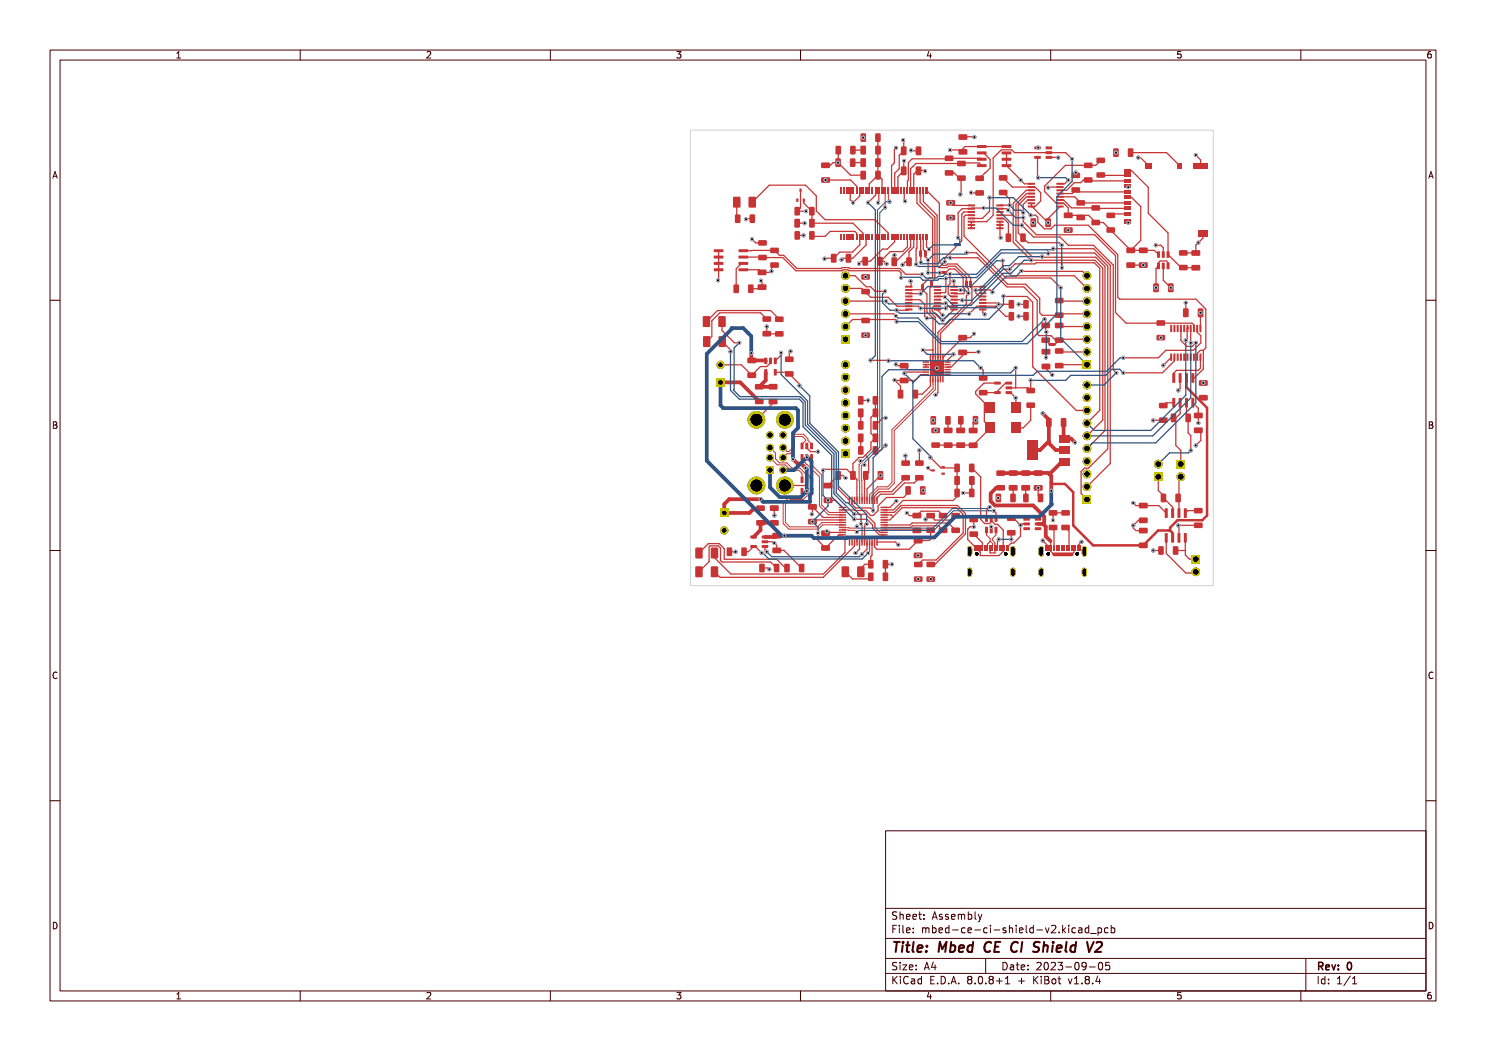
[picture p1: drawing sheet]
<svg xmlns="http://www.w3.org/2000/svg" width="297mm" height="210mm" viewBox="0 0 297 210" stroke-linecap="round" stroke-linejoin="round" font-family="sans-serif">
<defs><g id="words">
<text font-size="2.7" fill="#fff" x="178" y="190.3">Title: Mbed CE CI Shield V2</text>
<g font-size="2" fill="#fff">
<text x="178" y="183.8">Sheet: Assembly</text>
<text x="178" y="186.5">File: mbed-ce-ci-shield-v2.kicad_pcb</text>
<text x="178" y="193.9">Size: A4</text>
<text x="178" y="196.7">KiCad E.D.A. 8.0.8+1 + KiBot v1.8.4</text>
<text x="200" y="193.9">Date: 2023-09-05</text>
<text x="263" y="196.7">Id: 1/1</text>
<text x="263" y="193.9">Rev: 0</text>
</g>
<g font-size="1.7" fill="#fff">
<text x="35" y="11.6">1</text>
<text x="85" y="11.6">2</text>
<text x="135" y="11.6">3</text>
<text x="185" y="11.6">4</text>
<text x="235" y="11.6">5</text>
<text x="285" y="11.6">6</text>
<text x="10.5" y="35.6">A</text>
<text x="285.5" y="35.6">A</text>
<text x="10.5" y="85.6">B</text>
<text x="285.5" y="85.6">B</text>
<text x="10.5" y="135.7">C</text>
<text x="285.5" y="135.7">C</text>
<text x="10.5" y="185.6">D</text>
<text x="285.5" y="185.6">D</text>
<text x="35" y="199.7">1</text>
<text x="85" y="199.7">2</text>
<text x="135" y="199.7">3</text>
<text x="185" y="199.7">4</text>
<text x="235" y="199.7">5</text>
<text x="285" y="199.7">6</text>
</g>
</g></defs>
<g fill="#c83434">
<path d="M184.2 56.9h.5v1h-.5z" fill-rule="evenodd"/>
<path d="M193.8 56.3h.5v1h-.5z" fill-rule="evenodd"/>
<path d="M184.7 50.2h.5v1h-.5z" fill-rule="evenodd"/>
<path d="M209.8 68.6h1v.5h-1z" fill-rule="evenodd"/>
<path d="M188 54.3h1v.4h-1z" fill-rule="evenodd"/>
<path d="M183.8 50.2h.5v1h-.5z" fill-rule="evenodd"/>
<path d="M185.9 56.2h.5v1h-.5z" fill-rule="evenodd"/>
<path d="M192.9 56.3h.5v1h-.5z" fill-rule="evenodd"/>
<path d="M164.2 32.5h1.5l.2 .2v.7l-.2 .2h-1.4l-.2-.3z" fill-rule="evenodd"/>
<path d="M164.2 35.5l1.5-.1 .2 .2v.8l-.2 .1h-1.4l-.2-.2z" fill-rule="evenodd"/>
<path d="M180.1 33.3l.9-.1 .2 .2v1.4l-.2 .2h-.7l-.2-.1z" fill-rule="evenodd"/>
<path d="M183.1 33.3l.8-.1 .2 .2 .1 1.4-.2 .2h-.7l-.3-.1z" fill-rule="evenodd"/>
<path d="M191.2 85.5l1.5-.1 .2 .3v.7l-.2 .2h-1.4l-.2-.3z" fill-rule="evenodd"/>
<path d="M191.2 88.4h1.5l.2 .2v.8l-.2 .1h-1.4l-.2-.2z" fill-rule="evenodd"/>
<path d="M167.8 37.4h.4v1.2h-.4z" fill-rule="evenodd"/>
<path d="M168.5 37.4h.4v1.2h-.4z" fill-rule="evenodd"/>
<path d="M169.1 37.4h.4v1.2h-.4z" fill-rule="evenodd"/>
<path d="M169.7 37.4h.4v1.2h-.4z" fill-rule="evenodd"/>
<path d="M170.4 37.4h.4v1.2h-.4z" fill-rule="evenodd"/>
<path d="M171 37.4h.4v1.2h-.4z" fill-rule="evenodd"/>
<path d="M171.6 37.4h.4v1.2h-.4z" fill-rule="evenodd"/>
<path d="M172.3 37.4h.4v1.2h-.4z" fill-rule="evenodd"/>
<path d="M172.9 37.4h.4v1.2h-.4z" fill-rule="evenodd"/>
<path d="M173.5 37.4h.4v1.2h-.4z" fill-rule="evenodd"/>
<path d="M174.2 37.4h.4v1.2h-.4z" fill-rule="evenodd"/>
<path d="M174.8 37.4h.4v1.2h-.4z" fill-rule="evenodd"/>
<path d="M175.4 37.4h.5v1.2h-.5z" fill-rule="evenodd"/>
<path d="M176.1 37.4h.4v1.2h-.4z" fill-rule="evenodd"/>
<path d="M176.7 37.4h.4v1.2h-.4z" fill-rule="evenodd"/>
<path d="M177.4 37.4h.4v1.2h-.4z" fill-rule="evenodd"/>
<path d="M178 37.4h.4v1.2h-.4z" fill-rule="evenodd"/>
<path d="M178.6 37.4h.4v1.2h-.4z" fill-rule="evenodd"/>
<path d="M179.3 37.4h.4v1.2h-.4z" fill-rule="evenodd"/>
<path d="M179.9 37.4h.4v1.2h-.4z" fill-rule="evenodd"/>
<path d="M180.5 37.4h.4v1.2h-.4z" fill-rule="evenodd"/>
<path d="M181.2 37.4h.4v1.2h-.4z" fill-rule="evenodd"/>
<path d="M181.8 37.4h.4v1.2h-.4z" fill-rule="evenodd"/>
<path d="M182.4 37.4h.4v1.2h-.4z" fill-rule="evenodd"/>
<path d="M183.1 37.4h.4v1.2h-.4z" fill-rule="evenodd"/>
<path d="M183.7 37.4h.4v1.2h-.4z" fill-rule="evenodd"/>
<path d="M184.3 37.4h.4v1.2h-.4z" fill-rule="evenodd"/>
<path d="M185 37.4h.4v1.2h-.4z" fill-rule="evenodd"/>
<path d="M185 46.8h.4v1.2h-.4z" fill-rule="evenodd"/>
<path d="M184.3 46.8h.4v1.2h-.4z" fill-rule="evenodd"/>
<path d="M183.7 46.8h.4v1.2h-.4z" fill-rule="evenodd"/>
<path d="M183.1 46.8h.4v1.2h-.4z" fill-rule="evenodd"/>
<path d="M182.4 46.8h.4v1.2h-.4z" fill-rule="evenodd"/>
<path d="M181.8 46.8h.4v1.2h-.4z" fill-rule="evenodd"/>
<path d="M181.2 46.8h.4v1.2h-.4z" fill-rule="evenodd"/>
<path d="M180.5 46.8h.4v1.2h-.4z" fill-rule="evenodd"/>
<path d="M179.9 46.8h.4v1.2h-.4z" fill-rule="evenodd"/>
<path d="M179.3 46.8h.4v1.2h-.4z" fill-rule="evenodd"/>
<path d="M178.6 46.8h.4v1.2h-.4z" fill-rule="evenodd"/>
<path d="M178 46.8h.4v1.2h-.4z" fill-rule="evenodd"/>
<path d="M177.4 46.8h.4v1.2h-.4z" fill-rule="evenodd"/>
<path d="M176.7 46.8h.4v1.2h-.4z" fill-rule="evenodd"/>
<path d="M176.1 46.8h.4v1.2h-.4z" fill-rule="evenodd"/>
<path d="M175.4 46.8h.5v1.2h-.5z" fill-rule="evenodd"/>
<path d="M174.8 46.8h.4v1.2h-.4z" fill-rule="evenodd"/>
<path d="M174.2 46.8h.4v1.2h-.4z" fill-rule="evenodd"/>
<path d="M173.5 46.8h.4v1.2h-.4z" fill-rule="evenodd"/>
<path d="M172.9 46.8h.4v1.2h-.4z" fill-rule="evenodd"/>
<path d="M172.3 46.8h.4v1.2h-.4z" fill-rule="evenodd"/>
<path d="M171.6 46.8h.4v1.2h-.4z" fill-rule="evenodd"/>
<path d="M171 46.8h.4v1.2h-.4z" fill-rule="evenodd"/>
<path d="M170.4 46.8h.4v1.2h-.4z" fill-rule="evenodd"/>
<path d="M169.7 46.8h.4v1.2h-.4z" fill-rule="evenodd"/>
<path d="M169.1 46.8h.4v1.2h-.4z" fill-rule="evenodd"/>
<path d="M168.5 46.8h.4v1.2h-.4z" fill-rule="evenodd"/>
<path d="M167.8 46.8h.4v1.2h-.4z" fill-rule="evenodd"/>
<path d="M175.5 94.2l.8-.1 .2 .2 .1 1.3-.2 .3h-.7l-.3-.2z" fill-rule="evenodd"/>
<path d="M172.5 94.2l.9-.1 .2 .2v1.3l-.2 .3h-.7l-.2-.2z" fill-rule="evenodd"/>
<path d="M172.2 66.5l1.5-.1 .2 .3v.7l-.3 .1h-1.3l-.2-.2z" fill-rule="evenodd"/>
<path d="M172.2 63.5h1.5l.2 .2v.7l-.3 .2h-1.3l-.2-.2z" fill-rule="evenodd"/>
<path d="M151 76.8l1.5-.1 .1 .3v.7l-.2 .1h-1.4l-.1-.2z" fill-rule="evenodd"/>
<path d="M151 79.7h1.5l.1 .2v.7l-.2 .2h-1.4l-.1-.3z" fill-rule="evenodd"/>
<path d="M158.9 41.4l.8-.1 .2 .2v1.3l-.2 .3h-.7l-.2-.2z" fill-rule="evenodd"/>
<path d="M161.8 41.4l.8-.1 .2 .2v1.3l-.1 .3h-.7l-.3-.2z" fill-rule="evenodd"/>
<path d="M153.7 79.7h1.5l.2 .2v.7l-.2 .2h-1.4l-.2-.2z" fill-rule="evenodd"/>
<path d="M153.7 76.8l1.5-.1 .2 .2v.8l-.2 .1h-1.4l-.2-.2z" fill-rule="evenodd"/>
<path d="M151.2 104l1.5-.1 .2 .2v.8l-.3 .1h-1.3l-.2-.2z" fill-rule="evenodd"/>
<path d="M151.2 101h1.5l.2 .2v.7l-.3 .2h-1.3l-.2-.3z" fill-rule="evenodd"/>
<path d="M227.7 105.5h1.5l.2 .2v.7l-.2 .2h-1.4l-.2-.2z" fill-rule="evenodd"/>
<path d="M227.7 108.5l1.5-.1 .2 .2v.8l-.2 .1h-1.4l-.2-.2z" fill-rule="evenodd"/>
<path d="M182.4 102.5h1.6l.2 .2-.1 .7-.2 .2h-1.4l-.1-.2z" fill-rule="evenodd"/>
<path d="M182.4 105.5l1.6-.1 .2 .2-.1 .8-.2 .1h-1.4l-.1-.2z" fill-rule="evenodd"/>
<path d="M205.2 77.5h1.5l.2 .2v.7l-.3 .2h-1.3l-.2-.3z" fill-rule="evenodd"/>
<path d="M205.2 80.5l1.5-.1 .2 .2v.8l-.3 .1h-1.3l-.2-.2z" fill-rule="evenodd"/>
<path d="M191.6 26.9l1.6-.1 .2 .3-.1 .7-.2 .2-1.4-.1-.1-.2z" fill-rule="evenodd"/>
<path d="M191.6 29.8h1.6l.2 .2-.1 .8-.2 .1h-1.4l-.1-.2z" fill-rule="evenodd"/>
<path d="M205.4 41.1h1.4l.1 .3-1.4 .1z" fill-rule="evenodd"/>
<path d="M205.4 40.5l1.4-.1 .1 .4h-1.4z" fill-rule="evenodd"/>
<path d="M205.4 39.8h1.4l.1 .3-1.4 .1z" fill-rule="evenodd"/>
<path d="M205.4 39.2l1.4-.1 .1 .4h-1.4z" fill-rule="evenodd"/>
<path d="M205.4 38.5h1.4l.1 .3-1.4 .1z" fill-rule="evenodd"/>
<path d="M205.4 37.9l1.4-.1 .1 .4h-1.4z" fill-rule="evenodd"/>
<path d="M205.4 37.2h1.4l.1 .3-1.4 .1z" fill-rule="evenodd"/>
<path d="M205.4 36.6l1.4-.1 .1 .4h-1.4z" fill-rule="evenodd"/>
<path d="M211.2 36.6l1.3-.1 .1 .3-1.4 .1z" fill-rule="evenodd"/>
<path d="M211.2 37.2h1.3l.1 .3-1.4 .1z" fill-rule="evenodd"/>
<path d="M211.2 37.9l1.3-.1 .1 .3-1.4 .1z" fill-rule="evenodd"/>
<path d="M211.2 38.5h1.3l.1 .3-1.4 .1z" fill-rule="evenodd"/>
<path d="M211.2 39.2l1.3-.1 .1 .3-1.4 .1z" fill-rule="evenodd"/>
<path d="M211.2 39.8h1.3l.1 .3-1.4 .1z" fill-rule="evenodd"/>
<path d="M211.2 40.5l1.3-.1 .1 .3-1.4 .1z" fill-rule="evenodd"/>
<path d="M211.2 41.1h1.3l.1 .3-1.4 .1z" fill-rule="evenodd"/>
<path d="M212.7 42.5h1.5l.2 .2v.7l-.2 .2h-1.4l-.2-.2z" fill-rule="evenodd"/>
<path d="M212.7 45.5l1.5-.1 .2 .3v.7l-.2 .2-1.4-.1-.2-.2z" fill-rule="evenodd"/>
<path d="M201.7 60l.8-.1 .2 .2v1.3l-.2 .3h-.7l-.2-.2z" fill-rule="evenodd"/>
<path d="M204.6 60l.8-.1 .2 .2v1.3l-.1 .3h-.7l-.3-.2z" fill-rule="evenodd"/>
<path d="M238.7 85.5l1.5-.1 .2 .3v.7l-.2 .2-1.4-.1-.2-.2z" fill-rule="evenodd"/>
<path d="M238.7 82.5h1.5l.2 .2v.7l-.2 .2h-1.4l-.2-.2z" fill-rule="evenodd"/>
<path d="M191.6 69.9h1.5l.2 .2v.7l-.2 .2h-1.4l-.2-.3z" fill-rule="evenodd"/>
<path d="M191.6 67l1.5-.1 .2 .3v.7l-.2 .2-1.4-.1-.2-.2z" fill-rule="evenodd"/>
<path d="M216.4 72h1.7v1.7h-1.7z" fill-rule="evenodd"/>
<path d="M164.2 106h1.5l.2 .2v.8l-.2 .1h-1.4l-.2-.2z" fill-rule="evenodd"/>
<path d="M164.2 109l1.5-.1 .2 .3v.7l-.2 .2h-1.4l-.2-.3z" fill-rule="evenodd"/>
<path d="M143.2 75.6h1.6v1.6h-1.6z" fill-rule="evenodd"/>
<path d="M206.7 97l1.5-.1 .2 .3v.7l-.2 .2-1.4-.1-.2-.2z" fill-rule="evenodd"/>
<path d="M206.7 94h1.5l.2 .2v.7l-.2 .2h-1.4l-.2-.2z" fill-rule="evenodd"/>
<path d="M190 61.7l1.3-.1 .1 .3-1.3 .1z" fill-rule="evenodd"/>
<path d="M190 61h1.4v.3l-1.4 .1z" fill-rule="evenodd"/>
<path d="M190 60.4l1.3-.1 .1 .3-1.4 .1z" fill-rule="evenodd"/>
<path d="M190 59.7h1.3l.1 .3-1.3 .1z" fill-rule="evenodd"/>
<path d="M190 59.1l1.4-.1v.3l-1.3 .1z" fill-rule="evenodd"/>
<path d="M190 58.4h1.3l.1 .3-1.4 .1z" fill-rule="evenodd"/>
<path d="M190 57.8l1.3-.1 .1 .3-1.3 .1z" fill-rule="evenodd"/>
<path d="M190 57.1h1.4v.3l-1.3 .1z" fill-rule="evenodd"/>
<path d="M195.7 57.1h1.4v.3l-1.4 .1z" fill-rule="evenodd"/>
<path d="M195.7 57.8l1.4-.1v.4h-1.3z" fill-rule="evenodd"/>
<path d="M195.7 58.4h1.4v.3l-1.4 .1z" fill-rule="evenodd"/>
<path d="M195.7 59.1l1.4-.1v.4h-1.4z" fill-rule="evenodd"/>
<path d="M195.7 59.7h1.4v.3l-1.4 .1z" fill-rule="evenodd"/>
<path d="M195.7 60.4l1.4-.1v.4h-1.4z" fill-rule="evenodd"/>
<path d="M195.7 61h1.4v.3l-1.4 .1z" fill-rule="evenodd"/>
<path d="M195.7 61.7l1.4-.1v.4h-1.4z" fill-rule="evenodd"/>
<path d="M160 95.2l.6 .1-.1 1.2-.5-.1z" fill-rule="evenodd"/>
<path d="M161 95.2l.5 .1v1.2l-.5-.1z" fill-rule="evenodd"/>
<path d="M161.9 95.2l.6 .1-.1 1.2-.5-.1z" fill-rule="evenodd"/>
<path d="M161.9 97.5l.6 .1-.1 1.2-.5-.1z" fill-rule="evenodd"/>
<path d="M161 97.5l.5 .1v1.2l-.5-.1z" fill-rule="evenodd"/>
<path d="M160 97.5l.6 .1-.1 1.2-.5-.1z" fill-rule="evenodd"/>
<path d="M173.6 114.4h.8l.2 .1v1.4l-.2 .2h-.7l-.2-.1z" fill-rule="evenodd"/>
<path d="M176.5 114.4h.8l.2 .1v1.4l-.1 .2h-.7l-.3-.1z" fill-rule="evenodd"/>
<path d="M169.1 50.8l.8-.1 .2 .2 .1 1.3-.2 .3h-.7l-.3-.2z" fill-rule="evenodd"/>
<path d="M166.1 50.8l.9-.1 .2 .2v1.3l-.2 .3h-.7l-.2-.2z" fill-rule="evenodd"/>
<path d="M181 97.2l.8-.1 .2 .2 .1 1.3-.2 .3h-.7l-.2-.2z" fill-rule="evenodd"/>
<path d="M183.9 97.2l.8-.1 .3 .2v1.3l-.2 .3h-.7l-.2-.2z" fill-rule="evenodd"/>
<path d="M234.3 74.6h.6l-.1 1.9-.5-.1z" fill-rule="evenodd"/>
<path d="M235.6 74.6h.6l-.1 1.9-.5-.1z" fill-rule="evenodd"/>
<path d="M236.9 74.6h.5l-.1 1.9-.5-.1z" fill-rule="evenodd"/>
<path d="M238.2 74.6h.5l-.1 1.9-.5-.1z" fill-rule="evenodd"/>
<path d="M238.2 79.5l.5 .1-.1 1.8h-.5z" fill-rule="evenodd"/>
<path d="M236.9 79.5l.5 .1-.1 1.8h-.5z" fill-rule="evenodd"/>
<path d="M235.6 79.5l.6 .1-.1 1.8h-.5z" fill-rule="evenodd"/>
<path d="M234.3 79.5l.6 .1-.1 1.8h-.5z" fill-rule="evenodd"/>
<path d="M210.9 69.6h1.5l.2 .2v.7l-.3 .2h-1.3l-.2-.3z" fill-rule="evenodd"/>
<path d="M210.9 72.6l1.5-.1 .2 .2v.8l-.3 .1h-1.3l-.2-.2z" fill-rule="evenodd"/>
<path d="M221.2 45.5l1.5-.1 .2 .3v.7l-.3 .1h-1.3l-.2-.2z" fill-rule="evenodd"/>
<path d="M221.2 42.5h1.5l.2 .2v.7l-.3 .2h-1.3l-.2-.2z" fill-rule="evenodd"/>
<path d="M206 43.7l.9-.1 .2 .2v1.3l-.2 .3h-.7l-.2-.2z" fill-rule="evenodd"/>
<path d="M209 43.7l.8-.1 .2 .2 .1 1.3-.2 .3h-.7l-.3-.2z" fill-rule="evenodd"/>
<path d="M216.4 98.9h1.7v1.7h-1.7z" fill-rule="evenodd"/>
<path d="M182.7 110.5l1.5-.1 .2 .2v.8l-.2 .1h-1.4l-.2-.2z" fill-rule="evenodd"/>
<path d="M182.7 107.5h1.5l.2 .2v.7l-.2 .2h-1.4l-.2-.3z" fill-rule="evenodd"/>
<path d="M185.2 102.5h1.5l.2 .2v.7l-.3 .2h-1.3l-.2-.2z" fill-rule="evenodd"/>
<path d="M185.2 105.5l1.5-.1 .2 .2v.8l-.3 .1h-1.3l-.2-.2z" fill-rule="evenodd"/>
<path d="M142.7 53.6h1.8l.1 .5-1.9 .1z" fill-rule="evenodd"/>
<path d="M142.7 52.4l1.8-.1 .1 .5-1.9 .1z" fill-rule="evenodd"/>
<path d="M142.7 51.1h1.8l.1 .5-1.9 .1z" fill-rule="evenodd"/>
<path d="M142.7 49.8h1.8l.1 .5-1.9 .1z" fill-rule="evenodd"/>
<path d="M147.6 49.8h1.9v.5l-1.8 .1z" fill-rule="evenodd"/>
<path d="M147.6 51.1h1.9v.5l-1.8 .1z" fill-rule="evenodd"/>
<path d="M147.6 52.4l1.9-.1v.5l-1.8 .1z" fill-rule="evenodd"/>
<path d="M147.6 53.6h1.9v.5l-1.8 .1z" fill-rule="evenodd"/>
<path d="M216.7 32.5h1.5l.2 .2v.7l-.3 .2h-1.3l-.2-.3z" fill-rule="evenodd"/>
<path d="M216.7 35.5l1.5-.1 .2 .2v.8l-.3 .1h-1.3l-.2-.2z" fill-rule="evenodd"/>
<path d="M188.2 93.2l.6-.1v.4l-.6 .1z" fill-rule="evenodd"/>
<path d="M188.2 94.5l.6-.1v.4l-.6 .1z" fill-rule="evenodd"/>
<path d="M186.2 93.8h.6v.4h-.6z" fill-rule="evenodd"/>
<path d="M152.5 63.3l1.5-.1 .1 .2v.8l-.2 .1h-1.4l-.1-.2z" fill-rule="evenodd"/>
<path d="M152.5 66.2l1.5-.1 .1 .3v.7l-.2 .1h-1.4l-.1-.2z" fill-rule="evenodd"/>
<path d="M208.2 64.5h1.5l.2 .2v.7l-.3 .2h-1.3l-.2-.3z" fill-rule="evenodd"/>
<path d="M208.2 67.5l1.5-.1 .2 .3v.7l-.3 .1h-1.3l-.2-.2z" fill-rule="evenodd"/>
<path d="M204.2 97l1.5-.1 .2 .3v.7l-.2 .2-1.4-.1-.2-.2z" fill-rule="evenodd"/>
<path d="M204.2 94h1.5l.2 .2v.7l-.2 .2h-1.4l-.2-.2z" fill-rule="evenodd"/>
<path d="M186.1 83.2l.8-.1 .2 .2v1.3l-.2 .3h-.7l-.2-.2z" fill-rule="evenodd"/>
<path d="M189 83.2l.8-.1 .2 .2v1.3l-.1 .3h-.7l-.3-.2z" fill-rule="evenodd"/>
<path d="M201 109h.6v1.1h-.6z" fill-rule="evenodd"/>
<path d="M200.2 109h.6v1.1h-.6z" fill-rule="evenodd"/>
<path d="M199.2 109h.3v1.2h-.3z" fill-rule="evenodd"/>
<path d="M198.2 109h.3v1.2h-.3z" fill-rule="evenodd"/>
<path d="M197.7 109h.3v1.2h-.3z" fill-rule="evenodd"/>
<path d="M196.7 109h.3v1.2h-.3z" fill-rule="evenodd"/>
<path d="M195.4 109h.6v1.1h-.6z" fill-rule="evenodd"/>
<path d="M194.6 109h.6v1.1h-.6z" fill-rule="evenodd"/>
<path d="M194.6 109h.6v1.1h-.6z" fill-rule="evenodd"/>
<path d="M195.4 109h.6v1.1h-.6z" fill-rule="evenodd"/>
<path d="M196.2 109h.3v1.2h-.3z" fill-rule="evenodd"/>
<path d="M197.2 109h.3v1.2h-.3z" fill-rule="evenodd"/>
<path d="M198.7 109h.3v1.2h-.3z" fill-rule="evenodd"/>
<path d="M199.7 109h.3v1.2h-.3z" fill-rule="evenodd"/>
<path d="M200.2 109h.6v1.1h-.6z" fill-rule="evenodd"/>
<path d="M201 109h.6v1.1h-.6z" fill-rule="evenodd"/>
</g>
<g fill="#c83434">
<circle cx="184.4" cy="57.9" r=".25"/>
<circle cx="184.4" cy="56.9" r=".25"/>
<circle cx="217.3" cy="70.3" r=".85"/>
<circle cx="217.3" cy="67.8" r=".85"/>
<circle cx="217.3" cy="65.3" r=".85"/>
<circle cx="217.3" cy="62.7" r=".85"/>
<circle cx="217.3" cy="60.2" r=".85"/>
<circle cx="217.3" cy="57.6" r=".85"/>
<circle cx="217.3" cy="55.1" r=".85"/>
<circle cx="144" cy="72.9" r=".8"/>
<circle cx="217.3" cy="97.3" r=".85"/>
<circle cx="217.3" cy="94.7" r=".85"/>
<circle cx="217.3" cy="92.2" r=".85"/>
<circle cx="217.3" cy="89.6" r=".85"/>
<circle cx="217.3" cy="87.1" r=".85"/>
<circle cx="217.3" cy="84.6" r=".85"/>
<circle cx="217.3" cy="82" r=".85"/>
<circle cx="217.3" cy="79.5" r=".85"/>
<circle cx="217.3" cy="76.9" r=".85"/>
</g>
<path d="M193.8 109.6v1.1M193.8 113.9v.8M202.4 109.6v1.1M202.4 113.9v.8" fill="none" stroke="#c83434" stroke-width="1"/>
<g fill="#c83434">
<path d="M204.6 105.4h1.2v.4l-1.2 .1z" fill-rule="evenodd"/>
<path d="M204.6 104.4h1.2v.5l-1.2 .1z" fill-rule="evenodd"/>
<path d="M204.6 103.5h1.2v.4l-1.2 .1z" fill-rule="evenodd"/>
<path d="M206.8 103.5h1.2l.1 .4-1.2 .1z" fill-rule="evenodd"/>
<path d="M206.8 104.4h1.2l.1 .5-1.2 .1z" fill-rule="evenodd"/>
<path d="M206.8 105.4h1.2l.1 .4-1.2 .1z" fill-rule="evenodd"/>
<path d="M172.1 26.7l.8-.1 .2 .2v1.3l-.2 .3h-.7l-.2-.2z" fill-rule="evenodd"/>
<path d="M175 26.7l.8-.1 .2 .2v1.3l-.1 .3h-.7l-.3-.2z" fill-rule="evenodd"/>
<path d="M231.7 80.5h1.5l.2 .2v.7l-.3 .2h-1.3l-.2-.3z" fill-rule="evenodd"/>
<path d="M231.7 83.5l1.5-.1 .2 .2v.8l-.3 .1h-1.3l-.2-.2z" fill-rule="evenodd"/>
<path d="M201 76.3h1.2l.1 .5h-1.2z" fill-rule="evenodd"/>
<path d="M201 77.2h1.2l.1 .5-1.2 .1z" fill-rule="evenodd"/>
<path d="M201 78.2h1.2l.1 .5h-1.2z" fill-rule="evenodd"/>
<path d="M198.7 78.2h1.2l.1 .5h-1.2z" fill-rule="evenodd"/>
<path d="M198.7 76.3h1.2l.1 .5h-1.2z" fill-rule="evenodd"/>
<path d="M231.2 64h1.5l.2 .2v.7l-.3 .2h-1.3l-.2-.2z" fill-rule="evenodd"/>
<path d="M231.2 67l1.5-.1 .2 .3v.7l-.3 .1h-1.3l-.2-.2z" fill-rule="evenodd"/>
<path d="M179.5 77.9l.8-.1 .2 .2 .1 1.4-.2 .2-.7 .1-.3-.2z" fill-rule="evenodd"/>
<path d="M182.4 77.9l.9-.1 .2 .2v1.4l-.2 .2-.7 .1-.2-.2z" fill-rule="evenodd"/>
<path d="M174.5 89.2l.8-.1 .2 .2v1.3l-.1 .3h-.7l-.3-.2z" fill-rule="evenodd"/>
<path d="M171.6 89.2l.8-.1 .2 .2v1.3l-.2 .3h-.7l-.2-.2z" fill-rule="evenodd"/>
<path d="M171.5 81.7l.9-.1 .2 .2v1.3l-.2 .3h-.7l-.2-.2z" fill-rule="evenodd"/>
<path d="M174.5 81.7l.8-.1 .2 .2 .1 1.3-.2 .3h-.7l-.3-.2z" fill-rule="evenodd"/>
<path d="M199.7 38l1.5-.1 .2 .2v.8l-.3 .1h-1.3l-.2-.2z" fill-rule="evenodd"/>
<path d="M199.7 35h1.5l.2 .2v.7l-.3 .2h-1.3l-.2-.3z" fill-rule="evenodd"/>
<path d="M227.7 52.5l1.5-.1 .2 .2v.8l-.2 .2-1.4-.1-.2-.2z" fill-rule="evenodd"/>
<path d="M227.7 49.5h1.5l.2 .2v.7l-.2 .2h-1.4l-.2-.3z" fill-rule="evenodd"/>
<path d="M167 31.7l.8-.1 .2 .2 .1 1.3-.2 .3h-.7l-.2-.2z" fill-rule="evenodd"/>
<path d="M169.9 31.7l.8-.1 .3 .2v1.3l-.2 .3h-.7l-.2-.2z" fill-rule="evenodd"/>
<path d="M195 35.1h1.5l.2 .2-.1 .7-.2 .2h-1.3l-.2-.3z" fill-rule="evenodd"/>
<path d="M195 38.1l1.5-.1 .2 .2-.1 .8-.2 .1h-1.3l-.2-.2z" fill-rule="evenodd"/>
<path d="M152.8 71.5h.5v1.3l-.5-.1z" fill-rule="evenodd"/>
<path d="M153.7 71.5h.6l-.1 1.3-.5-.1z" fill-rule="evenodd"/>
<path d="M154.7 71.5h.5v1.3l-.5-.1z" fill-rule="evenodd"/>
<path d="M154.7 73.8h.5v1.2h-.5z" fill-rule="evenodd"/>
<path d="M152.8 73.8h.5v1.2h-.5z" fill-rule="evenodd"/>
<path d="M172.2 57.8l1.5-.1 .2 .3v.7l-.3 .1h-1.3l-.2-.2z" fill-rule="evenodd"/>
<path d="M172.2 54.8h1.5l.2 .2v.7l-.3 .2h-1.3l-.2-.3z" fill-rule="evenodd"/>
<path d="M180.2 92h1.5l.2 .2v.7l-.3 .2h-1.3l-.2-.3z" fill-rule="evenodd"/>
<path d="M180.2 95l1.5-.1 .2 .2v.8l-.3 .1h-1.3l-.2-.2z" fill-rule="evenodd"/>
<path d="M158.8 43.8l.9-.1 .2 .2v1.4l-.2 .2h-.7l-.2-.2z" fill-rule="evenodd"/>
<path d="M161.8 43.8l.8-.1 .2 .2 .1 1.4-.2 .2h-.7l-.3-.2z" fill-rule="evenodd"/>
<path d="M209.7 104.9h1.5l.1 .2v.7l-.2 .2-1.4-.1-.1-.2z" fill-rule="evenodd"/>
<path d="M209.7 102l1.5-.1 .1 .3v.7l-.2 .1h-1.4l-.1-.2z" fill-rule="evenodd"/>
<path d="M158.9 46.2h.8l.2 .1v1.4l-.2 .2h-.7l-.2-.1z" fill-rule="evenodd"/>
<path d="M161.8 46.2h.8l.2 .1v1.4l-.1 .2h-.7l-.3-.1z" fill-rule="evenodd"/>
<path d="M193.7 85.5h1.5l.2 .2v.7l-.2 .2h-1.4l-.2-.2z" fill-rule="evenodd"/>
<path d="M193.7 88.5l1.5-.1 .2 .3v.7l-.2 .2-1.4-.1-.2-.2z" fill-rule="evenodd"/>
<path d="M188.7 85.5l1.5-.1 .2 .3v.7l-.2 .2h-1.4l-.2-.3z" fill-rule="evenodd"/>
<path d="M188.7 88.4h1.5l.2 .2v.8l-.2 .1h-1.4l-.2-.2z" fill-rule="evenodd"/>
<path d="M218.2 44l1.5-.1 .2 .2v.8l-.3 .1h-1.3l-.2-.2z" fill-rule="evenodd"/>
<path d="M218.2 41h1.5l.2 .2v.7l-.3 .2h-1.3l-.2-.3z" fill-rule="evenodd"/>
<path d="M140.5 63.2h1.2l.2 .1 .1 1.8-.2 .2h-1.1l-.2-.1z" fill-rule="evenodd"/>
<path d="M143.6 63.2h1.2l.2 .1 .1 1.8-.2 .2h-1.1l-.2-.1z" fill-rule="evenodd"/>
<path d="M189.2 43l1.5-.1 .2 .3v.7l-.2 .2-1.4-.1-.2-.2z" fill-rule="evenodd"/>
<path d="M189.2 40h1.5l.2 .2v.7l-.2 .2h-1.4l-.2-.2z" fill-rule="evenodd"/>
<path d="M191.4 35.1l1.5-.1 .1 .3v.7l-.2 .2-1.4-.1-.1-.2z" fill-rule="evenodd"/>
<path d="M191.4 32.2l1.5-.1 .1 .3v.7l-.2 .1h-1.4l-.1-.2z" fill-rule="evenodd"/>
<path d="M151.5 56.9l1.5-.1 .2 .2v.8l-.2 .2-1.4-.1-.2-.2z" fill-rule="evenodd"/>
<path d="M151.5 53.9h1.5l.2 .2v.7l-.2 .2h-1.4l-.2-.3z" fill-rule="evenodd"/>
<path d="M209 29.3h1.2l.1 .5h-1.2z" fill-rule="evenodd"/>
<path d="M209 30.2h1.2l.1 .5-1.2 .1z" fill-rule="evenodd"/>
<path d="M209 31.2h1.2l.1 .5h-1.2z" fill-rule="evenodd"/>
<path d="M206.7 31.2h1.2l.1 .5h-1.2z" fill-rule="evenodd"/>
<path d="M206.7 29.3h1.2l.1 .5h-1.2z" fill-rule="evenodd"/>
<path d="M180.9 61.7l1.4-.1 .1 .3-1.4 .1z" fill-rule="evenodd"/>
<path d="M180.9 61h1.4l.1 .3-1.4 .1z" fill-rule="evenodd"/>
<path d="M180.9 60.4l1.4-.1 .1 .3-1.4 .1z" fill-rule="evenodd"/>
<path d="M180.9 59.7h1.4l.1 .3-1.4 .1z" fill-rule="evenodd"/>
<path d="M180.9 59.1l1.4-.1 .1 .3-1.4 .1z" fill-rule="evenodd"/>
<path d="M180.9 58.4h1.4l.1 .3-1.4 .1z" fill-rule="evenodd"/>
<path d="M180.9 57.8l1.4-.1 .1 .3-1.4 .1z" fill-rule="evenodd"/>
<path d="M180.9 57.1h1.4l.1 .3-1.4 .1z" fill-rule="evenodd"/>
<path d="M186.7 57.1h1.3l.1 .3-1.4 .1z" fill-rule="evenodd"/>
<path d="M186.7 57.8l1.3-.1 .1 .3-1.4 .1z" fill-rule="evenodd"/>
<path d="M186.7 58.4h1.3l.1 .3-1.4 .1z" fill-rule="evenodd"/>
<path d="M186.7 59.1l1.3-.1 .1 .3-1.4 .1z" fill-rule="evenodd"/>
<path d="M186.7 59.7h1.3l.1 .3-1.4 .1z" fill-rule="evenodd"/>
<path d="M186.7 60.4l1.3-.1 .1 .3-1.4 .1z" fill-rule="evenodd"/>
<path d="M186.7 61h1.3l.1 .3-1.4 .1z" fill-rule="evenodd"/>
<path d="M186.7 61.7l1.3-.1 .1 .3-1.4 .1z" fill-rule="evenodd"/>
<path d="M197.1 80.5h1.8v2h-1.8z" fill-rule="evenodd"/>
<path d="M202.1 80.5h1.8v2h-1.8z" fill-rule="evenodd"/>
<path d="M202.1 84.5h1.8v2h-1.8z" fill-rule="evenodd"/>
<path d="M197.1 84.5h1.8v2h-1.8z" fill-rule="evenodd"/>
<path d="M233.5 56.7l.8-.1 .3 .2v1.4l-.2 .2h-.7l-.3-.2z" fill-rule="evenodd"/>
<path d="M230.5 56.7l.9-.1 .2 .2v1.4l-.1 .2h-.8l-.2-.2z" fill-rule="evenodd"/>
<path d="M212.2 104.9h1.5l.1 .2v.7l-.2 .2-1.4-.1-.1-.2z" fill-rule="evenodd"/>
<path d="M212.2 102l1.5-.1 .1 .3v.7l-.2 .1h-1.4l-.1-.2z" fill-rule="evenodd"/>
<path d="M171.6 79.2l.8-.1 .2 .2v1.3l-.2 .3h-.7l-.2-.2z" fill-rule="evenodd"/>
<path d="M174.5 79.2l.8-.1 .2 .2v1.3l-.1 .3h-.7l-.3-.2z" fill-rule="evenodd"/>
<path d="M161.6 100.8l1.5-.1 .2 .2v.8l-.3 .1h-1.4l-.1-.2z" fill-rule="evenodd"/>
<path d="M161.6 103.7h1.5l.2 .2v.7l-.3 .2h-1.4l-.1-.2z" fill-rule="evenodd"/>
<path d="M168.1 89.8h1.7v1.7h-1.7z" fill-rule="evenodd"/>
<path d="M167.7 106.8l1.3-.1 .1 .3h-1.4z" fill-rule="evenodd"/>
<path d="M167.7 106.3l1.3-.1 .1 .3h-1.4z" fill-rule="evenodd"/>
<path d="M167.7 105.8l1.3-.1 .1 .3h-1.4z" fill-rule="evenodd"/>
<path d="M167.7 105.3l1.3-.1 .1 .3h-1.4z" fill-rule="evenodd"/>
<path d="M167.7 104.8l1.3-.1 .1 .3h-1.4z" fill-rule="evenodd"/>
<path d="M167.7 104.3l1.3-.1 .1 .3h-1.4z" fill-rule="evenodd"/>
<path d="M167.7 103.8l1.3-.1 .1 .3h-1.4z" fill-rule="evenodd"/>
<path d="M167.7 103.3l1.3-.1 .1 .3h-1.4z" fill-rule="evenodd"/>
<path d="M167.7 102.8l1.3-.1 .1 .3h-1.4z" fill-rule="evenodd"/>
<path d="M167.7 102.3l1.3-.1 .1 .3h-1.4z" fill-rule="evenodd"/>
<path d="M167.7 101.8l1.3-.1 .1 .3h-1.4z" fill-rule="evenodd"/>
<path d="M167.7 101.3l1.3-.1 .1 .3h-1.4z" fill-rule="evenodd"/>
<path d="M169.7 99.3h.2v1.4l-.3-.1z" fill-rule="evenodd"/>
<path d="M170.2 99.3h.2v1.4l-.3-.1z" fill-rule="evenodd"/>
<path d="M170.7 99.3h.2v1.4l-.3-.1z" fill-rule="evenodd"/>
<path d="M171.2 99.3h.2v1.4l-.3-.1z" fill-rule="evenodd"/>
<path d="M171.7 99.3h.2v1.4l-.3-.1z" fill-rule="evenodd"/>
<path d="M172.2 99.3h.2v1.4l-.3-.1z" fill-rule="evenodd"/>
<path d="M172.7 99.3h.2v1.4l-.3-.1z" fill-rule="evenodd"/>
<path d="M173.2 99.3h.2v1.4l-.3-.1z" fill-rule="evenodd"/>
<path d="M173.7 99.3h.2v1.4l-.3-.1z" fill-rule="evenodd"/>
<path d="M174.2 99.3h.2v1.4l-.3-.1z" fill-rule="evenodd"/>
<path d="M174.7 99.3h.2v1.4l-.3-.1z" fill-rule="evenodd"/>
<path d="M175.2 99.3h.2v1.4l-.3-.1z" fill-rule="evenodd"/>
<path d="M176 101.3l1.4-.1v.3h-1.4z" fill-rule="evenodd"/>
<path d="M176 101.8l1.4-.1v.3h-1.4z" fill-rule="evenodd"/>
<path d="M176 102.3l1.4-.1v.3h-1.4z" fill-rule="evenodd"/>
<path d="M176 102.8l1.4-.1v.3h-1.4z" fill-rule="evenodd"/>
<path d="M176 103.3l1.4-.1v.3h-1.4z" fill-rule="evenodd"/>
<path d="M176 103.8l1.4-.1v.3h-1.4z" fill-rule="evenodd"/>
<path d="M176 104.3l1.4-.1v.3h-1.4z" fill-rule="evenodd"/>
<path d="M176 104.8l1.4-.1v.3h-1.4z" fill-rule="evenodd"/>
<path d="M176 105.3l1.4-.1v.3h-1.4z" fill-rule="evenodd"/>
<path d="M176 105.8l1.4-.1v.3h-1.4z" fill-rule="evenodd"/>
<path d="M176 106.3l1.4-.1v.3h-1.4z" fill-rule="evenodd"/>
<path d="M176 106.8l1.4-.1v.3h-1.4z" fill-rule="evenodd"/>
<path d="M175.2 107.6h.2v1.4h-.3z" fill-rule="evenodd"/>
<path d="M174.7 107.6h.2v1.4h-.3z" fill-rule="evenodd"/>
<path d="M174.2 107.6h.2v1.4h-.3z" fill-rule="evenodd"/>
<path d="M173.7 107.6h.2v1.4h-.3z" fill-rule="evenodd"/>
<path d="M173.2 107.6h.2v1.4h-.3z" fill-rule="evenodd"/>
<path d="M172.7 107.6h.2v1.4h-.3z" fill-rule="evenodd"/>
<path d="M172.2 107.6h.2v1.4h-.3z" fill-rule="evenodd"/>
<path d="M171.7 107.6h.2v1.4h-.3z" fill-rule="evenodd"/>
<path d="M171.2 107.6h.2v1.4h-.3z" fill-rule="evenodd"/>
<path d="M170.7 107.6h.2v1.4h-.3z" fill-rule="evenodd"/>
<path d="M170.2 107.6h.2v1.4h-.3z" fill-rule="evenodd"/>
<path d="M169.7 107.6h.2v1.4h-.3z" fill-rule="evenodd"/>
<path d="M199.2 40.9h1.3l.1 .2-1.4 .2z" fill-rule="evenodd"/>
<path d="M199.2 41.5h1.3l.1 .3-1.4 .1z" fill-rule="evenodd"/>
<path d="M199.2 42.2h1.3l.1 .3h-1.4z" fill-rule="evenodd"/>
<path d="M199.2 42.8h1.3l.1 .3-1.4 .1z" fill-rule="evenodd"/>
<path d="M199.2 43.5l1.3-.1 .1 .4-1.4 .1z" fill-rule="evenodd"/>
<path d="M199.2 44.1h1.3l.1 .3-1.4 .1z" fill-rule="evenodd"/>
<path d="M199.2 44.8h1.3l.1 .2-1.4 .1z" fill-rule="evenodd"/>
<path d="M199.2 45.4h1.3l.1 .3-1.4 .1z" fill-rule="evenodd"/>
<path d="M193.4 45.4h1.4l.1 .3-1.4 .1z" fill-rule="evenodd"/>
<path d="M193.4 44.8h1.4l.1 .3h-1.4z" fill-rule="evenodd"/>
<path d="M193.4 44.1h1.4l.1 .3-1.4 .1z" fill-rule="evenodd"/>
<path d="M193.4 43.5l1.4-.1 .1 .4-1.4 .1z" fill-rule="evenodd"/>
<path d="M193.4 42.8h1.4l.1 .3-1.4 .1z" fill-rule="evenodd"/>
<path d="M193.4 42.2h1.4l.1 .3h-1.4z" fill-rule="evenodd"/>
<path d="M193.4 41.5h1.4l.1 .3-1.4 .1z" fill-rule="evenodd"/>
<path d="M193.4 40.9h1.4l.1 .3-1.4 .1z" fill-rule="evenodd"/>
<path d="M156.8 112.7l.8-.1 .2 .2 .1 1.3-.2 .3h-.7l-.3-.2z" fill-rule="evenodd"/>
<path d="M159.7 112.7l.8-.1 .3 .2v1.3l-.2 .3h-.7l-.2-.2z" fill-rule="evenodd"/>
<path d="M174.5 84.2l.8-.1 .2 .2v1.3l-.1 .3h-.7l-.3-.2z" fill-rule="evenodd"/>
<path d="M171.6 84.2l.8-.1 .2 .2v1.3l-.2 .3h-.7l-.2-.2z" fill-rule="evenodd"/>
<path d="M200.2 29h1.8l.1 .5-1.8 .1z" fill-rule="evenodd"/>
<path d="M200.2 30.3h1.8l.1 .5h-1.8z" fill-rule="evenodd"/>
<path d="M200.2 31.6l1.8-.1 .1 .5-1.8 .1z" fill-rule="evenodd"/>
<path d="M200.2 32.8h1.8l.1 .5-1.8 .1z" fill-rule="evenodd"/>
<path d="M195.3 32.8h1.8l.1 .5-1.9 .1z" fill-rule="evenodd"/>
<path d="M195.3 31.6l1.8-.1 .1 .5-1.9 .1z" fill-rule="evenodd"/>
<path d="M195.3 30.3h1.8l.1 .5h-1.9z" fill-rule="evenodd"/>
<path d="M195.3 29h1.8l.1 .5-1.9 .1z" fill-rule="evenodd"/>
<path d="M188.9 34.1l1.5-.1 .2 .2-.1 .8-.2 .1h-1.3l-.2-.2z" fill-rule="evenodd"/>
<path d="M188.9 31.1h1.5l.2 .2-.1 .7-.2 .2h-1.3l-.2-.3z" fill-rule="evenodd"/>
<path d="M210.9 59.6l1.5-.1 .2 .2v.8l-.3 .1h-1.3l-.2-.2z" fill-rule="evenodd"/>
<path d="M210.9 62.5l1.5-.1 .2 .3v.7l-.3 .1h-1.3l-.2-.2z" fill-rule="evenodd"/>
<path d="M222.6 29.7l.8-.1 .2 .2v1.3l-.2 .3h-.7l-.2-.2z" fill-rule="evenodd"/>
<path d="M225.5 29.7l.8-.1 .2 .2v1.3l-.1 .3h-.7l-.3-.2z" fill-rule="evenodd"/>
<path d="M236.5 61.7l.8-.1 .3 .2v1.4l-.2 .2h-.7l-.3-.2z" fill-rule="evenodd"/>
<path d="M239.5 61.7l.8-.1 .2 .2v1.4l-.1 .2h-.8l-.2-.2z" fill-rule="evenodd"/>
<path d="M234.5 109.2l.8-.1 .2 .2v1.3l-.1 .3h-.7l-.3-.2z" fill-rule="evenodd"/>
<path d="M231.6 109.2l.8-.1 .2 .2v1.3l-.2 .3h-.7l-.2-.2z" fill-rule="evenodd"/>
<path d="M215.2 43l1.5-.1 .2 .3v.7l-.3 .1h-1.3l-.2-.2z" fill-rule="evenodd"/>
<path d="M215.2 40h1.5l.2 .2v.7l-.3 .2h-1.3l-.2-.2z" fill-rule="evenodd"/>
<path d="M167 29.2l.9-.1 .2 .2v1.3l-.2 .3h-.7l-.2-.2z" fill-rule="evenodd"/>
<path d="M170 29.2l.8-.1 .2 .2v1.3l-.1 .3h-.7l-.3-.2z" fill-rule="evenodd"/>
<path d="M183.1 29.3l.8-.1 .2 .2 .1 1.4-.2 .2h-.7l-.3-.1z" fill-rule="evenodd"/>
<path d="M180.1 29.3l.9-.1 .2 .2v1.4l-.2 .2h-.7l-.2-.1z" fill-rule="evenodd"/>
<path d="M168.1 66.9h1.7v1.7h-1.7z" fill-rule="evenodd"/>
<path d="M193.7 92.7l.8-.1 .3 .2v1.3l-.2 .3h-.7l-.2-.2z" fill-rule="evenodd"/>
<path d="M190.8 92.7l.8-.1 .2 .2 .1 1.3-.2 .3h-.7l-.3-.2z" fill-rule="evenodd"/>
<path d="M225.2 52.5l1.5-.1 .2 .2v.8l-.2 .2-1.4-.1-.2-.2z" fill-rule="evenodd"/>
<path d="M225.2 49.5h1.5l.2 .2v.7l-.2 .2h-1.4l-.2-.3z" fill-rule="evenodd"/>
<path d="M201.7 97l1.5-.1 .2 .3v.7l-.2 .2-1.4-.1-.2-.2z" fill-rule="evenodd"/>
<path d="M201.7 94h1.5l.2 .2v.7l-.2 .2h-1.4l-.2-.2z" fill-rule="evenodd"/>
<path d="M151.6 51l1.5-.1 .2 .2v.8l-.3 .1h-1.3l-.2-.2z" fill-rule="evenodd"/>
<path d="M151.6 48h1.5l.2 .2v.7l-.3 .2h-1.3l-.2-.2z" fill-rule="evenodd"/>
<path d="M186.2 85.5h1.5l.2 .2v.7l-.3 .2h-1.3l-.2-.3z" fill-rule="evenodd"/>
<path d="M186.2 88.4h1.5l.2 .2v.7l-.3 .2h-1.3l-.2-.3z" fill-rule="evenodd"/>
<path d="M193.8 106.2h1.5l.2 .2v.7l-.3 .2h-1.3l-.2-.3z" fill-rule="evenodd"/>
<path d="M193.8 103.3h1.5l.2 .2v.7l-.3 .2-1.3-.1-.2-.2z" fill-rule="evenodd"/>
<path d="M230.7 94.4h1.7v1.7h-1.7z" fill-rule="evenodd"/>
<path d="M204.6 62.4l.8-.1 .2 .2v1.3l-.1 .3h-.7l-.3-.2z" fill-rule="evenodd"/>
<path d="M201.7 62.4l.8-.1 .2 .2v1.3l-.2 .3h-.7l-.2-.2z" fill-rule="evenodd"/>
<path d="M195.7 75h1.5l.2 .2v.7l-.3 .2h-1.3l-.2-.2z" fill-rule="evenodd"/>
<path d="M195.7 78l1.5-.1 .2 .2v.8l-.3 .1h-1.3l-.2-.2z" fill-rule="evenodd"/>
<path d="M168.3 113.2l1.2-.1 .2 .2v1.8l-.1 .2-1.2 .1-.2-.2z" fill-rule="evenodd"/>
<path d="M171.4 113.2l1.2-.1 .2 .2v1.8l-.1 .2-1.2 .1-.2-.2z" fill-rule="evenodd"/>
<path d="M146.9 42.9l.9-.1 .2 .2v1.3l-.2 .3h-.7l-.2-.2z" fill-rule="evenodd"/>
<path d="M149.9 42.9l.8-.1 .2 .2v1.3l-.1 .3h-.7l-.3-.2z" fill-rule="evenodd"/>
<path d="M154 49.5h1.5l.2 .2v.7l-.3 .2h-1.3l-.2-.3z" fill-rule="evenodd"/>
<path d="M154 52.5l1.5-.1 .2 .2v.8l-.3 .1h-1.3l-.2-.2z" fill-rule="evenodd"/>
<path d="M175.4 51.4l.8-.1 .2 .2 .1 1.4-.2 .2h-.7l-.3-.2z" fill-rule="evenodd"/>
<path d="M172.4 51.4l.9-.1 .2 .2v1.4l-.2 .2h-.7l-.2-.2z" fill-rule="evenodd"/>
<path d="M139 109.5l1.2-.1 .2 .1 .1 1.9-.2 .2h-1.1l-.2-.1z" fill-rule="evenodd"/>
<path d="M142.1 109.5l1.2-.1 .2 .1 .1 1.9-.2 .2h-1.1l-.2-.1z" fill-rule="evenodd"/>
<path d="M188.8 72.2h1.1l.1 .2-1.2 .1z" fill-rule="evenodd"/>
<path d="M188.8 72.7h1.1l.1 .2-1.2 .1z" fill-rule="evenodd"/>
<path d="M188.8 73.2h1.1l.1 .2-1.2 .1z" fill-rule="evenodd"/>
<path d="M188.8 73.7h1.1l.1 .2-1.2 .1z" fill-rule="evenodd"/>
<path d="M188.8 74.2h1.1l.1 .2-1.2 .1z" fill-rule="evenodd"/>
<path d="M188.8 74.7h1.1l.1 .2-1.2 .1z" fill-rule="evenodd"/>
<path d="M188.3 75.1l.3 .1-.1 1.2-.2-.1z" fill-rule="evenodd"/>
<path d="M187.8 75.1l.3 .1-.1 1.2-.2-.1z" fill-rule="evenodd"/>
<path d="M187.3 75.1l.3 .1-.1 1.2-.2-.1z" fill-rule="evenodd"/>
<path d="M186.8 75.1l.3 .1-.1 1.2-.2-.1z" fill-rule="evenodd"/>
<path d="M186.3 75.1l.3 .1-.1 1.2-.2-.1z" fill-rule="evenodd"/>
<path d="M185.8 75.1l.3 .1-.1 1.2-.2-.1z" fill-rule="evenodd"/>
<path d="M184.4 74.7h1.2l.1 .2-1.2 .1z" fill-rule="evenodd"/>
<path d="M184.4 74.2h1.2l.1 .2-1.2 .1z" fill-rule="evenodd"/>
<path d="M184.4 73.7h1.2l.1 .2-1.2 .1z" fill-rule="evenodd"/>
<path d="M184.4 73.2h1.2l.1 .2-1.2 .1z" fill-rule="evenodd"/>
<path d="M184.4 72.7h1.2l.1 .2-1.2 .1z" fill-rule="evenodd"/>
<path d="M184.4 72.2h1.2l.1 .2-1.2 .1z" fill-rule="evenodd"/>
<path d="M185.8 70.8l.3 .1-.1 1.2-.2-.1z" fill-rule="evenodd"/>
<path d="M186.3 70.8l.3 .1-.1 1.2-.2-.1z" fill-rule="evenodd"/>
<path d="M186.8 70.8l.3 .1-.1 1.2-.2-.1z" fill-rule="evenodd"/>
<path d="M187.3 70.8l.3 .1-.1 1.2-.2-.1z" fill-rule="evenodd"/>
<path d="M187.8 70.8l.3 .1-.1 1.2-.2-.1z" fill-rule="evenodd"/>
<path d="M188.3 70.8l.3 .1-.1 1.2-.2-.1z" fill-rule="evenodd"/>
<path d="M185.9 72.3h2.6v2.6h-2.6z" fill-rule="evenodd"/>
<path d="M157 74.2h1.5l.1 .2v.7l-.2 .2h-1.4l-.1-.3z" fill-rule="evenodd"/>
<path d="M157 71.3l1.5-.1 .1 .3v.7l-.2 .1h-1.4l-.1-.2z" fill-rule="evenodd"/>
<path d="M235.7 53l1.5-.1 .2 .2v.8l-.3 .1h-1.3l-.2-.2z" fill-rule="evenodd"/>
<path d="M235.7 50h1.5l.2 .2v.7l-.3 .2h-1.3l-.2-.3z" fill-rule="evenodd"/>
<path d="M152.3 107h1.2v.5l-1.2 .1z" fill-rule="evenodd"/>
<path d="M152.3 108h1.2v.5h-1.2z" fill-rule="evenodd"/>
<path d="M152.3 108.9h1.2v.5l-1.2 .1z" fill-rule="evenodd"/>
<path d="M150 108.9h1.2l.1 .5-1.3 .1z" fill-rule="evenodd"/>
<path d="M150 107h1.2l.1 .5-1.3 .1z" fill-rule="evenodd"/>
<path d="M207.5 98.7l.8-.1 .2 .2v1.3l-.1 .3h-.7l-.3-.2z" fill-rule="evenodd"/>
<path d="M204.6 98.7l.8-.1 .2 .2v1.3l-.2 .3h-.7l-.2-.2z" fill-rule="evenodd"/>
<path d="M238.2 110.9h1.7v1.7h-1.7z" fill-rule="evenodd"/>
<path d="M154.7 112.7l.8-.1 .3 .2v1.3l-.2 .3h-.7l-.2-.2z" fill-rule="evenodd"/>
<path d="M151.8 112.7l.8-.1 .2 .2 .1 1.3-.2 .3h-.7l-.3-.2z" fill-rule="evenodd"/>
<path d="M179.9 75.5h1.5l.2 .2v.7l-.2 .2h-1.4l-.2-.2z" fill-rule="evenodd"/>
<path d="M179.9 72.6l1.5-.1 .2 .2v.8l-.2 .2-1.4-.1-.2-.2z" fill-rule="evenodd"/>
<path d="M235.2 91.9h1.7v1.7h-1.7z" fill-rule="evenodd"/>
<path d="M208.2 72.7h1.6l.2 .2-.1 .7-.2 .2h-1.4l-.1-.3z" fill-rule="evenodd"/>
<path d="M208.2 69.8l1.6-.1 .2 .3-.1 .7-.2 .2-1.4-.1-.1-.2z" fill-rule="evenodd"/>
<path d="M182.7 115.2h1.5l.2 .2v.7l-.2 .2h-1.4l-.1-.3z" fill-rule="evenodd"/>
<path d="M182.7 112.3l1.5-.1 .2 .3v.7l-.2 .2-1.4-.1-.1-.2z" fill-rule="evenodd"/>
<path d="M164.7 96.5h1.5l.2 .2v.7l-.2 .2h-1.4l-.2-.2z" fill-rule="evenodd"/>
<path d="M164.7 99.5l1.5-.1 .2 .3v.7l-.2 .1h-1.4l-.2-.2z" fill-rule="evenodd"/>
<path d="M160.5 39.7h.4l-.1 .6h-.4z" fill-rule="evenodd"/>
<path d="M159.2 39.7h.4l-.1 .6h-.4z" fill-rule="evenodd"/>
<path d="M159.8 37.7h.4v.6h-.4z" fill-rule="evenodd"/>
<path d="M199.1 98.7l.8-.1 .2 .2v1.3l-.2 .3h-.7l-.2-.2z" fill-rule="evenodd"/>
<path d="M202 98.7l.8-.1 .2 .2v1.3l-.1 .3h-.7l-.3-.2z" fill-rule="evenodd"/>
<path d="M215.3 109h.6v1.1h-.6z" fill-rule="evenodd"/>
<path d="M214.5 109h.6v1.1h-.6z" fill-rule="evenodd"/>
<path d="M213.5 109h.3v1.2h-.3z" fill-rule="evenodd"/>
<path d="M212.5 109h.3v1.2h-.3z" fill-rule="evenodd"/>
<path d="M212 109h.3v1.2h-.3z" fill-rule="evenodd"/>
<path d="M211 109h.3v1.2h-.3z" fill-rule="evenodd"/>
<path d="M209.7 109h.6v1.1h-.6z" fill-rule="evenodd"/>
<path d="M208.9 109h.6v1.1h-.6z" fill-rule="evenodd"/>
<path d="M208.9 109h.6v1.1h-.6z" fill-rule="evenodd"/>
<path d="M209.7 109h.6v1.1h-.6z" fill-rule="evenodd"/>
<path d="M210.5 109h.3v1.2h-.3z" fill-rule="evenodd"/>
<path d="M211.5 109h.3v1.2h-.3z" fill-rule="evenodd"/>
<path d="M213 109h.3v1.2h-.3z" fill-rule="evenodd"/>
<path d="M214 109h.3v1.2h-.3z" fill-rule="evenodd"/>
<path d="M214.5 109h.6v1.1h-.6z" fill-rule="evenodd"/>
<path d="M215.3 109h.6v1.1h-.6z" fill-rule="evenodd"/>
</g>
<g fill="#c83434">
<circle cx="194" cy="57.3" r=".25"/>
<circle cx="194" cy="56.3" r=".25"/>
<circle cx="184.9" cy="51.2" r=".25"/>
<circle cx="184.9" cy="50.2" r=".25"/>
<circle cx="169" cy="88.1" r=".85"/>
<circle cx="169" cy="85.6" r=".85"/>
<circle cx="169" cy="83" r=".85"/>
<circle cx="169" cy="80.5" r=".85"/>
<circle cx="169" cy="78" r=".85"/>
<circle cx="169" cy="75.4" r=".85"/>
<circle cx="169" cy="72.9" r=".85"/>
<circle cx="210.8" cy="68.8" r=".25"/>
<circle cx="209.8" cy="68.8" r=".25"/>
<circle cx="169" cy="65.3" r=".85"/>
<circle cx="169" cy="62.7" r=".85"/>
<circle cx="169" cy="60.2" r=".85"/>
<circle cx="169" cy="57.6" r=".85"/>
<circle cx="169" cy="55.1" r=".85"/>
<circle cx="231.5" cy="92.7" r=".85"/>
<circle cx="188" cy="54.5" r=".25"/>
<circle cx="189" cy="54.5" r=".25"/>
<circle cx="239" cy="114.3" r=".85"/>
<circle cx="236" cy="95.3" r=".85"/>
</g>
<path d="M208.1 109.6v1.1M208.1 113.9v.8M216.7 109.6v1.1M216.7 113.9v.8" fill="none" stroke="#c83434" stroke-width="1"/>
<g fill="#c83434">
<path d="M224.7 42.4h1.2v.7h-1.2z" fill-rule="evenodd"/>
<path d="M224.7 41.3h1.2v.7h-1.2z" fill-rule="evenodd"/>
<path d="M224.7 40.2h1.2v.7h-1.2z" fill-rule="evenodd"/>
<path d="M224.7 39.1h1.2v.7h-1.2z" fill-rule="evenodd"/>
<path d="M224.7 38h1.2v.7h-1.2z" fill-rule="evenodd"/>
<path d="M224.7 36.9h1.2v.7h-1.2z" fill-rule="evenodd"/>
<path d="M224.7 35.8h1.2v.7h-1.2z" fill-rule="evenodd"/>
<path d="M224.7 34.7h1.2v.7h-1.2z" fill-rule="evenodd"/>
<path d="M224.7 33.7h1.2v.7h-1.2z" fill-rule="evenodd"/>
<path d="M235.4 32.6h.8v1h-.8z" fill-rule="evenodd"/>
<path d="M229 32.6h1.2v1h-1.2z" fill-rule="evenodd"/>
<path d="M238.6 32.6h2.8v1h-2.8z" fill-rule="evenodd"/>
<path d="M224.7 43.8h1.2v1h-1.2z" fill-rule="evenodd"/>
<path d="M239.5 46h1.9v1.3h-1.9z" fill-rule="evenodd"/>
<path d="M171.5 86.7l.9-.1 .2 .2v1.4l-.2 .2h-.7l-.2-.2z" fill-rule="evenodd"/>
<path d="M174.5 86.7l.8-.1 .2 .2 .1 1.4-.2 .2h-.7l-.3-.2z" fill-rule="evenodd"/>
<path d="M199.2 97l1.5-.1 .2 .3v.7l-.3 .1h-1.3l-.2-.2z" fill-rule="evenodd"/>
<path d="M199.2 94h1.5l.2 .2v.7l-.3 .2h-1.3l-.2-.2z" fill-rule="evenodd"/>
<path d="M173.6 111.9h.8l.2 .1v1.4l-.2 .2h-.7l-.2-.1z" fill-rule="evenodd"/>
<path d="M176.5 111.9h.8l.2 .1v1.4l-.1 .2h-.7l-.3-.1z" fill-rule="evenodd"/>
<path d="M185.2 115.2h1.5l.2 .2v.7l-.2 .2h-1.4l-.1-.3z" fill-rule="evenodd"/>
<path d="M185.2 112.3l1.5-.1 .2 .3v.7l-.2 .2-1.4-.1-.1-.2z" fill-rule="evenodd"/>
<path d="M172 29.2l.9-.1 .2 .2v1.4l-.2 .2h-.7l-.2-.2z" fill-rule="evenodd"/>
<path d="M175 29.2l.8-.1 .2 .2 .1 1.4-.2 .2h-.7l-.3-.2z" fill-rule="evenodd"/>
<path d="M212.1 83.6l.8-.1 .2 .2 .1 1.4-.2 .2h-.7l-.3-.1z" fill-rule="evenodd"/>
<path d="M209.1 83.6l.9-.1 .2 .2v1.4l-.2 .2h-.7l-.2-.1z" fill-rule="evenodd"/>
<path d="M181.2 51.5l.8-.1 .2 .2 .1 1.3-.2 .3h-.7l-.3-.2z" fill-rule="evenodd"/>
<path d="M178.2 51.5l.9-.1 .2 .2v1.3l-.2 .3h-.7l-.2-.2z" fill-rule="evenodd"/>
<path d="M214.2 37.5l1.5-.1 .2 .2v.8l-.3 .1h-1.3l-.2-.2z" fill-rule="evenodd"/>
<path d="M214.2 34.5h1.5l.2 .2v.7l-.3 .2h-1.3l-.2-.3z" fill-rule="evenodd"/>
<path d="M232.1 98.7l.8-.1 .2 .2v1.3l-.2 .3h-.7l-.2-.2z" fill-rule="evenodd"/>
<path d="M235 98.7l.8-.1 .2 .2v1.3l-.1 .3h-.7l-.3-.2z" fill-rule="evenodd"/>
<path d="M201.1 46.7l.8-.1 .2 .2v1.3l-.2 .3h-.7l-.2-.2z" fill-rule="evenodd"/>
<path d="M204 46.7l.8-.1 .2 .2v1.3l-.1 .3h-.7l-.3-.2z" fill-rule="evenodd"/>
<path d="M193.7 95.2l.9-.1 .2 .2v1.4l-.1 .2h-.8l-.2-.1z" fill-rule="evenodd"/>
<path d="M190.8 95.2l.8-.1 .2 .2 .1 1.4-.2 .2h-.7l-.3-.1z" fill-rule="evenodd"/>
<path d="M155 63.3l1.5-.1 .1 .3v.7l-.2 .2-1.4-.1-.1-.2z" fill-rule="evenodd"/>
<path d="M155 66.2h1.5l.1 .2v.7l-.2 .2h-1.4l-.1-.3z" fill-rule="evenodd"/>
<path d="M160 88.5h.6l-.1 1.3-.5-.1z" fill-rule="evenodd"/>
<path d="M161 88.5h.5v1.3l-.5-.1z" fill-rule="evenodd"/>
<path d="M161.9 88.5h.6l-.1 1.3-.5-.1z" fill-rule="evenodd"/>
<path d="M161.9 90.8h.6l-.1 1.2h-.5z" fill-rule="evenodd"/>
<path d="M161 90.8h.5v1.2h-.5z" fill-rule="evenodd"/>
<path d="M160 90.8h.6l-.1 1.2h-.5z" fill-rule="evenodd"/>
<path d="M144 101.7h1.6v1.6h-1.6z" fill-rule="evenodd"/>
<path d="M154.4 109.5l1.6-.1 .2 .3-.1 .7-.2 .2-1.4-.1-.1-.2z" fill-rule="evenodd"/>
<path d="M154.4 106.5h1.6l.2 .2-.1 .7-.2 .2h-1.4l-.1-.2z" fill-rule="evenodd"/>
<path d="M148.2 109.4h.8l.3 .1v1.4l-.2 .2h-.7l-.2-.1z" fill-rule="evenodd"/>
<path d="M145.3 109.4h.8l.2 .1 .1 1.4-.2 .2h-.7l-.3-.1z" fill-rule="evenodd"/>
<path d="M153.9 101h1.6l.2 .2-.1 .7-.2 .2h-1.4l-.1-.3z" fill-rule="evenodd"/>
<path d="M153.9 104l1.6-.1 .2 .2-.1 .8-.2 .2-1.4-.1-.1-.2z" fill-rule="evenodd"/>
<path d="M167 94.2l.9-.1 .2 .2v1.3l-.2 .3h-.7l-.2-.2z" fill-rule="evenodd"/>
<path d="M170 94.2l.8-.1 .2 .2 .1 1.3-.2 .3h-.7l-.3-.2z" fill-rule="evenodd"/>
<path d="M187.7 105.5l1.5-.1 .2 .2v.8l-.3 .1h-1.3l-.2-.2z" fill-rule="evenodd"/>
<path d="M187.7 102.5h1.5l.2 .2v.7l-.3 .2h-1.3l-.2-.2z" fill-rule="evenodd"/>
<path d="M172 34.2l.9-.1 .2 .2v1.3l-.2 .3h-.7l-.2-.2z" fill-rule="evenodd"/>
<path d="M175 34.2l.8-.1 .2 .2 .1 1.3-.2 .3h-.7l-.3-.2z" fill-rule="evenodd"/>
<path d="M182.9 95l1.6-.1 .1 .2v.8l-.2 .1h-1.4l-.1-.2z" fill-rule="evenodd"/>
<path d="M182.9 92h1.6l.1 .2v.7l-.2 .2h-1.4l-.1-.3z" fill-rule="evenodd"/>
<path d="M219.2 31.5h1.5l.2 .2v.7l-.3 .2h-1.3l-.2-.3z" fill-rule="evenodd"/>
<path d="M219.2 34.5l1.5-.1 .2 .2v.8l-.3 .1h-1.3l-.2-.2z" fill-rule="evenodd"/>
<path d="M201.3 106l1.5-.1 .2 .2v.8l-.3 .1h-1.3l-.2-.2z" fill-rule="evenodd"/>
<path d="M201.3 103h1.5l.2 .2v.7l-.3 .2h-1.3l-.2-.3z" fill-rule="evenodd"/>
<path d="M149.4 74.5l1.6-.1 .2 .2-.1 .8-.2 .1h-1.4l-.1-.2z" fill-rule="evenodd"/>
<path d="M149.4 71.5h1.6l.2 .2-.1 .7-.2 .2h-1.4l-.1-.3z" fill-rule="evenodd"/>
<path d="M238.7 101.5h1.5l.2 .2v.7l-.3 .2h-1.3l-.2-.3z" fill-rule="evenodd"/>
<path d="M238.7 104.5l1.5-.1 .2 .2v.8l-.3 .1h-1.3l-.2-.2z" fill-rule="evenodd"/>
<path d="M146.7 56.9l.8-.1 .2 .2v1.3l-.2 .3h-.7l-.2-.2z" fill-rule="evenodd"/>
<path d="M149.6 56.9l.8-.1 .2 .2v1.3l-.1 .3h-.7l-.3-.2z" fill-rule="evenodd"/>
<path d="M198.8 105.3h.6l-.1 1.3-.5-.1z" fill-rule="evenodd"/>
<path d="M197.9 105.3h.5l-.1 1.3-.5-.1z" fill-rule="evenodd"/>
<path d="M196.9 105.3h.6l-.1 1.3-.5-.1z" fill-rule="evenodd"/>
<path d="M196.9 103l.6 .1-.1 1.2-.5-.1z" fill-rule="evenodd"/>
<path d="M197.9 103l.5 .1-.1 1.2-.5-.1z" fill-rule="evenodd"/>
<path d="M198.8 103l.6 .1-.1 1.2-.5-.1z" fill-rule="evenodd"/>
<path d="M172 31.7l.9-.1 .2 .2v1.4l-.2 .2h-.7l-.2-.2z" fill-rule="evenodd"/>
<path d="M175 31.7l.8-.1 .2 .2 .1 1.4-.2 .2h-.7l-.3-.2z" fill-rule="evenodd"/>
<path d="M239.8 70.7h.3l-.1 1.4-.3-.1z" fill-rule="evenodd"/>
<path d="M239.1 70.7h.4l-.1 1.4-.3-.1z" fill-rule="evenodd"/>
<path d="M238.5 70.7h.3l-.1 1.4-.3-.1z" fill-rule="evenodd"/>
<path d="M237.8 70.7h.4l-.1 1.4-.3-.1z" fill-rule="evenodd"/>
<path d="M237.2 70.7h.3l-.1 1.4-.3-.1z" fill-rule="evenodd"/>
<path d="M236.5 70.7h.4l-.1 1.4-.3-.1z" fill-rule="evenodd"/>
<path d="M235.9 70.7h.3l-.1 1.4-.3-.1z" fill-rule="evenodd"/>
<path d="M235.2 70.7h.4l-.1 1.4-.3-.1z" fill-rule="evenodd"/>
<path d="M234.6 70.7h.3l-.1 1.4-.3-.1z" fill-rule="evenodd"/>
<path d="M233.9 70.7h.4l-.1 1.4-.3-.1z" fill-rule="evenodd"/>
<path d="M233.9 64.9l.4 .1-.1 1.4-.3-.1z" fill-rule="evenodd"/>
<path d="M234.6 64.9l.3 .1v1.4l-.4-.1z" fill-rule="evenodd"/>
<path d="M235.2 64.9l.4 .1-.1 1.4-.3-.1z" fill-rule="evenodd"/>
<path d="M235.9 64.9l.3 .1v1.4l-.4-.1z" fill-rule="evenodd"/>
<path d="M236.5 64.9l.4 .1-.1 1.4-.3-.1z" fill-rule="evenodd"/>
<path d="M237.2 64.9l.3 .1v1.4l-.4-.1z" fill-rule="evenodd"/>
<path d="M237.8 64.9l.4 .1-.1 1.4-.3-.1z" fill-rule="evenodd"/>
<path d="M238.5 64.9l.3 .1v1.4l-.4-.1z" fill-rule="evenodd"/>
<path d="M239.1 64.9l.4 .1-.1 1.4-.3-.1z" fill-rule="evenodd"/>
<path d="M239.8 64.9l.3 .1v1.4l-.4-.1z" fill-rule="evenodd"/>
<path d="M210.9 64.5h1.5l.2 .2v.7l-.3 .2h-1.3l-.2-.3z" fill-rule="evenodd"/>
<path d="M210.9 67.5l1.5-.1 .2 .3v.7l-.3 .1h-1.3l-.2-.2z" fill-rule="evenodd"/>
<path d="M146.6 39.4l1.2-.1 .2 .1v1.9l-.1 .2h-1.2l-.2-.1z" fill-rule="evenodd"/>
<path d="M149.7 39.4l1.2-.1 .2 .1v1.9l-.1 .2h-1.2l-.2-.1z" fill-rule="evenodd"/>
<path d="M190.8 97.7l.8-.1 .2 .2 .1 1.3-.2 .3h-.7l-.3-.2z" fill-rule="evenodd"/>
<path d="M193.7 97.7l.8-.1 .3 .2v1.3l-.2 .3h-.7l-.2-.2z" fill-rule="evenodd"/>
<path d="M211.8 86.9h2v1.5h-2z" fill-rule="evenodd"/>
<path d="M211.8 89.2h2v1.5h-2z" fill-rule="evenodd"/>
<path d="M205.5 88h2v3.8h-2z" fill-rule="evenodd"/>
<path d="M211.8 91.5h2v1.5h-2z" fill-rule="evenodd"/>
<path d="M231.3 50.2l.5 .1v1.2l-.5-.1z" fill-rule="evenodd"/>
<path d="M232.2 50.2l.6 .1-.1 1.2-.5-.1z" fill-rule="evenodd"/>
<path d="M233.2 50.2l.5 .1v1.2l-.5-.1z" fill-rule="evenodd"/>
<path d="M233.2 52.5l.5 .1v1.2l-.5-.1z" fill-rule="evenodd"/>
<path d="M232.2 52.5l.6 .1-.1 1.2-.5-.1z" fill-rule="evenodd"/>
<path d="M231.3 52.5l.5 .1v1.2l-.5-.1z" fill-rule="evenodd"/>
<path d="M227.7 103.5l1.5-.1 .2 .3v.7l-.2 .2-1.4-.1-.2-.2z" fill-rule="evenodd"/>
<path d="M227.7 100.5h1.5l.2 .2v.7l-.2 .2h-1.4l-.2-.2z" fill-rule="evenodd"/>
<path d="M238.2 50h1.5l.2 .2v.8l-.2 .1h-1.4l-.2-.2z" fill-rule="evenodd"/>
<path d="M238.2 53l1.5-.1 .2 .3v.7l-.2 .2h-1.4l-.2-.3z" fill-rule="evenodd"/>
<path d="M190.2 102.5h1.5l.2 .2v.7l-.3 .2h-1.3l-.2-.2z" fill-rule="evenodd"/>
<path d="M190.2 105.5l1.5-.1 .2 .2v.8l-.3 .1h-1.3l-.2-.2z" fill-rule="evenodd"/>
<path d="M139 113.2l1.2-.1 .2 .2 .1 1.8-.2 .2-1.1 .1-.2-.2z" fill-rule="evenodd"/>
<path d="M142.1 113.2l1.2-.1 .2 .2 .1 1.8-.2 .2-1.1 .1-.2-.2z" fill-rule="evenodd"/>
<path d="M153.1 93.2h1.5v1.5h-1.5z" fill-rule="evenodd"/>
<path d="M239.7 76h1.5l.2 .2v.7l-.2 .2h-1.4l-.2-.2z" fill-rule="evenodd"/>
<path d="M239.7 79l1.5-.1 .2 .3v.7l-.2 .2-1.4-.1-.2-.2z" fill-rule="evenodd"/>
<path d="M234.1 82.7l.8-.1 .2 .2v1.3l-.2 .3h-.7l-.2-.2z" fill-rule="evenodd"/>
<path d="M237 82.7l.8-.1 .2 .2v1.3l-.1 .3h-.7l-.3-.2z" fill-rule="evenodd"/>
<path d="M236.7 106.5l.5 .1-.1 1.8h-.5z" fill-rule="evenodd"/>
<path d="M235.4 106.5l.5 .1-.1 1.8h-.5z" fill-rule="evenodd"/>
<path d="M234.1 106.5l.6 .1-.1 1.8h-.5z" fill-rule="evenodd"/>
<path d="M232.8 106.5l.6 .1-.1 1.8h-.5z" fill-rule="evenodd"/>
<path d="M232.8 101.6h.6l-.1 1.9-.5-.1z" fill-rule="evenodd"/>
<path d="M234.1 101.6h.6l-.1 1.9-.5-.1z" fill-rule="evenodd"/>
<path d="M235.4 101.6h.5l-.1 1.9-.5-.1z" fill-rule="evenodd"/>
<path d="M236.7 101.6h.5l-.1 1.9-.5-.1z" fill-rule="evenodd"/>
<path d="M194.5 83.2l.8-.1 .2 .2v1.3l-.1 .2-.7 .1-.3-.2z" fill-rule="evenodd"/>
<path d="M191.6 83.2l.8-.1 .2 .2v1.3l-.2 .2-.7 .1-.2-.2z" fill-rule="evenodd"/>
<path d="M140.6 67.2h1.2l.2 .1v1.8l-.1 .2h-1.2l-.2-.1z" fill-rule="evenodd"/>
<path d="M143.7 67.2h1.2l.2 .1v1.8l-.1 .2h-1.2l-.2-.1z" fill-rule="evenodd"/>
</g>
<g fill="#c83434">
<circle cx="184" cy="51.2" r=".25"/>
<circle cx="184" cy="50.2" r=".25"/>
<circle cx="186.1" cy="57.2" r=".25"/>
<circle cx="186.1" cy="56.2" r=".25"/>
<circle cx="144.8" cy="106" r=".8"/>
<circle cx="193.1" cy="57.2" r=".25"/>
<circle cx="193.1" cy="56.2" r=".25"/>
<circle cx="153.9" cy="91.4" r=".75"/>
<circle cx="153.9" cy="89.4" r=".75"/>
<circle cx="153.9" cy="86.9" r=".75"/>
<circle cx="156.5" cy="93.9" r=".75"/>
<circle cx="156.5" cy="91.4" r=".75"/>
<circle cx="156.5" cy="89.4" r=".75"/>
<circle cx="156.5" cy="86.9" r=".75"/>
<circle cx="151.2" cy="97" r="1.75"/>
<circle cx="151.2" cy="83.9" r="1.75"/>
<circle cx="156.9" cy="97" r="1.75"/>
<circle cx="156.9" cy="83.9" r="1.75"/>
<circle cx="204" cy="104.9" r=".4"/>
<circle cx="176" cy="95" r=".4"/>
<circle cx="190.6" cy="56.2" r=".4"/>
<circle cx="183.5" cy="111" r=".4"/>
<circle cx="208.4" cy="108" r=".4"/>
<circle cx="184.5" cy="98" r=".4"/>
<circle cx="227.5" cy="31.5" r=".4"/>
<circle cx="210.5" cy="103.9" r=".4"/>
<circle cx="195.6" cy="70.3" r=".4"/>
<circle cx="210.3" cy="74.9" r=".4"/>
<circle cx="180.7" cy="32.1" r=".4"/>
<circle cx="163.5" cy="90.2" r=".4"/>
<circle cx="180.9" cy="40.2" r=".4"/>
<circle cx="182.1" cy="30" r=".4"/>
<circle cx="234" cy="57.5" r=".4"/>
<circle cx="186.5" cy="84" r=".4"/>
<circle cx="153.8" cy="113.8" r=".4"/>
<circle cx="167.5" cy="32.5" r=".4"/>
<circle cx="235.5" cy="105" r=".4"/>
<circle cx="181.3" cy="102.5" r=".4"/>
<circle cx="195" cy="84" r=".4"/>
<circle cx="168.2" cy="51.9" r=".4"/>
<circle cx="240.5" cy="76.5" r=".4"/>
<circle cx="237" cy="60.5" r=".4"/>
<circle cx="187.3" cy="73.5" r=".4"/>
<circle cx="207.5" cy="97.5" r=".4"/>
<circle cx="228.5" cy="53" r=".4"/>
<circle cx="239.5" cy="48.5" r=".4"/>
<circle cx="160.8" cy="44.6" r=".4"/>
<circle cx="178.3" cy="112.7" r=".4"/>
<circle cx="178.8" cy="75.9" r=".4"/>
<circle cx="200" cy="47.5" r=".4"/>
<circle cx="180.4" cy="52.9" r=".4"/>
<circle cx="209.5" cy="37.5" r=".4"/>
<circle cx="173" cy="67" r=".4"/>
<circle cx="206.5" cy="44.5" r=".4"/>
<circle cx="225.5" cy="37.4" r=".4"/>
<circle cx="183.8" cy="90" r=".4"/>
<circle cx="199.5" cy="99.5" r=".4"/>
<circle cx="182" cy="56.2" r=".4"/>
<circle cx="192.5" cy="98.5" r=".4"/>
<circle cx="204" cy="36" r=".4"/>
<circle cx="170.5" cy="40.5" r=".4"/>
<circle cx="239" cy="89" r=".4"/>
<circle cx="203.6" cy="60.8" r=".4"/>
<circle cx="239" cy="31" r=".4"/>
<circle cx="215" cy="34.5" r=".4"/>
<circle cx="235.5" cy="78" r=".4"/>
<circle cx="173" cy="55.3" r=".4"/>
<circle cx="149.1" cy="43.8" r=".4"/>
<circle cx="198.1" cy="105.3" r=".4"/>
<circle cx="165.2" cy="106.2" r=".4"/>
<circle cx="169" cy="95.5" r=".4"/>
<circle cx="154.8" cy="103" r=".4"/>
<circle cx="186" cy="115.7" r=".4"/>
<circle cx="225.5" cy="44.5" r=".4"/>
<circle cx="143.5" cy="56" r=".4"/>
<circle cx="230.5" cy="84" r=".4"/>
<circle cx="177.2" cy="52.7" r=".4"/>
<circle cx="179.1" cy="29.5" r=".4"/>
<circle cx="232.5" cy="73" r=".4"/>
<circle cx="194.1" cy="38.5" r=".4"/>
<circle cx="177" cy="89" r=".4"/>
<circle cx="175.5" cy="40.5" r=".4"/>
<circle cx="203" cy="79.5" r=".4"/>
<circle cx="154.8" cy="108.5" r=".4"/>
<circle cx="190" cy="43.5" r=".4"/>
<circle cx="213.5" cy="46" r=".4"/>
<circle cx="211.5" cy="31.5" r=".4"/>
<circle cx="230.5" cy="110" r=".4"/>
<circle cx="194.7" cy="27.4" r=".4"/>
<circle cx="214.9" cy="88.4" r=".4"/>
<circle cx="162.3" cy="102.8" r=".4"/>
<circle cx="216.2" cy="108.3" r=".4"/>
<circle cx="194.6" cy="105.3" r=".4"/>
<circle cx="177" cy="83.5" r=".4"/>
<circle cx="152.1" cy="56.1" r=".4"/>
<circle cx="231" cy="49" r=".4"/>
<circle cx="226.5" cy="105" r=".4"/>
<circle cx="187" cy="78.9" r=".4"/>
<circle cx="153.3" cy="65.3" r=".4"/>
<circle cx="150.2" cy="70.6" r=".4"/>
<circle cx="210.1" cy="98.1" r=".4"/>
<circle cx="156.8" cy="107.1" r=".4"/>
<circle cx="190" cy="40.5" r=".4"/>
<circle cx="207.5" cy="29.5" r=".4"/>
<circle cx="209.5" cy="44.5" r=".4"/>
<circle cx="180.5" cy="28" r=".4"/>
<circle cx="239.5" cy="84.5" r=".4"/>
<circle cx="161.1" cy="42.2" r=".4"/>
<circle cx="185.5" cy="93.5" r=".4"/>
<circle cx="171" cy="110.5" r=".4"/>
<circle cx="164.8" cy="51.7" r=".4"/>
<circle cx="208.4" cy="82.6" r=".4"/>
<circle cx="187" cy="86" r=".4"/>
<circle cx="181" cy="91.1" r=".4"/>
<circle cx="171.7" cy="52.7" r=".4"/>
<circle cx="189.9" cy="30" r=".4"/>
<circle cx="147" cy="110.2" r=".4"/>
<circle cx="183.5" cy="115.7" r=".4"/>
<circle cx="203.6" cy="63.2" r=".4"/>
<circle cx="240" cy="62.5" r=".4"/>
<circle cx="173.5" cy="80" r=".4"/>
<circle cx="232" cy="67.5" r=".4"/>
<circle cx="226.5" cy="100.5" r=".4"/>
<circle cx="158" cy="70.2" r=".4"/>
<circle cx="188.4" cy="63" r=".4"/>
<circle cx="150.3" cy="47.8" r=".4"/>
<circle cx="154.2" cy="54.2" r=".4"/>
<circle cx="165" cy="36" r=".4"/>
<circle cx="160.6" cy="47" r=".4"/>
<circle cx="185" cy="103.8" r=".4"/>
<circle cx="194.7" cy="66.7" r=".4"/>
<circle cx="179.1" cy="72.8" r=".4"/>
<circle cx="223" cy="30.5" r=".4"/>
<circle cx="184.9" cy="34.2" r=".4"/>
<circle cx="231.1" cy="57.5" r=".4"/>
<circle cx="191.9" cy="38.9" r=".4"/>
<circle cx="196.8" cy="62.8" r=".4"/>
<circle cx="179.1" cy="100.1" r=".4"/>
<circle cx="172.5" cy="27.5" r=".4"/>
<circle cx="178.8" cy="51" r=".4"/>
<circle cx="179.5" cy="108.8" r=".4"/>
<circle cx="162.4" cy="104.2" r=".4"/>
<circle cx="165.5" cy="100" r=".4"/>
<circle cx="163.5" cy="106.5" r=".4"/>
<circle cx="164.5" cy="94" r=".4"/>
<circle cx="199.6" cy="107.8" r=".4"/>
<circle cx="202.1" cy="107.8" r=".4"/>
<circle cx="173.2" cy="104.7" r=".4"/>
<circle cx="159.8" cy="77.1" r=".4"/>
<circle cx="173.5" cy="110.5" r=".4"/>
<circle cx="152.2" cy="110.5" r=".4"/>
<circle cx="212" cy="57.5" r=".4"/>
<circle cx="189.9" cy="51.5" r=".4"/>
<circle cx="184" cy="52.4" r=".4"/>
<circle cx="185.5" cy="54.5" r=".4"/>
<circle cx="193.2" cy="50.5" r=".4"/>
<circle cx="187.8" cy="54.5" r=".4"/>
<circle cx="185.5" cy="52" r=".4"/>
<circle cx="177.1" cy="60.2" r=".4"/>
<circle cx="199.6" cy="60.8" r=".4"/>
<circle cx="189" cy="60.6" r=".4"/>
<circle cx="189" cy="61.6" r=".4"/>
<circle cx="184" cy="61.6" r=".4"/>
<circle cx="171.3" cy="106.3" r=".4"/>
<circle cx="198.7" cy="102.1" r=".4"/>
<circle cx="171.3" cy="105.2" r=".4"/>
<circle cx="197.8" cy="101.3" r=".4"/>
<circle cx="176.9" cy="58.2" r=".4"/>
<circle cx="179.2" cy="62" r=".4"/>
<circle cx="188.4" cy="64" r=".4"/>
<circle cx="193.7" cy="62.7" r=".4"/>
<circle cx="190.6" cy="70.8" r=".4"/>
<circle cx="184.5" cy="69.9" r=".4"/>
<circle cx="147.8" cy="68.5" r=".4"/>
<circle cx="170.8" cy="102.8" r=".4"/>
<circle cx="153.3" cy="110.2" r=".4"/>
<circle cx="172.3" cy="110.8" r=".4"/>
<circle cx="172.1" cy="104.7" r=".4"/>
<circle cx="156.1" cy="70.5" r=".4"/>
<circle cx="170.7" cy="103.8" r=".4"/>
<circle cx="146" cy="70.3" r=".4"/>
<circle cx="161" cy="93.5" r=".4"/>
<circle cx="158.5" cy="91.7" r=".4"/>
<circle cx="161.2" cy="98.1" r=".4"/>
<circle cx="161.3" cy="91.4" r=".4"/>
<circle cx="152" cy="99.8" r=".4"/>
<circle cx="192" cy="58" r=".4"/>
<circle cx="193.5" cy="58.6" r=".4"/>
<circle cx="172.7" cy="92.9" r=".4"/>
<circle cx="176.9" cy="41.4" r=".4"/>
<circle cx="185.7" cy="49.8" r=".4"/>
<circle cx="188.8" cy="52.3" r=".4"/>
<circle cx="183.1" cy="52.8" r=".4"/>
<circle cx="177.8" cy="40.3" r=".4"/>
<circle cx="172" cy="92.1" r=".4"/>
<circle cx="200.4" cy="52.1" r=".4"/>
<circle cx="184" cy="58.7" r=".4"/>
<circle cx="204.2" cy="54.1" r=".4"/>
<circle cx="198.4" cy="58.4" r=".4"/>
<circle cx="209.1" cy="66.3" r=".4"/>
<circle cx="209.1" cy="71.4" r=".4"/>
<circle cx="208.8" cy="63.8" r=".4"/>
<circle cx="179.1" cy="63.1" r=".4"/>
<circle cx="180.1" cy="55.5" r=".4"/>
<circle cx="189.1" cy="55.7" r=".4"/>
<circle cx="209.5" cy="50.6" r=".4"/>
<circle cx="210.5" cy="49.7" r=".4"/>
<circle cx="184.3" cy="54.8" r=".4"/>
<circle cx="189.9" cy="54.7" r=".4"/>
<circle cx="239" cy="68.5" r=".4"/>
<circle cx="195" cy="58" r=".4"/>
<circle cx="208.3" cy="51.3" r=".4"/>
<circle cx="201.8" cy="53.8" r=".4"/>
<circle cx="212.2" cy="49" r=".4"/>
<circle cx="192.3" cy="60" r=".4"/>
<circle cx="237" cy="68" r=".4"/>
<circle cx="212.2" cy="53.5" r=".4"/>
<circle cx="188.9" cy="59.4" r=".4"/>
<circle cx="206.1" cy="52" r=".4"/>
<circle cx="238" cy="68.5" r=".4"/>
<circle cx="204.2" cy="45" r=".4"/>
<circle cx="196.6" cy="41.6" r=".4"/>
<circle cx="191.5" cy="47.5" r=".4"/>
<circle cx="223.1" cy="74.5" r=".4"/>
<circle cx="224.5" cy="71.5" r=".4"/>
<circle cx="180.8" cy="74.6" r=".4"/>
<circle cx="186" cy="91.4" r=".4"/>
<circle cx="185.2" cy="63.6" r=".4"/>
<circle cx="200.6" cy="59.2" r=".4"/>
<circle cx="214.3" cy="31.8" r=".4"/>
<circle cx="179.2" cy="64.3" r=".4"/>
<circle cx="238" cy="90" r=".4"/>
<circle cx="206" cy="43" r=".4"/>
<circle cx="197.8" cy="39.5" r=".4"/>
<circle cx="201.5" cy="42" r=".4"/>
<circle cx="204.5" cy="43.5" r=".4"/>
<circle cx="203" cy="73.5" r=".4"/>
<circle cx="174.5" cy="102" r=".4"/>
<circle cx="224.5" cy="74.5" r=".4"/>
<circle cx="206" cy="76" r=".4"/>
<circle cx="174" cy="72" r=".4"/>
<circle cx="173.5" cy="40.5" r=".4"/>
<circle cx="177.6" cy="72.1" r=".4"/>
<circle cx="196" cy="73.5" r=".4"/>
<circle cx="204.5" cy="42.5" r=".4"/>
<circle cx="201.8" cy="41" r=".4"/>
<circle cx="213.5" cy="36" r=".4"/>
<circle cx="207.5" cy="35.5" r=".4"/>
</g>
<g fill="none" stroke="#c83434" stroke-width=".25">
<path d="M160 38v3.5l-.7 .7M165 36h5l1.2 1.2v.8M167.5 32.5l2.5 2.5h2.5M167.5 32.5h-1l-.5 .5h-1M167.5 30v2.5M169.9 38v1.9l.6 .6 1.3-1.3v-1.2M170.4 32.5h2.1M170.5 30h2M172.5 27.5h.1M175 38v1l-1.5 1.5M175.5 27.5v7.5M175.5 35l.8 .8v2.2"/>
<path d="M175.5 35l-1.8 1.7v1.3M175.7 38v2.4l-.2 .1M179.1 29.5l-.3 .4v2.6l-.6 .6v4.9M180.3 34l.4 .3M180.5 28l.1 .1v2l-.9 .9v2.7l-.9 .9v3.4M180.7 32.1l-.1 2-1.1 1.2v2.7M180.7 38v2l.2 .2M182.1 30l1.5 .1M183.3 38v2.6l3.1 3.1v11.8h-.6l-1.4 1.4M183.9 38v2.4l3 3v12.3l-.6 .5h-.2M184.5 38v2.3l2.8 2.7v10.1l.4 .4h1.6l.3-.3h1.4l2.1 2.2v.9M184.9 34.2l-.2-.2h-1.3l-.8 .8v3.2"/>
<path d="M185.2 38l2.6 2.6v11.7l.7 .7h.6l.3-.3h1.9l2.7 2.8v.8M189.7 34.6h1l1.4 1.4v2.7l-.2 .1M192.2 32.7h-9.1l-1.1 1v4.3M192.2 32.7h.1M192.2 32.7l.1-.1h3.4l.5 .5M192.5 27.3h2.2M194.1 38.5l1.7 .1M196.2 31.8l-.2-.2-13.7 .1-.8 .8v3.5l-.1 .2v1.8M196.2 30.6h.4l1.3 1.3v1.7l-2.1 2M197.8 39.5v2.7l-1.4 1.4h-2.3M200.5 35.5l1.8 1.9h4.6l1.1 1.1v1.7l-1.1 1.1h-.8v-.7M200.5 38.5l1.3 1.2v1.3l-1.9 .1"/>
<path d="M201.2 30.6v2.5l3.5 3.6h1.4M201.2 29.3h-8.3l-.7 .7h-2.3M206.1 38.7h-.9l-2.1 2.1v7.2l3.2 3.3h2l.1 .1h10.6l1.9 1.9v32.7l-3.6 3.6M206.1 39.3h-.9l-1.7 1.7v5.5l2 2h6.2l.5 .5M206.1 38h-1l-2.6 2.6v7.8l3.6 3.6h12.7l1.6 1.6v30.3l-3.1 3.2M206.1 40h-.7l-.9 .9v1.6M207.4 31.4v4l.1 .1M207.5 29.5l-.1 .1M209.6 31.4l1.9 .1M211.9 37.4h-2.3l-.1 .1M211.9 39.3h2.9l1.2 1.2M211.9 40h.7l1.6 1.5 11.1 .1"/>
<path d="M213.5 36l-.7 .7h-.9M214.3 31.8l-1.3-1.3h-10.2l-.6-.6h-2.1l-1.6 1.7v11.4l-1.3 1.3h-3.1v1.3M215 34.5h.1M220 32l-1 1h-6.1l-4.1 4.2v1.1l2.3 2.3h1.5l.9 .9v1.5h4.1l1.4 1.5h1.5l5.5 5.5M220 35h5.3M225.3 37.2l.2 .2M225.3 34.1h.9l3.3 3.3v5.2l4 4v4.3l2.6 2.6h2.9M225.3 36.1h-7.6l-.2-.1h-1l-.5 .5h-1.3l-1.5 1.5h-1.3M225.3 39.4h.9l1.8 1.9v6.7l-2 2M225.3 38.3h-9.9l-.4-.3-.7 .7h-2.4M226 30.5h7.2l2.6 2.6M227.5 31.5h.5l1.6 1.6"/>
<path d="M239 31l1 1v1.1M143.6 50.1v5.8l-.1 .1M147.3 40.4v3.1l.1 .2M148.6 51.4l7.8 .1 2.7 2.6h9.2l.2-.2h1l.2 .2h10l.4 .4v1M148.6 50.1l6.2-.1 1 1h.8l2.7 2.6h8.8l.2-.1h1.4l.2 .1h10l1.1 1.2h3.3M148.6 52.6h-.4l-1.1 1.1v4M150.3 47.8l.7 .7h1.4M150.4 40.4l3.4-3.4h7.2l2.2 2.2v2.9l1.7 1.8h10l2.7 2.7v.8M150.4 43.7l-1.3 .1M152.1 56.1l.2 .2v1.1l-.3 .3h-1.9M154.8 53l-.6 .6v.6l-.2 .2h-1.7l-.5-.5h-3.2M159.3 47h1.3"/>
<path d="M159.6 44.6h1.2M159.6 42.2h1.5M160.7 40v.6l1.6 1.6v2.4h8.2l2 2v.8M162.3 47l.2 .2h2.4l1-1h5l.3 .4v.8M169 55.1h1.9l2.2 2.2h.9l.9 .9h2M169 57.6h3.2l1.8 1.8h3.5l1.8 1.8h4.3l.4 .4M171.8 47.4v1.5l-1.4 1.5h-2.5l-1.3 1.2-1.8 .1M173.1 47.4v1.6l-2.6 2.6h-2l-.3 .3M175.9 52.2h.8l.5 .5M178.8 51h-.1M178.8 47.4v.9l-1.5 1.5h-.9l-2.4 2.4h-1.8l-.5 .5M181.4 47.4v1.9l-1 1h-2.5l-1.9 1.9"/>
<path d="M181.6 57.9h2.8l.9 .9v3.6l1.2 1.2v7.8M181.6 58.6l2.4 .1M181.6 59.9h2.2l1 .9v2.4l.4 .4M182 47.4v1.9l-3 3h-.3v-1.3M182 56.2l.1 1.1M182.6 47.4v2l-.9 .9v2h-.7l-.6 .6M183.3 47.4l-.2 5.4M183.8 47.5h.2v2.7M184 51.2h.1M184 51.2v1.2M184.5 47.5v2.3l.4 .4M184.9 51.2l.6 .6v2.7"/>
<path d="M185.2 47.4v1.9l.5 .5M187.4 59.2h1.4l.1 .2M187.8 57.3l-1.7-.1-.2 .3v4.8l1.1 1.1v8M187.9 59.2h-.1M189 54.5l.8-.7h1.1l1.6 1.6v2l.2 .2v.9l-.1 .2h-1.8l-.1-.1M189.1 55.7v2.6l-.2 .2-1.1 .1M189.9 54.7v2l-.4 .4v1.6l.5 .5h.7M189.9 51.5h5.5l5.9 5.8h3.3l2.7 2.7v6.7l.4 .4h2.4l.9 .9h.7l-.9 .8M190 57.9h1.9M190 43.5h.1M190 40.5l.5 .6h3.6M190.6 56.2l.1 1.1"/>
<path d="M190.7 59.9h1.5l.1 .1M191.9 57.9l.1 .1M193.1 57.3l.4 .3v1M193.2 50.5h1.9l6.3 6.3h3.6l2.8 2.8v2.9l.5 .5h3.4l.3-.3h5.3M193.7 58.6l-.6 .6v1.6l-5.6 5.6v5M194 57.3l.3 .2v2.8l-6.3 6.3v4.8M194 57.3h2.4M194 57.3h.1M194.1 43h-1.1l-.3 .3v3.9l8.4 8.4h9l1.9 1.9M194.1 42.3h-1.4l-.5 .5v5.3l-3.4 3.5v.7M195 58v.5l.7 .7h.3M196.4 57.9h1.5l.5 .5"/>
<path d="M196.6 41.6l-4.3 .1-.8 .8v5M199.9 44.3v3.1l.1 .1M199.9 43h2.6M199.9 41.7h1.3l.3 .3M199.9 43.6h.7l.9 1v2.9M200.4 52.1v1.3l1.7 1.7h12.6l2.6 2.5M200.6 59.2h4.7l1.1 1.2v12.9l8.7 8.7h2.2M201.8 53.8l1.1-1.1h4l.2-.2h11.6l1.1 1.1v28.4l-2.5 2.6M204.2 54.1l12.2 .1 .9 .9M204.2 45l2.4 2.4h5.3l1.6 1.6h5l4 4v20.9l.6 .6M204.5 43.5v.8l2.6 2.6h11.7l4.2 4.2v11.3l2.1 2.2h13.2l.3 .3v.7M206 43h1l.4 .4v1l1.3 1.3h1.3l.8-.7h6.7l5.9 5.9v8.5l.4 .4h15.2l2 2v7.7l-.5 .5"/>
<path d="M206.3 41.3l3.2 3.2v-.8l2.4-2.4M206.5 44.5h.1M209.5 50.6h9.3l2.6 2.6v36.5l-3.9 3.8h-.7l-.7 .7v4.4l1.2 1.2M210.5 49.7h8.1l3.3 3.3v39.6l-4.6 4.7M212.2 52.5v1M213.5 46h.1M216 40.5h.1M216 40.5h9.3M225.3 44.3l.2 .2M225.3 42.7h-3l-.3 .3M226 53h2.5M226 50h4.7l.9 .9"/>
<path d="M231 49h1l.5 .5v1.4M232.5 53.1v2.9l1.5 1.5M233.5 53.1v-.6l-.4-.3h-1.2l-.3 .3v.6l-.5 .5v3.9M240.4 46.6v1l-1.4 1.4v1.6l-2.5-.1M144.3 64.2v1.8l2.5 2.5h1M144.4 68.3l1.6 1.6v.3M153.3 65.3v1.4h2.5M153.3 63.7l-1.3-1.2h-8.1l-1.6 1.6v3.1l-1 1.1M154 72.1v.4l-.8 .7h-1.2l-1.7 1.8-2.1-2.1h-4.2M155 74.4h2.4l2.4 2.4v.3M155.8 63.8l-1.8-1.7h-10.6l-2.2 2.1M156.1 70.5v.5l-1.1 1.1"/>
<path d="M158 70.2l-.2 .2v1.4M169 62.7h9.6l.5 .4M169 60.2h8.1M173 67h.1M174 72l3.6 .1M178.9 63.8h-8.5l-1.4 1.5M178.9 63.8l.3 .5M178.9 63.8h.1M179.1 72.8l.2 .3h1.4l.8 .8h3.6M181.6 61.8l-.1 .2h-2.3M184.4 74.4h-3.4l-.2 .2M185.1 74.8h-1.1l-1.2 1.2h-4l1.2 1.1v1.6"/>
<path d="M185.1 73.4v-.5h1.4l.7 .7M186 75.8v1.3l-1.6 1.6h-1.5M186.5 69.9l-2 .1M187.2 73.6h.1M187.3 73.5l-.1 .1M187.4 61.8l1 1.2M187.4 60.5l1.6 .1M187.4 61.2h-.7l-.4 .4v.5l1.9 1.9h.3l2.2-2.2M187.5 75.8v2.6l-.5 .5M189.3 61.3h.1M190.6 70.8l-1.2 1.2v.3M190.7 61.2h-1.3l-.4 .4"/>
<path d="M193.7 62.7l1.5-1.5h3.8l2 2h1.1M194.7 66.7l-.8 .8h-1.5l-3.9 3.9M195.6 70.3l-.2 .1h-3v.6l-2.3 2.4h-.7M196 73.5l.5 .5v1.5M196.4 60.5h2.9l.3 .3h2.5M196.4 61.8v.6l.4 .4M196.5 78.5h.1M199.4 76.5h-2.7l-1.7 1.7v.5l1.7 1.8v3.7l1.3 1.3-3.5 3.4h-7.5M201.6 78.5h.4l1 1v2M201.6 76.5h-.6l-1.6 1.7v.3h-2.9M203 73.5v4M203.6 60.8h1.5"/>
<path d="M203.6 63.2h1.5M206 76v2l-.5-.5h-3.9M208.7 70.4l.4 .4v.6M208.8 63.8l.2 .2v2.2l.1 .1M209 73.1v.5l1.3 1.3M209 68l.8 .8M211.6 70l.3 .3h5.4M211.7 65l.2 .3h5.4M211.7 60l.1 .2h5.5M217.3 72.9l-5.7 .1M217.3 67.8h-5.5l-.1 .2M234.1 71.4l-1.6 1.6"/>
<path d="M234.7 71.4v.7l-2.4 2.4h-7.8M235.9 75.5v2.1l-.4 .4M236 65.6v2.5l1.2 1.1h1.1l.7-.7M237 60.5v2M237.3 65.6h.1M237.4 65.6l.1-.1-.2 .2v2l-.3 .3M238 65.6v2.9M239 68.5h.1M239.3 65.6v.8l.7 .7v1.4l-1.5 1.5h-5.5l-1.5 1.5h-7M239.9 62.5v3.1M239.9 71.4v2.2l-.4 .4h-4.4l-.5 .6v.9M240 62.5h-.1"/>
<path d="M240.5 70v3.7l-1.8 1.8h-.3M240.5 76.5h.1M240.5 70h-.6l-.6 .6v.8M154.5 80.2v.4l-3.3 3.3M161.3 89.1v.4l.7 .8h1.5M161.3 95.9v.9l-.3 .2h-4.1M164.5 94l.2-.2h4.6l2 2v4.2M165.5 100h1.5l1.4 1.4M167.5 95v2.7l2.3 2.3M167.5 95h1l.5 .5M167.5 95l-2 2M170.3 100v.8l.7 .7h3l.5 .5"/>
<path d="M172 82.5v2.5M172 87.5v2.5M172 85h.1M172 90h.1M172 80h1.5M173 91l.6 .6v2.8l-.8 .8v4.8M175 82.5h.1M175 80v2.5M175 82.5l-.9 .9v3.2l.9 .9-.9 .9v1.4l-1.6 1.6h-.8l-1.2 1.2v2.4M176 95l-2.7 2.7v2.3M177 83.5h-.5l-1.5 1.5M177 89l-1 1h-1"/>
<path d="M181 91.1v1.4M181 95.5l-2.8 2.8h-2.5l-.9 .9v.8M181.5 98.5l-.9 .9h-3.4l-1.7 1.7v.9l-1 1h-.5l-1-1-4.6-.1M183.8 89.8v2.7M183.8 95.5l-1.1 1h-1.9l-2.3 2.3h-2.5l-.7 .7v.5M184.4 98h.1M185.5 93.5l.5 .5h.5M186 91.4l2.1 2.1h3.2v5.7l-.8 .8h-10l-1.9 1.9h-1.9M186.5 84h.1M187 86h.1M189.5 84v2M192 84v2"/>
<path d="M192.5 98.5h1.7M194.2 93.5l1.8 1.8v8.5l.8 .8h1l.3-.3v-.7M194.2 98.5h.1M194.2 96v2.5M195 84h.1M195 84l-.5 .4v1.6M199.5 99.5h.1M202.5 97.5v2M205 97.5v2M206 81v3l-1.5 1.5h-1.5M207.5 97.5v1.5l.5 .5M231.5 95.3v2.7l1 1v.5l1.9 1.8v1.2"/>
<path d="M232.5 84h-2M234.6 80.5h-1.5l-.6 .5M235.9 80.5v2.2l-.9 .8v5.5l1 1v2.7M236 95.3l-.4 .3v6.9M237.1 80.5v2.2l.9 .8M237.5 83.5v3l.5 .5v3M238.4 80.5l1.1 1.1v2.9M240 86v2l-1 1M139.7 110.5l1.9-1.9h2.1l1.1 1v2.2h10.4l1.8 1.7h.3M145.8 110.3h1.2M148.7 110.3h.9l1-1.1h.4l1.2 1.3M152.3 113.5h1.2l.3 .3"/>
<path d="M152.9 108.3h1.6l.8 .7v1h1.4l3.5 3.5M152.9 109.2v.7l.4 .4M154.8 101.5v1.5M155.2 113.5l-1.2-1.2h-9.7l-.3-.3v-2.5l-.4-.4h-1.7l-.2 .2v2.9l-2 2.1M162.3 102.8l.1-.2v-1.3l2.1 2.1h3.9M163.5 106.5v1.5l1.5 1.5 2.6-2.6h.8M165.2 106.2l.3 .2h2.9M168.4 103.9h-5.4l-.6 .7M169 114.3l1.4 1.4h3.2l.4-.5M170.7 103.8h2.6l1.1 1.1v.6l1.4 1.4h.9M170.8 102.8h2.2l1.9 1.8v.8l1 1h.8M170.8 108.3v.8l-6.3 6.3h-20.6l-1.1-1.1"/>
<path d="M171.3 108.3v-.8l-.3-.3h-1.5l-.6 .7v2.5l-4.3 4.3h-18.5l-3.3-3.3v-.9M171.8 108.3v1.4l-.8 .8M172.1 104.7l.2 .2v3.4M173.2 104.7l-.4 .4v3.2M173.3 108.3v1.4l-1 1.1M173.8 108.3v1.9l-.3 .3M174.3 108.3v2.6l-.3 .3v1.5h-1.1l-.8 .9v.7M175.3 108.3h3.7l.5 .5M176.7 105.9l9.3 .1v1.8l-.2 .2h-2.3l-1.7 1.7h-6.5l-.5-.4v-1M176.7 103.9h1.2l2.4-2.5h10.9l1.3 1.4v3.7l-5.4 5.4h-2.7l-.9 .9M176.7 104.9h5.2l.4-.4h7.2l1.5 1.5M176.7 105.4h5.3l.4-.3h5.2l.9 .9"/>
<path d="M176.7 102.9h1.4l.4 .3M176.7 102.4h2l1.4-1.4h11.3l1.6 1.6v4.1l-6.2 6.1h-.8M178.3 112.7h-1.3v2.5M179.1 100.1l-1.2 1.3h-1.2M181.3 102.5l.5 .5h1.5l.8-.9h3.5l.9 .9M183.5 111h.1M183.5 115.7v.2M186 115.7v.2M186 115.7h.1M191 103l-.9 .9h-3.2l-.9-.9h-.3l-.7 .8M194.6 103.8v1.5h-.7l-.5 .4v2.1l1.5 1.5v.3M194.6 106.7l1.8 1.8v1.1"/>
<path d="M197.8 101.3l-.6 .7v1.6M197.9 109.6v.9h.9l.1-.9M198 108.2l-.6 .5v.9M198.1 105.3v.6M198.1 104l.8 .8h.5l1.1 1.1v4.3l-.8 .8h-3.8v-.7l-.2-.2v-.5M198.7 102.1l.4 .4v1.1M199.6 107.8l-.2 .2v1.6M202.1 103.5h.5l1.4 1.4M202.1 106.5v1.3M204 104.9v2.3l-1.4 1.3h-.5l-.8 .8v.3M205.2 104.7h-1l-.2 .2M207.7 110.7h.1"/>
<path d="M208.4 108l.8 .8v.8M210 108.1v2.1l.6 .6M210.5 105.4l.2 .2v4M213 102.5h-2.5v1.4M213 105.4l.7 .7v3.5M214.6 110.2l-.4 .6M215.9 108.5l-.3 .3v.8M226.5 100.5l.5 .5h4.6l1.5 1.5M228.5 104h-1l-1 1v.5l.5 .5h1.5M230.5 110h1.5M233.1 107.5v3.1l3.9 3.9h1.8l.2-.2M234.4 106.5v1"/>
<path d="M235 110h1.9M236.9 107.5v3.4l.8 .8h1.3M239.5 105h-4l.1 2.5M239.5 102h-2.1l-.5 .5"/>
</g>
<g fill="none" stroke="#c83434" stroke-width=".75">
<path d="M144 76.4h3.9l3.9 3.8M150.2 70.6l.1 1.4 2.8 .1M153.1 74.4v1.6l-1.3 1.3h2.7M154.5 77.3h.1M152 99.8h-6.2l-1 .9v1.8h5l.7-.7h1.3l.2-.3M158.5 91.7l.9 .9h.7l.9 .9M200 97.5h-.9l-1.1 1.1v1.6l.9 .8h7.6l2.2 2.2v1.3l-.2 .2M200 94.5h9.5l.6 .6v3M208.4 82.6l1.2 1.2v4.8l1.4 1.3h1.8M209.6 88.2l-1.7 1.7h-1.4M212.6 84.4v3.1l.2 .1h1.3l.8 .8M212.9 92.3l-.6-.1-2.5 2.5"/>
<path d="M154.7 104.5h-2.7v1.4l-1.4 1.4M154.7 104.5h.1M156.8 107.1l-1.5-.1-.3 .3h-2.1M207.5 104.7h1M208.5 104.7l.5 .5v2l1 .9M210.7 110.8h3.5"/>
</g>
<path d="M237.1 75.5v1.9l4.2 4.1v21.5l-1 .9h-5l-1.4 1.5v.6M210.1 96.5l.2 .2h2.6l1.6 1.7v6.6l4 4h10l3-3h2.4M233.9 106l.5 .5" fill="none" stroke="#c83434" stroke-width=".5"/>
<g fill="none" stroke="#c83434" stroke-width=".2">
<path d="M176.9 38v3.4M177.6 38v2.1l.2 .2M186.5 75.8v1.8l-8.2 8.3v10.5l-.9 .9h-2l-1.6 1.6v1.1M186.5 76.7h.1M187 75.8l-.1 2-8.2 8.2v10.6l-1.1 1.1h-2l-1.3 1.4v.9M153.9 91.4l1.4 1.5h1.6l1.1 1.1h1.7l.6 .6v1.3M153.9 89.4l1.1 1.1v1.2l.8 .8h1.4l1.1 1h1.6l1.3 1.4h.4l.3 .3v.3l.3 .4M160.3 98.1v1.3h-2.6l-1.2 1.1v4.1l1.2 1.1h5.9l.9-.8h3.9M160.3 89.1v-.4l.7-.7v-.2l-.6-.6h-1.4l-.3 .3v2.3l-.8 .9h-.6l-.8 .7M160.3 91.4v.3l.6 .8 2.9 2.8v5.8l1.7 1.8h2.9M161.3 92.8h.1M162.2 98.1l-.3 .4v.3l-.3 .3h-.4l-.7 .7h-2.6l-.9 1v3.6l.8 .9h5.6l.9-.9h4.1"/>
<path d="M162.2 91.4v1.5l2 2v6l1.5 1.5h2.7M162.2 89.1v-.4l-.7-.7v-.3l-.9-.9h-1.8l-.5 .5v2.4l-.6 .5h-.4l-.8-.8M172 92.1v.5l-.3 .3 .1 7.1M172.3 98.8v.1M172.7 92.9h-.4l-.1 .1 .1 7M174.3 99.4h.1M167.2 104.9h.1M167.2 102.9h.1M168.4 105.9l2.6 .1 .3 .3M171.3 105.2l-.3 .3-2.6-.1M197.2 105.9v1l.7 .7v.5l.5 .5v1M198.4 108.7h.1"/>
<path d="M199.1 105.9v1l-.8 .7v.3a1.68 1.68 0 0 1 .6 1.7"/>
</g>
<g fill="#000">
<circle cx="165" cy="36" r=".2"/>
<circle cx="167.5" cy="32.5" r=".2"/>
<circle cx="172.5" cy="27.5" r=".2"/>
<circle cx="179.1" cy="29.5" r=".2"/>
<circle cx="180.5" cy="28" r=".2"/>
<circle cx="180.7" cy="32.1" r=".2"/>
<circle cx="182.1" cy="30" r=".2"/>
<circle cx="184.9" cy="34.2" r=".2"/>
<circle cx="189.9" cy="30" r=".2"/>
<circle cx="191.9" cy="38.8" r=".2"/>
<circle cx="194.1" cy="38.5" r=".2"/>
<circle cx="194.7" cy="27.4" r=".2"/>
<circle cx="197.8" cy="39.5" r=".2"/>
<circle cx="204" cy="36" r=".2"/>
<circle cx="207.5" cy="29.5" r=".2"/>
<circle cx="207.5" cy="35.5" r=".2"/>
<circle cx="209.5" cy="37.5" r=".2"/>
<circle cx="211.5" cy="31.5" r=".2"/>
<circle cx="213.5" cy="36" r=".2"/>
<circle cx="214.3" cy="31.8" r=".2"/>
<circle cx="215" cy="34.5" r=".2"/>
<circle cx="223" cy="30.5" r=".2"/>
<circle cx="225.5" cy="37.4" r=".2"/>
<circle cx="227.5" cy="31.5" r=".2"/>
<circle cx="239" cy="31" r=".2"/>
<circle cx="143.5" cy="56" r=".2"/>
<circle cx="149.1" cy="43.8" r=".2"/>
<circle cx="150.3" cy="47.8" r=".2"/>
<circle cx="152.1" cy="56.1" r=".2"/>
<circle cx="154.2" cy="54.2" r=".2"/>
<circle cx="160.6" cy="47" r=".2"/>
<circle cx="160.8" cy="44.6" r=".2"/>
<circle cx="161.1" cy="42.2" r=".2"/>
<circle cx="164.8" cy="51.7" r=".2"/>
<circle cx="168.2" cy="51.9" r=".2"/>
<circle cx="169" cy="57.6" r=".5"/>
<circle cx="169" cy="55.1" r=".5"/>
<circle cx="170.5" cy="40.5" r=".2"/>
<circle cx="171.7" cy="52.7" r=".2"/>
<circle cx="173" cy="55.3" r=".2"/>
<circle cx="173.5" cy="40.5" r=".2"/>
<circle cx="175.5" cy="40.5" r=".2"/>
<circle cx="176.9" cy="58.2" r=".2"/>
<circle cx="176.9" cy="41.4" r=".2"/>
<circle cx="177.2" cy="52.7" r=".2"/>
<circle cx="177.8" cy="40.3" r=".2"/>
<circle cx="178.8" cy="51" r=".2"/>
<circle cx="180.1" cy="55.5" r=".2"/>
<circle cx="180.4" cy="52.9" r=".2"/>
<circle cx="180.9" cy="40.2" r=".2"/>
<circle cx="182" cy="56.2" r=".2"/>
<circle cx="183.1" cy="52.8" r=".2"/>
<circle cx="184" cy="58.7" r=".2"/>
<circle cx="184" cy="52.4" r=".2"/>
<circle cx="184.3" cy="54.8" r=".2"/>
<circle cx="185.5" cy="54.5" r=".2"/>
<circle cx="185.5" cy="52" r=".2"/>
<circle cx="185.7" cy="49.8" r=".2"/>
<circle cx="187.8" cy="54.5" r=".2"/>
<circle cx="188.8" cy="52.3" r=".2"/>
<circle cx="188.9" cy="59.4" r=".2"/>
<circle cx="189.1" cy="55.7" r=".2"/>
<circle cx="189.9" cy="54.7" r=".2"/>
<circle cx="189.9" cy="51.5" r=".2"/>
<circle cx="190" cy="43.5" r=".2"/>
<circle cx="190" cy="40.5" r=".2"/>
<circle cx="190.6" cy="56.2" r=".2"/>
<circle cx="191.5" cy="47.5" r=".2"/>
<circle cx="192" cy="58" r=".2"/>
<circle cx="192.3" cy="60" r=".2"/>
<circle cx="193.2" cy="50.5" r=".2"/>
<circle cx="193.5" cy="58.6" r=".2"/>
<circle cx="195" cy="58" r=".2"/>
<circle cx="196.6" cy="41.6" r=".2"/>
<circle cx="198.4" cy="58.4" r=".2"/>
<circle cx="200" cy="47.5" r=".2"/>
<circle cx="200.4" cy="52.1" r=".2"/>
<circle cx="200.6" cy="59.2" r=".2"/>
<circle cx="201.5" cy="42" r=".2"/>
<circle cx="201.8" cy="41" r=".2"/>
<circle cx="201.8" cy="53.8" r=".2"/>
<circle cx="204.2" cy="54.1" r=".2"/>
<circle cx="204.2" cy="45" r=".2"/>
<circle cx="204.5" cy="43.5" r=".2"/>
<circle cx="204.5" cy="42.5" r=".2"/>
<circle cx="206" cy="43" r=".2"/>
<circle cx="206.1" cy="52" r=".2"/>
<circle cx="206.5" cy="44.5" r=".2"/>
<circle cx="208.3" cy="51.3" r=".2"/>
<circle cx="209.5" cy="44.5" r=".2"/>
<circle cx="209.5" cy="50.6" r=".2"/>
<circle cx="210.5" cy="49.7" r=".2"/>
<circle cx="212" cy="57.5" r=".2"/>
<circle cx="212.2" cy="49" r=".2"/>
<circle cx="212.2" cy="53.5" r=".2"/>
<circle cx="213.5" cy="46" r=".2"/>
<circle cx="217.3" cy="57.6" r=".5"/>
<circle cx="217.3" cy="55.1" r=".5"/>
<circle cx="225.5" cy="44.5" r=".2"/>
<circle cx="228.5" cy="53" r=".2"/>
<circle cx="231" cy="49" r=".2"/>
<circle cx="231.1" cy="57.5" r=".2"/>
<circle cx="234" cy="57.5" r=".2"/>
<circle cx="239.5" cy="48.5" r=".2"/>
<circle cx="144" cy="72.9" r=".4"/>
<circle cx="144" cy="76.4" r=".4"/>
<circle cx="146" cy="70.2" r=".2"/>
<circle cx="147.8" cy="68.5" r=".2"/>
<circle cx="150.2" cy="70.6" r=".2"/>
<circle cx="153.3" cy="65.2" r=".2"/>
<circle cx="156.1" cy="70.5" r=".2"/>
<circle cx="158" cy="70.2" r=".2"/>
<circle cx="159.8" cy="77.1" r=".2"/>
<circle cx="169" cy="67.8" r=".5"/>
<circle cx="169" cy="62.7" r=".5"/>
<circle cx="169" cy="75.4" r=".5"/>
<circle cx="169" cy="78" r=".5"/>
<circle cx="169" cy="65.3" r=".5"/>
<circle cx="169" cy="60.2" r=".5"/>
<circle cx="169" cy="72.9" r=".5"/>
<circle cx="173" cy="67" r=".2"/>
<circle cx="174" cy="72" r=".2"/>
<circle cx="177.1" cy="60.2" r=".2"/>
<circle cx="177.6" cy="72.1" r=".2"/>
<circle cx="178.8" cy="76" r=".2"/>
<circle cx="179.1" cy="72.8" r=".2"/>
<circle cx="179.1" cy="63.1" r=".2"/>
<circle cx="179.2" cy="62" r=".2"/>
<circle cx="179.2" cy="64.3" r=".2"/>
<circle cx="180.8" cy="74.6" r=".2"/>
<circle cx="184" cy="61.6" r=".2"/>
<circle cx="184.5" cy="70" r=".2"/>
<circle cx="185.2" cy="63.6" r=".2"/>
<circle cx="187" cy="78.9" r=".2"/>
<circle cx="187.3" cy="73.6" r=".2"/>
<circle cx="188.4" cy="63" r=".2"/>
<circle cx="188.4" cy="64" r=".2"/>
<circle cx="189" cy="60.6" r=".2"/>
<circle cx="189" cy="61.6" r=".2"/>
<circle cx="190.6" cy="70.8" r=".2"/>
<circle cx="193.7" cy="62.7" r=".2"/>
<circle cx="194.7" cy="66.7" r=".2"/>
<circle cx="195.6" cy="70.3" r=".2"/>
<circle cx="196" cy="73.5" r=".2"/>
<circle cx="196.8" cy="62.8" r=".2"/>
<circle cx="199.6" cy="60.8" r=".2"/>
<circle cx="203" cy="79.5" r=".2"/>
<circle cx="203" cy="73.5" r=".2"/>
<circle cx="203.6" cy="63.2" r=".2"/>
<circle cx="203.6" cy="60.8" r=".2"/>
<circle cx="206" cy="76" r=".2"/>
<circle cx="208.8" cy="63.8" r=".2"/>
<circle cx="209.1" cy="71.4" r=".2"/>
<circle cx="209.1" cy="66.3" r=".2"/>
<circle cx="210.3" cy="74.9" r=".2"/>
<circle cx="217.3" cy="70.3" r=".5"/>
<circle cx="217.3" cy="67.8" r=".5"/>
<circle cx="217.3" cy="62.7" r=".5"/>
<circle cx="217.3" cy="79.5" r=".5"/>
<circle cx="217.3" cy="65.3" r=".5"/>
<circle cx="217.3" cy="72.9" r=".5"/>
<circle cx="217.3" cy="60.2" r=".5"/>
<circle cx="217.3" cy="76.9" r=".5"/>
<circle cx="223.1" cy="74.5" r=".2"/>
<circle cx="224.5" cy="71.5" r=".2"/>
<circle cx="224.5" cy="74.5" r=".2"/>
<circle cx="232" cy="67.5" r=".2"/>
<circle cx="232.5" cy="73" r=".2"/>
<circle cx="235.5" cy="78" r=".2"/>
<circle cx="237" cy="68" r=".2"/>
<circle cx="237" cy="60.5" r=".2"/>
<circle cx="238" cy="68.5" r=".2"/>
<circle cx="239" cy="68.5" r=".2"/>
<circle cx="240" cy="62.5" r=".2"/>
<circle cx="240.5" cy="76.5" r=".2"/>
<circle cx="151.2" cy="97" r="1.15"/>
<circle cx="151.2" cy="83.9" r="1.15"/>
<circle cx="152" cy="99.8" r=".2"/>
<circle cx="153.9" cy="91.4" r=".46"/>
<circle cx="153.9" cy="89.4" r=".46"/>
<circle cx="153.9" cy="93.9" r=".46"/>
<circle cx="153.9" cy="86.9" r=".46"/>
<circle cx="156.5" cy="91.4" r=".46"/>
<circle cx="156.5" cy="89.4" r=".46"/>
<circle cx="156.5" cy="93.9" r=".46"/>
<circle cx="156.5" cy="86.9" r=".46"/>
<circle cx="156.9" cy="97" r="1.15"/>
<circle cx="156.9" cy="83.9" r="1.15"/>
<circle cx="158.5" cy="91.7" r=".2"/>
<circle cx="161" cy="93.5" r=".2"/>
<circle cx="161.2" cy="98.1" r=".2"/>
<circle cx="161.3" cy="91.4" r=".2"/>
<circle cx="163.5" cy="90.3" r=".2"/>
<circle cx="164.5" cy="94" r=".2"/>
<circle cx="165.5" cy="100" r=".2"/>
<circle cx="169" cy="83" r=".5"/>
<circle cx="169" cy="80.5" r=".5"/>
<circle cx="169" cy="88.1" r=".5"/>
<circle cx="169" cy="90.7" r=".5"/>
<circle cx="169" cy="85.6" r=".5"/>
<circle cx="169" cy="95.5" r=".2"/>
<circle cx="172" cy="92.1" r=".2"/>
<circle cx="172.7" cy="92.9" r=".2"/>
<circle cx="173.5" cy="80" r=".2"/>
<circle cx="176" cy="95" r=".2"/>
<circle cx="177" cy="83.5" r=".2"/>
<circle cx="177" cy="89" r=".2"/>
<circle cx="181" cy="91.1" r=".2"/>
<circle cx="183.8" cy="90" r=".2"/>
<circle cx="184.5" cy="98" r=".2"/>
<circle cx="185.5" cy="93.5" r=".2"/>
<circle cx="186" cy="91.4" r=".2"/>
<circle cx="186.5" cy="84" r=".2"/>
<circle cx="187" cy="86" r=".2"/>
<circle cx="192.5" cy="98.5" r=".2"/>
<circle cx="195" cy="84" r=".2"/>
<circle cx="199.5" cy="99.5" r=".2"/>
<circle cx="207.5" cy="97.5" r=".2"/>
<circle cx="208.4" cy="82.6" r=".2"/>
<circle cx="210.1" cy="98.1" r=".2"/>
<circle cx="214.9" cy="88.4" r=".2"/>
<circle cx="217.3" cy="84.6" r=".5"/>
<circle cx="217.3" cy="97.3" r=".5"/>
<circle cx="217.3" cy="92.2" r=".5"/>
<circle cx="217.3" cy="94.7" r=".5"/>
<circle cx="217.3" cy="82" r=".5"/>
<circle cx="217.3" cy="99.8" r=".5"/>
<circle cx="217.3" cy="89.6" r=".5"/>
<circle cx="217.3" cy="87.1" r=".5"/>
<circle cx="230.5" cy="84" r=".2"/>
<circle cx="231.5" cy="95.3" r=".5"/>
<circle cx="231.5" cy="92.7" r=".5"/>
<circle cx="236" cy="95.3" r=".5"/>
<circle cx="236" cy="92.7" r=".5"/>
<circle cx="238" cy="90" r=".2"/>
<circle cx="239" cy="89" r=".2"/>
<circle cx="239.5" cy="84.5" r=".2"/>
<circle cx="144.8" cy="102.5" r=".4"/>
<circle cx="144.8" cy="106" r=".4"/>
<circle cx="147" cy="110.2" r=".2"/>
<circle cx="152.2" cy="110.5" r=".2"/>
<circle cx="153.3" cy="110.2" r=".2"/>
<circle cx="153.8" cy="113.8" r=".2"/>
<circle cx="154.8" cy="108.5" r=".2"/>
<circle cx="154.8" cy="103" r=".2"/>
<circle cx="156.8" cy="107.1" r=".2"/>
<circle cx="162.3" cy="102.7" r=".2"/>
<circle cx="162.4" cy="104.2" r=".2"/>
<circle cx="163.5" cy="106.5" r=".2"/>
<circle cx="165.2" cy="106.2" r=".2"/>
<circle cx="170.7" cy="103.8" r=".2"/>
<circle cx="170.8" cy="102.7" r=".2"/>
<circle cx="171" cy="110.5" r=".2"/>
<circle cx="171.3" cy="105.2" r=".2"/>
<circle cx="171.3" cy="106.3" r=".2"/>
<circle cx="172.1" cy="104.7" r=".2"/>
<circle cx="172.3" cy="110.8" r=".2"/>
<circle cx="173.2" cy="104.7" r=".2"/>
<circle cx="173.5" cy="110.5" r=".2"/>
<circle cx="174.5" cy="102" r=".2"/>
<circle cx="178.3" cy="112.7" r=".2"/>
<circle cx="179.1" cy="100.1" r=".2"/>
<circle cx="179.5" cy="108.8" r=".2"/>
<circle cx="181.3" cy="102.5" r=".2"/>
<circle cx="183.5" cy="111" r=".2"/>
<circle cx="183.5" cy="115.7" r=".2"/>
<circle cx="185" cy="103.8" r=".2"/>
<circle cx="186" cy="115.7" r=".2"/>
<circle cx="194.6" cy="105.3" r=".2"/>
<circle cx="195.2" cy="110.7" r=".32"/>
<circle cx="197.8" cy="101.3" r=".2"/>
<circle cx="198.1" cy="105.3" r=".2"/>
<circle cx="198.7" cy="102.1" r=".2"/>
<circle cx="199.6" cy="107.8" r=".2"/>
<circle cx="201" cy="110.7" r=".33"/>
<circle cx="202.1" cy="107.8" r=".2"/>
<circle cx="204" cy="104.9" r=".2"/>
<circle cx="208.4" cy="108" r=".2"/>
<circle cx="209.5" cy="110.7" r=".32"/>
<circle cx="210.5" cy="103.9" r=".2"/>
<circle cx="215.3" cy="110.7" r=".32"/>
<circle cx="216.2" cy="108.3" r=".2"/>
<circle cx="226.5" cy="105" r=".2"/>
<circle cx="226.5" cy="100.5" r=".2"/>
<circle cx="230.5" cy="110" r=".2"/>
<circle cx="235.5" cy="105" r=".2"/>
<circle cx="239" cy="114.3" r=".5"/>
<circle cx="239" cy="111.7" r=".5"/>
</g>
<path d="M193.8 109.6v1.1M193.8 113.9v.8M202.4 109.6v1.1M202.4 113.9v.8M208.1 109.6v1.1M208.1 113.9v.8M216.7 109.6v1.1M216.7 113.9v.8" fill="none" stroke="#000" stroke-width=".6"/>
<g fill="#c2c200">
<path d="M216.4 72h1.7v1.7h-1.7z" fill-rule="evenodd"/>
<path d="M143.2 75.6h1.6v1.6h-1.6z" fill-rule="evenodd"/>
<path d="M216.4 98.9h1.7v1.7h-1.7z" fill-rule="evenodd"/>
</g>
<g fill="#c2c200">
<circle cx="217.3" cy="70.3" r=".85"/>
<circle cx="217.3" cy="67.8" r=".85"/>
<circle cx="217.3" cy="65.3" r=".85"/>
<circle cx="217.3" cy="62.7" r=".85"/>
<circle cx="217.3" cy="60.2" r=".85"/>
<circle cx="217.3" cy="57.6" r=".85"/>
<circle cx="217.3" cy="55.1" r=".85"/>
<circle cx="144" cy="72.9" r=".8"/>
<circle cx="217.3" cy="97.3" r=".85"/>
<circle cx="217.3" cy="94.7" r=".85"/>
<circle cx="217.3" cy="92.2" r=".85"/>
<circle cx="217.3" cy="89.6" r=".85"/>
<circle cx="217.3" cy="87.1" r=".85"/>
<circle cx="217.3" cy="84.6" r=".85"/>
<circle cx="217.3" cy="82" r=".85"/>
<circle cx="217.3" cy="79.5" r=".85"/>
<circle cx="217.3" cy="76.9" r=".85"/>
</g>
<path d="M193.8 109.6v1.1M193.8 113.9v.8M202.4 109.6v1.1M202.4 113.9v.8" fill="none" stroke="#c2c200" stroke-width="1"/>
<g fill="#c2c200">
<path d="M168.1 89.8h1.7v1.7h-1.7z" fill-rule="evenodd"/>
<path d="M168.1 66.9h1.7v1.7h-1.7z" fill-rule="evenodd"/>
<path d="M230.7 94.4h1.7v1.7h-1.7z" fill-rule="evenodd"/>
<path d="M238.2 110.9h1.7v1.7h-1.7z" fill-rule="evenodd"/>
<path d="M235.2 91.9h1.7v1.7h-1.7z" fill-rule="evenodd"/>
</g>
<g fill="#c2c200">
<circle cx="169" cy="88.1" r=".85"/>
<circle cx="169" cy="85.6" r=".85"/>
<circle cx="169" cy="83" r=".85"/>
<circle cx="169" cy="80.5" r=".85"/>
<circle cx="169" cy="78" r=".85"/>
<circle cx="169" cy="75.4" r=".85"/>
<circle cx="169" cy="72.9" r=".85"/>
<circle cx="169" cy="65.3" r=".85"/>
<circle cx="169" cy="62.7" r=".85"/>
<circle cx="169" cy="60.2" r=".85"/>
<circle cx="169" cy="57.6" r=".85"/>
<circle cx="169" cy="55.1" r=".85"/>
<circle cx="231.5" cy="92.7" r=".85"/>
<circle cx="239" cy="114.3" r=".85"/>
<circle cx="236" cy="95.3" r=".85"/>
</g>
<path d="M208.1 109.6v1.1M208.1 113.9v.8M216.7 109.6v1.1M216.7 113.9v.8" fill="none" stroke="#c2c200" stroke-width="1"/>
<g fill="#c2c200">
<path d="M144 101.7h1.6v1.6h-1.6z" fill-rule="evenodd"/>
<path d="M153.1 93.2h1.5v1.5h-1.5z" fill-rule="evenodd"/>
</g>
<g fill="#c2c200">
<circle cx="144.8" cy="106" r=".8"/>
<circle cx="153.9" cy="91.4" r=".75"/>
<circle cx="153.9" cy="89.4" r=".75"/>
<circle cx="153.9" cy="86.9" r=".75"/>
<circle cx="156.5" cy="93.9" r=".75"/>
<circle cx="156.5" cy="91.4" r=".75"/>
<circle cx="156.5" cy="89.4" r=".75"/>
<circle cx="156.5" cy="86.9" r=".75"/>
<circle cx="151.2" cy="97" r="1.75"/>
<circle cx="151.2" cy="83.9" r="1.75"/>
<circle cx="156.9" cy="97" r="1.75"/>
<circle cx="156.9" cy="83.9" r="1.75"/>
</g>
<g fill="#000">
<circle cx="169" cy="57.6" r=".5"/>
<circle cx="169" cy="55.1" r=".5"/>
<circle cx="217.3" cy="57.6" r=".5"/>
<circle cx="217.3" cy="55.1" r=".5"/>
<circle cx="144" cy="72.9" r=".4"/>
<circle cx="144" cy="76.4" r=".4"/>
<circle cx="169" cy="67.8" r=".5"/>
<circle cx="169" cy="62.7" r=".5"/>
<circle cx="169" cy="75.4" r=".5"/>
<circle cx="169" cy="78" r=".5"/>
<circle cx="169" cy="65.3" r=".5"/>
<circle cx="169" cy="60.2" r=".5"/>
<circle cx="169" cy="72.9" r=".5"/>
<circle cx="217.3" cy="70.3" r=".5"/>
<circle cx="217.3" cy="67.8" r=".5"/>
<circle cx="217.3" cy="62.7" r=".5"/>
<circle cx="217.3" cy="79.5" r=".5"/>
<circle cx="217.3" cy="65.3" r=".5"/>
<circle cx="217.3" cy="72.9" r=".5"/>
<circle cx="217.3" cy="60.2" r=".5"/>
<circle cx="217.3" cy="76.9" r=".5"/>
<circle cx="151.2" cy="97" r="1.15"/>
<circle cx="151.2" cy="83.9" r="1.15"/>
<circle cx="153.9" cy="91.4" r=".46"/>
<circle cx="153.9" cy="89.4" r=".46"/>
<circle cx="153.9" cy="93.9" r=".46"/>
<circle cx="153.9" cy="86.9" r=".46"/>
<circle cx="156.5" cy="91.4" r=".46"/>
<circle cx="156.5" cy="89.4" r=".46"/>
<circle cx="156.5" cy="93.9" r=".46"/>
<circle cx="156.5" cy="86.9" r=".46"/>
<circle cx="156.9" cy="97" r="1.15"/>
<circle cx="156.9" cy="83.9" r="1.15"/>
<circle cx="169" cy="83" r=".5"/>
<circle cx="169" cy="80.5" r=".5"/>
<circle cx="169" cy="88.1" r=".5"/>
<circle cx="169" cy="90.7" r=".5"/>
<circle cx="169" cy="85.6" r=".5"/>
<circle cx="217.3" cy="84.6" r=".5"/>
<circle cx="217.3" cy="97.3" r=".5"/>
<circle cx="217.3" cy="92.2" r=".5"/>
<circle cx="217.3" cy="94.7" r=".5"/>
<circle cx="217.3" cy="82" r=".5"/>
<circle cx="217.3" cy="99.8" r=".5"/>
<circle cx="217.3" cy="89.6" r=".5"/>
<circle cx="217.3" cy="87.1" r=".5"/>
<circle cx="231.5" cy="95.3" r=".5"/>
<circle cx="231.5" cy="92.7" r=".5"/>
<circle cx="236" cy="95.3" r=".5"/>
<circle cx="236" cy="92.7" r=".5"/>
<circle cx="144.8" cy="102.5" r=".4"/>
<circle cx="144.8" cy="106" r=".4"/>
<circle cx="195.2" cy="110.7" r=".32"/>
<circle cx="201" cy="110.7" r=".33"/>
<circle cx="209.5" cy="110.7" r=".32"/>
<circle cx="215.3" cy="110.7" r=".32"/>
<circle cx="239" cy="114.3" r=".5"/>
<circle cx="239" cy="111.7" r=".5"/>
</g>
<path d="M193.8 109.6v1.1M193.8 113.9v.8M202.4 109.6v1.1M202.4 113.9v.8M208.1 109.6v1.1M208.1 113.9v.8M216.7 109.6v1.1M216.7 113.9v.8" fill="none" stroke="#000" stroke-width=".6"/>
<g fill="#c2c2c2">
<circle cx="204" cy="104.9" r=".4"/>
<circle cx="176" cy="95" r=".4"/>
<circle cx="190.6" cy="56.2" r=".4"/>
<circle cx="183.5" cy="111" r=".4"/>
<circle cx="208.4" cy="108" r=".4"/>
<circle cx="184.5" cy="98" r=".4"/>
<circle cx="227.5" cy="31.5" r=".4"/>
<circle cx="210.5" cy="103.9" r=".4"/>
<circle cx="195.6" cy="70.3" r=".4"/>
<circle cx="210.3" cy="74.9" r=".4"/>
<circle cx="180.7" cy="32.1" r=".4"/>
<circle cx="163.5" cy="90.2" r=".4"/>
<circle cx="180.9" cy="40.2" r=".4"/>
<circle cx="182.1" cy="30" r=".4"/>
<circle cx="234" cy="57.5" r=".4"/>
<circle cx="186.5" cy="84" r=".4"/>
<circle cx="153.8" cy="113.8" r=".4"/>
<circle cx="167.5" cy="32.5" r=".4"/>
<circle cx="235.5" cy="105" r=".4"/>
<circle cx="181.3" cy="102.5" r=".4"/>
<circle cx="195" cy="84" r=".4"/>
<circle cx="168.2" cy="51.9" r=".4"/>
<circle cx="240.5" cy="76.5" r=".4"/>
<circle cx="237" cy="60.5" r=".4"/>
<circle cx="187.3" cy="73.5" r=".4"/>
<circle cx="207.5" cy="97.5" r=".4"/>
<circle cx="228.5" cy="53" r=".4"/>
<circle cx="239.5" cy="48.5" r=".4"/>
<circle cx="160.8" cy="44.6" r=".4"/>
<circle cx="178.3" cy="112.7" r=".4"/>
<circle cx="178.8" cy="75.9" r=".4"/>
<circle cx="200" cy="47.5" r=".4"/>
<circle cx="180.4" cy="52.9" r=".4"/>
<circle cx="209.5" cy="37.5" r=".4"/>
<circle cx="173" cy="67" r=".4"/>
<circle cx="206.5" cy="44.5" r=".4"/>
<circle cx="225.5" cy="37.4" r=".4"/>
<circle cx="183.8" cy="90" r=".4"/>
<circle cx="199.5" cy="99.5" r=".4"/>
<circle cx="182" cy="56.2" r=".4"/>
<circle cx="192.5" cy="98.5" r=".4"/>
<circle cx="204" cy="36" r=".4"/>
<circle cx="170.5" cy="40.5" r=".4"/>
<circle cx="239" cy="89" r=".4"/>
<circle cx="203.6" cy="60.8" r=".4"/>
<circle cx="239" cy="31" r=".4"/>
<circle cx="215" cy="34.5" r=".4"/>
<circle cx="235.5" cy="78" r=".4"/>
<circle cx="173" cy="55.3" r=".4"/>
<circle cx="149.1" cy="43.8" r=".4"/>
<circle cx="198.1" cy="105.3" r=".4"/>
<circle cx="165.2" cy="106.2" r=".4"/>
<circle cx="169" cy="95.5" r=".4"/>
<circle cx="154.8" cy="103" r=".4"/>
<circle cx="186" cy="115.7" r=".4"/>
<circle cx="225.5" cy="44.5" r=".4"/>
<circle cx="143.5" cy="56" r=".4"/>
<circle cx="230.5" cy="84" r=".4"/>
<circle cx="177.2" cy="52.7" r=".4"/>
<circle cx="179.1" cy="29.5" r=".4"/>
<circle cx="232.5" cy="73" r=".4"/>
<circle cx="194.1" cy="38.5" r=".4"/>
<circle cx="177" cy="89" r=".4"/>
<circle cx="175.5" cy="40.5" r=".4"/>
<circle cx="203" cy="79.5" r=".4"/>
<circle cx="154.8" cy="108.5" r=".4"/>
<circle cx="190" cy="43.5" r=".4"/>
<circle cx="213.5" cy="46" r=".4"/>
<circle cx="211.5" cy="31.5" r=".4"/>
<circle cx="230.5" cy="110" r=".4"/>
<circle cx="194.7" cy="27.4" r=".4"/>
<circle cx="214.9" cy="88.4" r=".4"/>
<circle cx="162.3" cy="102.8" r=".4"/>
<circle cx="216.2" cy="108.3" r=".4"/>
<circle cx="194.6" cy="105.3" r=".4"/>
<circle cx="177" cy="83.5" r=".4"/>
<circle cx="152.1" cy="56.1" r=".4"/>
<circle cx="231" cy="49" r=".4"/>
<circle cx="226.5" cy="105" r=".4"/>
<circle cx="187" cy="78.9" r=".4"/>
<circle cx="153.3" cy="65.3" r=".4"/>
<circle cx="150.2" cy="70.6" r=".4"/>
<circle cx="210.1" cy="98.1" r=".4"/>
<circle cx="156.8" cy="107.1" r=".4"/>
<circle cx="190" cy="40.5" r=".4"/>
<circle cx="207.5" cy="29.5" r=".4"/>
<circle cx="209.5" cy="44.5" r=".4"/>
<circle cx="180.5" cy="28" r=".4"/>
<circle cx="239.5" cy="84.5" r=".4"/>
<circle cx="161.1" cy="42.2" r=".4"/>
<circle cx="185.5" cy="93.5" r=".4"/>
<circle cx="171" cy="110.5" r=".4"/>
<circle cx="164.8" cy="51.7" r=".4"/>
<circle cx="208.4" cy="82.6" r=".4"/>
<circle cx="187" cy="86" r=".4"/>
<circle cx="181" cy="91.1" r=".4"/>
<circle cx="171.7" cy="52.7" r=".4"/>
<circle cx="189.9" cy="30" r=".4"/>
<circle cx="147" cy="110.2" r=".4"/>
<circle cx="183.5" cy="115.7" r=".4"/>
<circle cx="203.6" cy="63.2" r=".4"/>
<circle cx="240" cy="62.5" r=".4"/>
<circle cx="173.5" cy="80" r=".4"/>
<circle cx="232" cy="67.5" r=".4"/>
<circle cx="226.5" cy="100.5" r=".4"/>
<circle cx="158" cy="70.2" r=".4"/>
<circle cx="188.4" cy="63" r=".4"/>
<circle cx="150.3" cy="47.8" r=".4"/>
<circle cx="154.2" cy="54.2" r=".4"/>
<circle cx="165" cy="36" r=".4"/>
<circle cx="160.6" cy="47" r=".4"/>
<circle cx="185" cy="103.8" r=".4"/>
<circle cx="194.7" cy="66.7" r=".4"/>
<circle cx="179.1" cy="72.8" r=".4"/>
<circle cx="223" cy="30.5" r=".4"/>
<circle cx="184.9" cy="34.2" r=".4"/>
<circle cx="231.1" cy="57.5" r=".4"/>
<circle cx="191.9" cy="38.9" r=".4"/>
<circle cx="196.8" cy="62.8" r=".4"/>
<circle cx="179.1" cy="100.1" r=".4"/>
<circle cx="172.5" cy="27.5" r=".4"/>
<circle cx="178.8" cy="51" r=".4"/>
<circle cx="179.5" cy="108.8" r=".4"/>
<circle cx="162.4" cy="104.2" r=".4"/>
<circle cx="165.5" cy="100" r=".4"/>
<circle cx="163.5" cy="106.5" r=".4"/>
<circle cx="164.5" cy="94" r=".4"/>
<circle cx="199.6" cy="107.8" r=".4"/>
<circle cx="202.1" cy="107.8" r=".4"/>
<circle cx="173.2" cy="104.7" r=".4"/>
<circle cx="159.8" cy="77.1" r=".4"/>
<circle cx="173.5" cy="110.5" r=".4"/>
<circle cx="152.2" cy="110.5" r=".4"/>
<circle cx="212" cy="57.5" r=".4"/>
<circle cx="189.9" cy="51.5" r=".4"/>
<circle cx="184" cy="52.4" r=".4"/>
<circle cx="185.5" cy="54.5" r=".4"/>
<circle cx="193.2" cy="50.5" r=".4"/>
<circle cx="187.8" cy="54.5" r=".4"/>
<circle cx="185.5" cy="52" r=".4"/>
<circle cx="177.1" cy="60.2" r=".4"/>
<circle cx="199.6" cy="60.8" r=".4"/>
<circle cx="189" cy="60.6" r=".4"/>
<circle cx="189" cy="61.6" r=".4"/>
<circle cx="184" cy="61.6" r=".4"/>
<circle cx="171.3" cy="106.3" r=".4"/>
<circle cx="198.7" cy="102.1" r=".4"/>
<circle cx="171.3" cy="105.2" r=".4"/>
<circle cx="197.8" cy="101.3" r=".4"/>
<circle cx="176.9" cy="58.2" r=".4"/>
<circle cx="179.2" cy="62" r=".4"/>
<circle cx="188.4" cy="64" r=".4"/>
<circle cx="193.7" cy="62.7" r=".4"/>
<circle cx="190.6" cy="70.8" r=".4"/>
<circle cx="184.5" cy="69.9" r=".4"/>
<circle cx="147.8" cy="68.5" r=".4"/>
<circle cx="170.8" cy="102.8" r=".4"/>
<circle cx="153.3" cy="110.2" r=".4"/>
<circle cx="172.3" cy="110.8" r=".4"/>
<circle cx="172.1" cy="104.7" r=".4"/>
<circle cx="156.1" cy="70.5" r=".4"/>
<circle cx="170.7" cy="103.8" r=".4"/>
<circle cx="146" cy="70.3" r=".4"/>
<circle cx="161" cy="93.5" r=".4"/>
<circle cx="158.5" cy="91.7" r=".4"/>
<circle cx="161.2" cy="98.1" r=".4"/>
<circle cx="161.3" cy="91.4" r=".4"/>
<circle cx="152" cy="99.8" r=".4"/>
<circle cx="192" cy="58" r=".4"/>
<circle cx="193.5" cy="58.6" r=".4"/>
<circle cx="172.7" cy="92.9" r=".4"/>
<circle cx="176.9" cy="41.4" r=".4"/>
<circle cx="185.7" cy="49.8" r=".4"/>
<circle cx="188.8" cy="52.3" r=".4"/>
<circle cx="183.1" cy="52.8" r=".4"/>
<circle cx="177.8" cy="40.3" r=".4"/>
<circle cx="172" cy="92.1" r=".4"/>
<circle cx="200.4" cy="52.1" r=".4"/>
<circle cx="184" cy="58.7" r=".4"/>
<circle cx="204.2" cy="54.1" r=".4"/>
<circle cx="198.4" cy="58.4" r=".4"/>
<circle cx="209.1" cy="66.3" r=".4"/>
<circle cx="209.1" cy="71.4" r=".4"/>
<circle cx="208.8" cy="63.8" r=".4"/>
<circle cx="179.1" cy="63.1" r=".4"/>
<circle cx="180.1" cy="55.5" r=".4"/>
<circle cx="189.1" cy="55.7" r=".4"/>
<circle cx="209.5" cy="50.6" r=".4"/>
<circle cx="210.5" cy="49.7" r=".4"/>
<circle cx="184.3" cy="54.8" r=".4"/>
<circle cx="189.9" cy="54.7" r=".4"/>
<circle cx="239" cy="68.5" r=".4"/>
<circle cx="195" cy="58" r=".4"/>
<circle cx="208.3" cy="51.3" r=".4"/>
<circle cx="201.8" cy="53.8" r=".4"/>
<circle cx="212.2" cy="49" r=".4"/>
<circle cx="192.3" cy="60" r=".4"/>
<circle cx="237" cy="68" r=".4"/>
<circle cx="212.2" cy="53.5" r=".4"/>
<circle cx="188.9" cy="59.4" r=".4"/>
<circle cx="206.1" cy="52" r=".4"/>
<circle cx="238" cy="68.5" r=".4"/>
<circle cx="204.2" cy="45" r=".4"/>
<circle cx="196.6" cy="41.6" r=".4"/>
<circle cx="191.5" cy="47.5" r=".4"/>
<circle cx="223.1" cy="74.5" r=".4"/>
<circle cx="224.5" cy="71.5" r=".4"/>
<circle cx="180.8" cy="74.6" r=".4"/>
<circle cx="186" cy="91.4" r=".4"/>
<circle cx="185.2" cy="63.6" r=".4"/>
<circle cx="200.6" cy="59.2" r=".4"/>
<circle cx="214.3" cy="31.8" r=".4"/>
<circle cx="179.2" cy="64.3" r=".4"/>
<circle cx="238" cy="90" r=".4"/>
<circle cx="206" cy="43" r=".4"/>
<circle cx="197.8" cy="39.5" r=".4"/>
<circle cx="201.5" cy="42" r=".4"/>
<circle cx="204.5" cy="43.5" r=".4"/>
<circle cx="203" cy="73.5" r=".4"/>
<circle cx="174.5" cy="102" r=".4"/>
<circle cx="224.5" cy="74.5" r=".4"/>
<circle cx="206" cy="76" r=".4"/>
<circle cx="174" cy="72" r=".4"/>
<circle cx="173.5" cy="40.5" r=".4"/>
<circle cx="177.6" cy="72.1" r=".4"/>
<circle cx="196" cy="73.5" r=".4"/>
<circle cx="204.5" cy="42.5" r=".4"/>
<circle cx="201.8" cy="41" r=".4"/>
<circle cx="213.5" cy="36" r=".4"/>
<circle cx="207.5" cy="35.5" r=".4"/>
</g>
<g fill="#000">
<circle cx="165" cy="36" r=".2"/>
<circle cx="167.5" cy="32.5" r=".2"/>
<circle cx="172.5" cy="27.5" r=".2"/>
<circle cx="179.1" cy="29.5" r=".2"/>
<circle cx="180.5" cy="28" r=".2"/>
<circle cx="180.7" cy="32.1" r=".2"/>
<circle cx="182.1" cy="30" r=".2"/>
<circle cx="184.9" cy="34.2" r=".2"/>
<circle cx="189.9" cy="30" r=".2"/>
<circle cx="191.9" cy="38.8" r=".2"/>
<circle cx="194.1" cy="38.5" r=".2"/>
<circle cx="194.7" cy="27.4" r=".2"/>
<circle cx="197.8" cy="39.5" r=".2"/>
<circle cx="204" cy="36" r=".2"/>
<circle cx="207.5" cy="29.5" r=".2"/>
<circle cx="207.5" cy="35.5" r=".2"/>
<circle cx="209.5" cy="37.5" r=".2"/>
<circle cx="211.5" cy="31.5" r=".2"/>
<circle cx="213.5" cy="36" r=".2"/>
<circle cx="214.3" cy="31.8" r=".2"/>
<circle cx="215" cy="34.5" r=".2"/>
<circle cx="223" cy="30.5" r=".2"/>
<circle cx="225.5" cy="37.4" r=".2"/>
<circle cx="227.5" cy="31.5" r=".2"/>
<circle cx="239" cy="31" r=".2"/>
<circle cx="143.5" cy="56" r=".2"/>
<circle cx="149.1" cy="43.8" r=".2"/>
<circle cx="150.3" cy="47.8" r=".2"/>
<circle cx="152.1" cy="56.1" r=".2"/>
<circle cx="154.2" cy="54.2" r=".2"/>
<circle cx="160.6" cy="47" r=".2"/>
<circle cx="160.8" cy="44.6" r=".2"/>
<circle cx="161.1" cy="42.2" r=".2"/>
<circle cx="164.8" cy="51.7" r=".2"/>
<circle cx="168.2" cy="51.9" r=".2"/>
<circle cx="169" cy="57.6" r=".5"/>
<circle cx="169" cy="55.1" r=".5"/>
<circle cx="170.5" cy="40.5" r=".2"/>
<circle cx="171.7" cy="52.7" r=".2"/>
<circle cx="173" cy="55.3" r=".2"/>
<circle cx="173.5" cy="40.5" r=".2"/>
<circle cx="175.5" cy="40.5" r=".2"/>
<circle cx="176.9" cy="58.2" r=".2"/>
<circle cx="176.9" cy="41.4" r=".2"/>
<circle cx="177.2" cy="52.7" r=".2"/>
<circle cx="177.8" cy="40.3" r=".2"/>
<circle cx="178.8" cy="51" r=".2"/>
<circle cx="180.1" cy="55.5" r=".2"/>
<circle cx="180.4" cy="52.9" r=".2"/>
<circle cx="180.9" cy="40.2" r=".2"/>
<circle cx="182" cy="56.2" r=".2"/>
<circle cx="183.1" cy="52.8" r=".2"/>
<circle cx="184" cy="58.7" r=".2"/>
<circle cx="184" cy="52.4" r=".2"/>
<circle cx="184.3" cy="54.8" r=".2"/>
<circle cx="185.5" cy="54.5" r=".2"/>
<circle cx="185.5" cy="52" r=".2"/>
<circle cx="185.7" cy="49.8" r=".2"/>
<circle cx="187.8" cy="54.5" r=".2"/>
<circle cx="188.8" cy="52.3" r=".2"/>
<circle cx="188.9" cy="59.4" r=".2"/>
<circle cx="189.1" cy="55.7" r=".2"/>
<circle cx="189.9" cy="54.7" r=".2"/>
<circle cx="189.9" cy="51.5" r=".2"/>
<circle cx="190" cy="43.5" r=".2"/>
<circle cx="190" cy="40.5" r=".2"/>
<circle cx="190.6" cy="56.2" r=".2"/>
<circle cx="191.5" cy="47.5" r=".2"/>
<circle cx="192" cy="58" r=".2"/>
<circle cx="192.3" cy="60" r=".2"/>
<circle cx="193.2" cy="50.5" r=".2"/>
<circle cx="193.5" cy="58.6" r=".2"/>
<circle cx="195" cy="58" r=".2"/>
<circle cx="196.6" cy="41.6" r=".2"/>
<circle cx="198.4" cy="58.4" r=".2"/>
<circle cx="200" cy="47.5" r=".2"/>
<circle cx="200.4" cy="52.1" r=".2"/>
<circle cx="200.6" cy="59.2" r=".2"/>
<circle cx="201.5" cy="42" r=".2"/>
<circle cx="201.8" cy="41" r=".2"/>
<circle cx="201.8" cy="53.8" r=".2"/>
<circle cx="204.2" cy="54.1" r=".2"/>
<circle cx="204.2" cy="45" r=".2"/>
<circle cx="204.5" cy="43.5" r=".2"/>
<circle cx="204.5" cy="42.5" r=".2"/>
<circle cx="206" cy="43" r=".2"/>
<circle cx="206.1" cy="52" r=".2"/>
<circle cx="206.5" cy="44.5" r=".2"/>
<circle cx="208.3" cy="51.3" r=".2"/>
<circle cx="209.5" cy="44.5" r=".2"/>
<circle cx="209.5" cy="50.6" r=".2"/>
<circle cx="210.5" cy="49.7" r=".2"/>
<circle cx="212" cy="57.5" r=".2"/>
<circle cx="212.2" cy="49" r=".2"/>
<circle cx="212.2" cy="53.5" r=".2"/>
<circle cx="213.5" cy="46" r=".2"/>
<circle cx="217.3" cy="57.6" r=".5"/>
<circle cx="217.3" cy="55.1" r=".5"/>
<circle cx="225.5" cy="44.5" r=".2"/>
<circle cx="228.5" cy="53" r=".2"/>
<circle cx="231" cy="49" r=".2"/>
<circle cx="231.1" cy="57.5" r=".2"/>
<circle cx="234" cy="57.5" r=".2"/>
<circle cx="239.5" cy="48.5" r=".2"/>
<circle cx="144" cy="72.9" r=".4"/>
<circle cx="144" cy="76.4" r=".4"/>
<circle cx="146" cy="70.2" r=".2"/>
<circle cx="147.8" cy="68.5" r=".2"/>
<circle cx="150.2" cy="70.6" r=".2"/>
<circle cx="153.3" cy="65.2" r=".2"/>
<circle cx="156.1" cy="70.5" r=".2"/>
<circle cx="158" cy="70.2" r=".2"/>
<circle cx="159.8" cy="77.1" r=".2"/>
<circle cx="169" cy="67.8" r=".5"/>
<circle cx="169" cy="62.7" r=".5"/>
<circle cx="169" cy="75.4" r=".5"/>
<circle cx="169" cy="78" r=".5"/>
<circle cx="169" cy="65.3" r=".5"/>
<circle cx="169" cy="60.2" r=".5"/>
<circle cx="169" cy="72.9" r=".5"/>
<circle cx="173" cy="67" r=".2"/>
<circle cx="174" cy="72" r=".2"/>
<circle cx="177.1" cy="60.2" r=".2"/>
<circle cx="177.6" cy="72.1" r=".2"/>
<circle cx="178.8" cy="76" r=".2"/>
<circle cx="179.1" cy="72.8" r=".2"/>
<circle cx="179.1" cy="63.1" r=".2"/>
<circle cx="179.2" cy="62" r=".2"/>
<circle cx="179.2" cy="64.3" r=".2"/>
<circle cx="180.8" cy="74.6" r=".2"/>
<circle cx="184" cy="61.6" r=".2"/>
<circle cx="184.5" cy="70" r=".2"/>
<circle cx="185.2" cy="63.6" r=".2"/>
<circle cx="187" cy="78.9" r=".2"/>
<circle cx="187.3" cy="73.6" r=".2"/>
<circle cx="188.4" cy="63" r=".2"/>
<circle cx="188.4" cy="64" r=".2"/>
<circle cx="189" cy="60.6" r=".2"/>
<circle cx="189" cy="61.6" r=".2"/>
<circle cx="190.6" cy="70.8" r=".2"/>
<circle cx="193.7" cy="62.7" r=".2"/>
<circle cx="194.7" cy="66.7" r=".2"/>
<circle cx="195.6" cy="70.3" r=".2"/>
<circle cx="196" cy="73.5" r=".2"/>
<circle cx="196.8" cy="62.8" r=".2"/>
<circle cx="199.6" cy="60.8" r=".2"/>
<circle cx="203" cy="79.5" r=".2"/>
<circle cx="203" cy="73.5" r=".2"/>
<circle cx="203.6" cy="63.2" r=".2"/>
<circle cx="203.6" cy="60.8" r=".2"/>
<circle cx="206" cy="76" r=".2"/>
<circle cx="208.8" cy="63.8" r=".2"/>
<circle cx="209.1" cy="71.4" r=".2"/>
<circle cx="209.1" cy="66.3" r=".2"/>
<circle cx="210.3" cy="74.9" r=".2"/>
<circle cx="217.3" cy="70.3" r=".5"/>
<circle cx="217.3" cy="67.8" r=".5"/>
<circle cx="217.3" cy="62.7" r=".5"/>
<circle cx="217.3" cy="79.5" r=".5"/>
<circle cx="217.3" cy="65.3" r=".5"/>
<circle cx="217.3" cy="72.9" r=".5"/>
<circle cx="217.3" cy="60.2" r=".5"/>
<circle cx="217.3" cy="76.9" r=".5"/>
<circle cx="223.1" cy="74.5" r=".2"/>
<circle cx="224.5" cy="71.5" r=".2"/>
<circle cx="224.5" cy="74.5" r=".2"/>
<circle cx="232" cy="67.5" r=".2"/>
<circle cx="232.5" cy="73" r=".2"/>
<circle cx="235.5" cy="78" r=".2"/>
<circle cx="237" cy="68" r=".2"/>
<circle cx="237" cy="60.5" r=".2"/>
<circle cx="238" cy="68.5" r=".2"/>
<circle cx="239" cy="68.5" r=".2"/>
<circle cx="240" cy="62.5" r=".2"/>
<circle cx="240.5" cy="76.5" r=".2"/>
<circle cx="151.2" cy="97" r="1.15"/>
<circle cx="151.2" cy="83.9" r="1.15"/>
<circle cx="152" cy="99.8" r=".2"/>
<circle cx="153.9" cy="91.4" r=".46"/>
<circle cx="153.9" cy="89.4" r=".46"/>
<circle cx="153.9" cy="93.9" r=".46"/>
<circle cx="153.9" cy="86.9" r=".46"/>
<circle cx="156.5" cy="91.4" r=".46"/>
<circle cx="156.5" cy="89.4" r=".46"/>
<circle cx="156.5" cy="93.9" r=".46"/>
<circle cx="156.5" cy="86.9" r=".46"/>
<circle cx="156.9" cy="97" r="1.15"/>
<circle cx="156.9" cy="83.9" r="1.15"/>
<circle cx="158.5" cy="91.7" r=".2"/>
<circle cx="161" cy="93.5" r=".2"/>
<circle cx="161.2" cy="98.1" r=".2"/>
<circle cx="161.3" cy="91.4" r=".2"/>
<circle cx="163.5" cy="90.3" r=".2"/>
<circle cx="164.5" cy="94" r=".2"/>
<circle cx="165.5" cy="100" r=".2"/>
<circle cx="169" cy="83" r=".5"/>
<circle cx="169" cy="80.5" r=".5"/>
<circle cx="169" cy="88.1" r=".5"/>
<circle cx="169" cy="90.7" r=".5"/>
<circle cx="169" cy="85.6" r=".5"/>
<circle cx="169" cy="95.5" r=".2"/>
<circle cx="172" cy="92.1" r=".2"/>
<circle cx="172.7" cy="92.9" r=".2"/>
<circle cx="173.5" cy="80" r=".2"/>
<circle cx="176" cy="95" r=".2"/>
<circle cx="177" cy="83.5" r=".2"/>
<circle cx="177" cy="89" r=".2"/>
<circle cx="181" cy="91.1" r=".2"/>
<circle cx="183.8" cy="90" r=".2"/>
<circle cx="184.5" cy="98" r=".2"/>
<circle cx="185.5" cy="93.5" r=".2"/>
<circle cx="186" cy="91.4" r=".2"/>
<circle cx="186.5" cy="84" r=".2"/>
<circle cx="187" cy="86" r=".2"/>
<circle cx="192.5" cy="98.5" r=".2"/>
<circle cx="195" cy="84" r=".2"/>
<circle cx="199.5" cy="99.5" r=".2"/>
<circle cx="207.5" cy="97.5" r=".2"/>
<circle cx="208.4" cy="82.6" r=".2"/>
<circle cx="210.1" cy="98.1" r=".2"/>
<circle cx="214.9" cy="88.4" r=".2"/>
<circle cx="217.3" cy="84.6" r=".5"/>
<circle cx="217.3" cy="97.3" r=".5"/>
<circle cx="217.3" cy="92.2" r=".5"/>
<circle cx="217.3" cy="94.7" r=".5"/>
<circle cx="217.3" cy="82" r=".5"/>
<circle cx="217.3" cy="99.8" r=".5"/>
<circle cx="217.3" cy="89.6" r=".5"/>
<circle cx="217.3" cy="87.1" r=".5"/>
<circle cx="230.5" cy="84" r=".2"/>
<circle cx="231.5" cy="95.3" r=".5"/>
<circle cx="231.5" cy="92.7" r=".5"/>
<circle cx="236" cy="95.3" r=".5"/>
<circle cx="236" cy="92.7" r=".5"/>
<circle cx="238" cy="90" r=".2"/>
<circle cx="239" cy="89" r=".2"/>
<circle cx="239.5" cy="84.5" r=".2"/>
<circle cx="144.8" cy="102.5" r=".4"/>
<circle cx="144.8" cy="106" r=".4"/>
<circle cx="147" cy="110.2" r=".2"/>
<circle cx="152.2" cy="110.5" r=".2"/>
<circle cx="153.3" cy="110.2" r=".2"/>
<circle cx="153.8" cy="113.8" r=".2"/>
<circle cx="154.8" cy="108.5" r=".2"/>
<circle cx="154.8" cy="103" r=".2"/>
<circle cx="156.8" cy="107.1" r=".2"/>
<circle cx="162.3" cy="102.7" r=".2"/>
<circle cx="162.4" cy="104.2" r=".2"/>
<circle cx="163.5" cy="106.5" r=".2"/>
<circle cx="165.2" cy="106.2" r=".2"/>
<circle cx="170.7" cy="103.8" r=".2"/>
<circle cx="170.8" cy="102.7" r=".2"/>
<circle cx="171" cy="110.5" r=".2"/>
<circle cx="171.3" cy="105.2" r=".2"/>
<circle cx="171.3" cy="106.3" r=".2"/>
<circle cx="172.1" cy="104.7" r=".2"/>
<circle cx="172.3" cy="110.8" r=".2"/>
<circle cx="173.2" cy="104.7" r=".2"/>
<circle cx="173.5" cy="110.5" r=".2"/>
<circle cx="174.5" cy="102" r=".2"/>
<circle cx="178.3" cy="112.7" r=".2"/>
<circle cx="179.1" cy="100.1" r=".2"/>
<circle cx="179.5" cy="108.8" r=".2"/>
<circle cx="181.3" cy="102.5" r=".2"/>
<circle cx="183.5" cy="111" r=".2"/>
<circle cx="183.5" cy="115.7" r=".2"/>
<circle cx="185" cy="103.8" r=".2"/>
<circle cx="186" cy="115.7" r=".2"/>
<circle cx="194.6" cy="105.3" r=".2"/>
<circle cx="195.2" cy="110.7" r=".32"/>
<circle cx="197.8" cy="101.3" r=".2"/>
<circle cx="198.1" cy="105.3" r=".2"/>
<circle cx="198.7" cy="102.1" r=".2"/>
<circle cx="199.6" cy="107.8" r=".2"/>
<circle cx="201" cy="110.7" r=".33"/>
<circle cx="202.1" cy="107.8" r=".2"/>
<circle cx="204" cy="104.9" r=".2"/>
<circle cx="208.4" cy="108" r=".2"/>
<circle cx="209.5" cy="110.7" r=".32"/>
<circle cx="210.5" cy="103.9" r=".2"/>
<circle cx="215.3" cy="110.7" r=".32"/>
<circle cx="216.2" cy="108.3" r=".2"/>
<circle cx="226.5" cy="105" r=".2"/>
<circle cx="226.5" cy="100.5" r=".2"/>
<circle cx="230.5" cy="110" r=".2"/>
<circle cx="235.5" cy="105" r=".2"/>
<circle cx="239" cy="114.3" r=".5"/>
<circle cx="239" cy="111.7" r=".5"/>
</g>
<path d="M193.8 109.6v1.1M193.8 113.9v.8M202.4 109.6v1.1M202.4 113.9v.8M208.1 109.6v1.1M208.1 113.9v.8M216.7 109.6v1.1M216.7 113.9v.8" fill="none" stroke="#000" stroke-width=".6"/>
<g fill="#2e5384">
<path d="M190.8 48.7h1v.5h-1z" fill-rule="evenodd"/>
<path d="M216.4 72h1.7v1.7h-1.7z" fill-rule="evenodd"/>
<path d="M143.2 75.6h1.6v1.6h-1.6z" fill-rule="evenodd"/>
<path d="M216.4 98.9h1.7v1.7h-1.7z" fill-rule="evenodd"/>
</g>
<g fill="#2e5384">
<circle cx="217.3" cy="70.3" r=".85"/>
<circle cx="217.3" cy="67.8" r=".85"/>
<circle cx="217.3" cy="65.3" r=".85"/>
<circle cx="217.3" cy="62.7" r=".85"/>
<circle cx="217.3" cy="60.2" r=".85"/>
<circle cx="217.3" cy="57.6" r=".85"/>
<circle cx="217.3" cy="55.1" r=".85"/>
<circle cx="144" cy="72.9" r=".8"/>
<circle cx="217.3" cy="97.3" r=".85"/>
<circle cx="217.3" cy="94.7" r=".85"/>
<circle cx="217.3" cy="92.2" r=".85"/>
<circle cx="217.3" cy="89.6" r=".85"/>
<circle cx="217.3" cy="87.1" r=".85"/>
<circle cx="217.3" cy="84.6" r=".85"/>
<circle cx="217.3" cy="82" r=".85"/>
<circle cx="217.3" cy="79.5" r=".85"/>
<circle cx="217.3" cy="76.9" r=".85"/>
</g>
<path d="M193.8 109.6v1.1M193.8 113.9v.8M202.4 109.6v1.1M202.4 113.9v.8" fill="none" stroke="#2e5384" stroke-width="1"/>
<g fill="#2e5384">
<path d="M168.1 89.8h1.7v1.7h-1.7z" fill-rule="evenodd"/>
<path d="M168.1 66.9h1.7v1.7h-1.7z" fill-rule="evenodd"/>
<path d="M230.7 94.4h1.7v1.7h-1.7z" fill-rule="evenodd"/>
<path d="M238.2 110.9h1.7v1.7h-1.7z" fill-rule="evenodd"/>
<path d="M235.2 91.9h1.7v1.7h-1.7z" fill-rule="evenodd"/>
</g>
<g fill="#2e5384">
<circle cx="169" cy="88.1" r=".85"/>
<circle cx="169" cy="85.6" r=".85"/>
<circle cx="169" cy="83" r=".85"/>
<circle cx="169" cy="80.5" r=".85"/>
<circle cx="169" cy="78" r=".85"/>
<circle cx="169" cy="75.4" r=".85"/>
<circle cx="169" cy="72.9" r=".85"/>
<circle cx="169" cy="65.3" r=".85"/>
<circle cx="169" cy="62.7" r=".85"/>
<circle cx="169" cy="60.2" r=".85"/>
<circle cx="169" cy="57.6" r=".85"/>
<circle cx="169" cy="55.1" r=".85"/>
<circle cx="231.5" cy="92.7" r=".85"/>
<circle cx="239" cy="114.3" r=".85"/>
<circle cx="236" cy="95.3" r=".85"/>
</g>
<path d="M208.1 109.6v1.1M208.1 113.9v.8M216.7 109.6v1.1M216.7 113.9v.8" fill="none" stroke="#2e5384" stroke-width="1"/>
<g fill="#2e5384">
<path d="M144 101.7h1.6v1.6h-1.6z" fill-rule="evenodd"/>
<path d="M153.1 93.2h1.5v1.5h-1.5z" fill-rule="evenodd"/>
</g>
<g fill="#2e5384">
<circle cx="144.8" cy="106" r=".8"/>
<circle cx="153.9" cy="91.4" r=".75"/>
<circle cx="153.9" cy="89.4" r=".75"/>
<circle cx="153.9" cy="86.9" r=".75"/>
<circle cx="156.5" cy="93.9" r=".75"/>
<circle cx="156.5" cy="91.4" r=".75"/>
<circle cx="156.5" cy="89.4" r=".75"/>
<circle cx="156.5" cy="86.9" r=".75"/>
<circle cx="151.2" cy="97" r="1.75"/>
<circle cx="151.2" cy="83.9" r="1.75"/>
<circle cx="156.9" cy="97" r="1.75"/>
<circle cx="156.9" cy="83.9" r="1.75"/>
<circle cx="191.8" cy="48.9" r=".25"/>
<circle cx="190.8" cy="48.9" r=".25"/>
<circle cx="204" cy="104.9" r=".4"/>
<circle cx="176" cy="95" r=".4"/>
<circle cx="190.6" cy="56.2" r=".4"/>
<circle cx="183.5" cy="111" r=".4"/>
<circle cx="208.4" cy="108" r=".4"/>
<circle cx="184.5" cy="98" r=".4"/>
<circle cx="227.5" cy="31.5" r=".4"/>
<circle cx="210.5" cy="103.9" r=".4"/>
<circle cx="195.6" cy="70.3" r=".4"/>
<circle cx="210.3" cy="74.9" r=".4"/>
<circle cx="180.7" cy="32.1" r=".4"/>
<circle cx="163.5" cy="90.2" r=".4"/>
<circle cx="180.9" cy="40.2" r=".4"/>
<circle cx="182.1" cy="30" r=".4"/>
<circle cx="234" cy="57.5" r=".4"/>
<circle cx="186.5" cy="84" r=".4"/>
<circle cx="153.8" cy="113.8" r=".4"/>
<circle cx="167.5" cy="32.5" r=".4"/>
<circle cx="235.5" cy="105" r=".4"/>
<circle cx="181.3" cy="102.5" r=".4"/>
<circle cx="195" cy="84" r=".4"/>
<circle cx="168.2" cy="51.9" r=".4"/>
<circle cx="240.5" cy="76.5" r=".4"/>
<circle cx="237" cy="60.5" r=".4"/>
<circle cx="187.3" cy="73.5" r=".4"/>
<circle cx="207.5" cy="97.5" r=".4"/>
<circle cx="228.5" cy="53" r=".4"/>
<circle cx="239.5" cy="48.5" r=".4"/>
<circle cx="160.8" cy="44.6" r=".4"/>
<circle cx="178.3" cy="112.7" r=".4"/>
<circle cx="178.8" cy="75.9" r=".4"/>
<circle cx="200" cy="47.5" r=".4"/>
<circle cx="180.4" cy="52.9" r=".4"/>
<circle cx="209.5" cy="37.5" r=".4"/>
<circle cx="173" cy="67" r=".4"/>
<circle cx="206.5" cy="44.5" r=".4"/>
<circle cx="225.5" cy="37.4" r=".4"/>
<circle cx="183.8" cy="90" r=".4"/>
<circle cx="199.5" cy="99.5" r=".4"/>
<circle cx="182" cy="56.2" r=".4"/>
<circle cx="192.5" cy="98.5" r=".4"/>
<circle cx="204" cy="36" r=".4"/>
<circle cx="170.5" cy="40.5" r=".4"/>
<circle cx="239" cy="89" r=".4"/>
<circle cx="203.6" cy="60.8" r=".4"/>
<circle cx="239" cy="31" r=".4"/>
<circle cx="215" cy="34.5" r=".4"/>
<circle cx="235.5" cy="78" r=".4"/>
<circle cx="173" cy="55.3" r=".4"/>
<circle cx="149.1" cy="43.8" r=".4"/>
<circle cx="198.1" cy="105.3" r=".4"/>
<circle cx="165.2" cy="106.2" r=".4"/>
<circle cx="169" cy="95.5" r=".4"/>
<circle cx="154.8" cy="103" r=".4"/>
<circle cx="186" cy="115.7" r=".4"/>
<circle cx="225.5" cy="44.5" r=".4"/>
<circle cx="143.5" cy="56" r=".4"/>
<circle cx="230.5" cy="84" r=".4"/>
<circle cx="177.2" cy="52.7" r=".4"/>
<circle cx="179.1" cy="29.5" r=".4"/>
<circle cx="232.5" cy="73" r=".4"/>
<circle cx="194.1" cy="38.5" r=".4"/>
<circle cx="177" cy="89" r=".4"/>
<circle cx="175.5" cy="40.5" r=".4"/>
<circle cx="203" cy="79.5" r=".4"/>
<circle cx="154.8" cy="108.5" r=".4"/>
<circle cx="190" cy="43.5" r=".4"/>
<circle cx="213.5" cy="46" r=".4"/>
<circle cx="211.5" cy="31.5" r=".4"/>
<circle cx="230.5" cy="110" r=".4"/>
<circle cx="194.7" cy="27.4" r=".4"/>
<circle cx="214.9" cy="88.4" r=".4"/>
<circle cx="162.3" cy="102.8" r=".4"/>
<circle cx="216.2" cy="108.3" r=".4"/>
<circle cx="194.6" cy="105.3" r=".4"/>
<circle cx="177" cy="83.5" r=".4"/>
<circle cx="152.1" cy="56.1" r=".4"/>
<circle cx="231" cy="49" r=".4"/>
<circle cx="226.5" cy="105" r=".4"/>
<circle cx="187" cy="78.9" r=".4"/>
<circle cx="153.3" cy="65.3" r=".4"/>
<circle cx="150.2" cy="70.6" r=".4"/>
<circle cx="210.1" cy="98.1" r=".4"/>
<circle cx="156.8" cy="107.1" r=".4"/>
<circle cx="190" cy="40.5" r=".4"/>
<circle cx="207.5" cy="29.5" r=".4"/>
<circle cx="209.5" cy="44.5" r=".4"/>
<circle cx="180.5" cy="28" r=".4"/>
<circle cx="239.5" cy="84.5" r=".4"/>
<circle cx="161.1" cy="42.2" r=".4"/>
<circle cx="185.5" cy="93.5" r=".4"/>
<circle cx="171" cy="110.5" r=".4"/>
<circle cx="164.8" cy="51.7" r=".4"/>
<circle cx="208.4" cy="82.6" r=".4"/>
<circle cx="187" cy="86" r=".4"/>
<circle cx="181" cy="91.1" r=".4"/>
<circle cx="171.7" cy="52.7" r=".4"/>
<circle cx="189.9" cy="30" r=".4"/>
<circle cx="147" cy="110.2" r=".4"/>
<circle cx="183.5" cy="115.7" r=".4"/>
<circle cx="203.6" cy="63.2" r=".4"/>
<circle cx="240" cy="62.5" r=".4"/>
<circle cx="173.5" cy="80" r=".4"/>
<circle cx="232" cy="67.5" r=".4"/>
<circle cx="226.5" cy="100.5" r=".4"/>
<circle cx="158" cy="70.2" r=".4"/>
<circle cx="188.4" cy="63" r=".4"/>
<circle cx="150.3" cy="47.8" r=".4"/>
<circle cx="154.2" cy="54.2" r=".4"/>
<circle cx="165" cy="36" r=".4"/>
<circle cx="160.6" cy="47" r=".4"/>
<circle cx="185" cy="103.8" r=".4"/>
<circle cx="194.7" cy="66.7" r=".4"/>
<circle cx="179.1" cy="72.8" r=".4"/>
<circle cx="223" cy="30.5" r=".4"/>
<circle cx="184.9" cy="34.2" r=".4"/>
<circle cx="231.1" cy="57.5" r=".4"/>
<circle cx="191.9" cy="38.9" r=".4"/>
<circle cx="196.8" cy="62.8" r=".4"/>
<circle cx="179.1" cy="100.1" r=".4"/>
<circle cx="172.5" cy="27.5" r=".4"/>
<circle cx="178.8" cy="51" r=".4"/>
<circle cx="179.5" cy="108.8" r=".4"/>
<circle cx="162.4" cy="104.2" r=".4"/>
<circle cx="165.5" cy="100" r=".4"/>
<circle cx="163.5" cy="106.5" r=".4"/>
<circle cx="164.5" cy="94" r=".4"/>
<circle cx="199.6" cy="107.8" r=".4"/>
<circle cx="202.1" cy="107.8" r=".4"/>
<circle cx="173.2" cy="104.7" r=".4"/>
<circle cx="159.8" cy="77.1" r=".4"/>
<circle cx="173.5" cy="110.5" r=".4"/>
<circle cx="152.2" cy="110.5" r=".4"/>
<circle cx="212" cy="57.5" r=".4"/>
<circle cx="189.9" cy="51.5" r=".4"/>
<circle cx="184" cy="52.4" r=".4"/>
<circle cx="185.5" cy="54.5" r=".4"/>
<circle cx="193.2" cy="50.5" r=".4"/>
<circle cx="187.8" cy="54.5" r=".4"/>
<circle cx="185.5" cy="52" r=".4"/>
<circle cx="177.1" cy="60.2" r=".4"/>
<circle cx="199.6" cy="60.8" r=".4"/>
<circle cx="189" cy="60.6" r=".4"/>
<circle cx="189" cy="61.6" r=".4"/>
<circle cx="184" cy="61.6" r=".4"/>
<circle cx="171.3" cy="106.3" r=".4"/>
<circle cx="198.7" cy="102.1" r=".4"/>
<circle cx="171.3" cy="105.2" r=".4"/>
<circle cx="197.8" cy="101.3" r=".4"/>
<circle cx="176.9" cy="58.2" r=".4"/>
<circle cx="179.2" cy="62" r=".4"/>
<circle cx="188.4" cy="64" r=".4"/>
<circle cx="193.7" cy="62.7" r=".4"/>
<circle cx="190.6" cy="70.8" r=".4"/>
<circle cx="184.5" cy="69.9" r=".4"/>
<circle cx="147.8" cy="68.5" r=".4"/>
<circle cx="170.8" cy="102.8" r=".4"/>
<circle cx="153.3" cy="110.2" r=".4"/>
<circle cx="172.3" cy="110.8" r=".4"/>
<circle cx="172.1" cy="104.7" r=".4"/>
<circle cx="156.1" cy="70.5" r=".4"/>
<circle cx="170.7" cy="103.8" r=".4"/>
<circle cx="146" cy="70.3" r=".4"/>
<circle cx="161" cy="93.5" r=".4"/>
<circle cx="158.5" cy="91.7" r=".4"/>
<circle cx="161.2" cy="98.1" r=".4"/>
<circle cx="161.3" cy="91.4" r=".4"/>
<circle cx="152" cy="99.8" r=".4"/>
<circle cx="192" cy="58" r=".4"/>
<circle cx="193.5" cy="58.6" r=".4"/>
<circle cx="172.7" cy="92.9" r=".4"/>
<circle cx="176.9" cy="41.4" r=".4"/>
<circle cx="185.7" cy="49.8" r=".4"/>
<circle cx="188.8" cy="52.3" r=".4"/>
<circle cx="183.1" cy="52.8" r=".4"/>
<circle cx="177.8" cy="40.3" r=".4"/>
<circle cx="172" cy="92.1" r=".4"/>
<circle cx="200.4" cy="52.1" r=".4"/>
<circle cx="184" cy="58.7" r=".4"/>
<circle cx="204.2" cy="54.1" r=".4"/>
<circle cx="198.4" cy="58.4" r=".4"/>
<circle cx="209.1" cy="66.3" r=".4"/>
<circle cx="209.1" cy="71.4" r=".4"/>
<circle cx="208.8" cy="63.8" r=".4"/>
<circle cx="179.1" cy="63.1" r=".4"/>
<circle cx="180.1" cy="55.5" r=".4"/>
<circle cx="189.1" cy="55.7" r=".4"/>
<circle cx="209.5" cy="50.6" r=".4"/>
<circle cx="210.5" cy="49.7" r=".4"/>
<circle cx="184.3" cy="54.8" r=".4"/>
<circle cx="189.9" cy="54.7" r=".4"/>
<circle cx="239" cy="68.5" r=".4"/>
<circle cx="195" cy="58" r=".4"/>
<circle cx="208.3" cy="51.3" r=".4"/>
<circle cx="201.8" cy="53.8" r=".4"/>
<circle cx="212.2" cy="49" r=".4"/>
<circle cx="192.3" cy="60" r=".4"/>
<circle cx="237" cy="68" r=".4"/>
<circle cx="212.2" cy="53.5" r=".4"/>
<circle cx="188.9" cy="59.4" r=".4"/>
<circle cx="206.1" cy="52" r=".4"/>
<circle cx="238" cy="68.5" r=".4"/>
<circle cx="204.2" cy="45" r=".4"/>
<circle cx="196.6" cy="41.6" r=".4"/>
<circle cx="191.5" cy="47.5" r=".4"/>
<circle cx="223.1" cy="74.5" r=".4"/>
<circle cx="224.5" cy="71.5" r=".4"/>
<circle cx="180.8" cy="74.6" r=".4"/>
<circle cx="186" cy="91.4" r=".4"/>
<circle cx="185.2" cy="63.6" r=".4"/>
<circle cx="200.6" cy="59.2" r=".4"/>
<circle cx="214.3" cy="31.8" r=".4"/>
<circle cx="179.2" cy="64.3" r=".4"/>
<circle cx="238" cy="90" r=".4"/>
<circle cx="206" cy="43" r=".4"/>
<circle cx="197.8" cy="39.5" r=".4"/>
<circle cx="201.5" cy="42" r=".4"/>
<circle cx="204.5" cy="43.5" r=".4"/>
<circle cx="203" cy="73.5" r=".4"/>
<circle cx="174.5" cy="102" r=".4"/>
<circle cx="224.5" cy="74.5" r=".4"/>
<circle cx="206" cy="76" r=".4"/>
<circle cx="174" cy="72" r=".4"/>
<circle cx="173.5" cy="40.5" r=".4"/>
<circle cx="177.6" cy="72.1" r=".4"/>
<circle cx="196" cy="73.5" r=".4"/>
<circle cx="204.5" cy="42.5" r=".4"/>
<circle cx="201.8" cy="41" r=".4"/>
<circle cx="213.5" cy="36" r=".4"/>
<circle cx="207.5" cy="35.5" r=".4"/>
</g>
<path d="M144 76.4v4.6l.5 .5h14.5l.5 .5v3.5l-1 1v5.2M150.2 70.6v-3.4l-1.7-1.6h-2.3v.2l-4.9 4.9v21.4l14.9 15h6l.4 .4 24.1-.1 4.2-4.1h16.8l2.5-2.5-.1-.1v-2.6M156.5 93.9h2.2l2.6-2.5 .9 .8v6.3l-.3 .4v1.4h-9.4l-.5-.5M161 93.5l.2 .2v4.4l-1.2 1.2h-4.2l-1.9-1.9v-3.5" fill="none" stroke="#2e5384" stroke-width=".75"/>
<g fill="none" stroke="#2e5384" stroke-width=".25">
<path d="M197.8 39.5h4.7l3.5 3.5M207.5 35.5h5.5l.5 .5M214.3 31.8v4.5l-3.1 3v23.5l-5.9 5.9h-17.3l-4.4-4.4h-4.4M173.5 40.5l1.5 1.5v29.1l-1 .9M176.9 58.2l-.5 .5v1.8l1.5 1.5h1.3l.6 .6h7.2l1.4 1.4 1.3-1.3h4M185.5 54.5h2.3M188.8 52.3l-.9 1h-4.3l-.5-.5M189.9 54.7v.1M189.9 51.5h-1.3l-1 1v.2h-3.3l-.3-.3M189.9 54.8h.1M190.8 48.9h-4.3l-.8 .9M191.5 47.5l.3 .3v1.1"/>
<path d="M192 58h.9l.6 .6M193.2 50.5l-.3 .3h-6.2l-1.2 1.2M196.6 41.6h2.5l3.4 3.4h1.7M200.4 52.1h-1.2l-5.2 5.2h-8.6l-1.4 1.4M200.6 59.2v1.7l-3 2.9h-7.7l-.9 .9h-1.3l-1.1-1.1h-1.4M201.5 42l1.5 1.5h1.5M201.8 41l1 1h1.2l.5 .5M201.8 53.8h-1.3l-6.2 6.2h-2M204.2 54.1l-1.1 1.1h-2l-2.7 2.7v.5M206.1 52h-1.4l-2.6 2.6h-1.6l-6.4 6.4h-3.6l-1.6-1.6M208.3 51.3h-4.7l-1.8 1.8h-1.2l-5 4.9h-.6M209.1 49.9h.1"/>
<path d="M209.3 49.9h.1M209.5 50.6h-9.4l-4.9 4.9h-5.9l-.2 .2h-1.4l-.3 .3h-2.9l-.6-.6-3.8 .1M210.5 49.7l-.2 .2h-10.2l-4.9 4.9h-6.3l-.4 .4h-1l-.3 .4h-2.1l-.8-.8M212 57.5v10.1l5.3 5.3M212.2 49v4.5M146 70.2v7.8l1.8 1.7h12l.7 .8v4.7l5.7 5.8v8.3l4.5 4.5M147.8 68.5l-1.1 1v8.3l-.1 .1 1.3 1.3h12l1.1 1.1v4.7l5.7 5.7v8l4.1 4.1M156.1 70.5v4.3l5.3 5.3v4.7l5.7 5.7v8l2 2h.4l2.6 2.6v1.6M159.8 77.1l2.1 2v5.5l5.7 5.7v6.9l5.6 5.6v1.9M177.1 60.2l.5 .5h11.3l.1-.1M177.6 72.1h17l1.4 1.4M179.1 63.1l.4 .4h4l4.7 4.7h16.1l4.5-4.4"/>
<path d="M180.8 74.6l1.7 1.7v11.4l3.5 3.5v.2M184 61.6h5M184.5 70l.8 .8h5.3M189 61.6h.1M189 60.6h.1M189 60.6l.9 .9h9l.7-.7M203 73.5l-1 1h-15l-.6-.6h-8.8l-1.3 1.3v14.5l-1.8 1.8v10.5M209.1 66.3v5.1M223.1 74.5l-2.4 2.4h-3.4M224.5 71.5h-.6l-2.7 2.7h-13.9l-.8 .8h-22.5l-1.5 1.5M224.5 74.5l-.7-.7h-1.6l-1.2 1.2h-7l-1 1h-7M237 68v11l-7 7h-11.3l-1.4-1.4"/>
<path d="M238 68.5v11l-7.6 7.6h-13.1M239 68.5v12l-8 8h-12.6l-1.1 1.1M164.5 94v5l1 1M165.5 100h.1M165.5 100v1.1l-3.1 3.1 1.1 1.1v1.2M238 90l-.5 .5h-3.8l-2.2 2.2M152.2 110.5h.2l1.3 1.2h18.6l1.2-1.2M153.3 110.3l1 1h17.5l.5-.5M170.7 103.8h.1M197.6 102.1h1M197.8 101.3l-.2 .3M198.6 102.1h.1"/>
<path d="M199.6 107.8h2.5"/>
</g>
<path d="M176.9 41.4l-1.1 1.1v46.9l-3.1 3v.5M177.5 40.2v.1M177.8 40.3h-.7l-1.7 1.7v47.2l-3 2.9h-.4M197.6 102.1h-7l-3.9 3.9h-15.1l-.3 .3M197.6 101.6h-7.2l-3.9 3.9h-14.9l-.3-.3" fill="none" stroke="#2e5384" stroke-width=".2"/>
<g fill="#000">
<circle cx="165" cy="36" r=".2"/>
<circle cx="167.5" cy="32.5" r=".2"/>
<circle cx="172.5" cy="27.5" r=".2"/>
<circle cx="179.1" cy="29.5" r=".2"/>
<circle cx="180.5" cy="28" r=".2"/>
<circle cx="180.7" cy="32.1" r=".2"/>
<circle cx="182.1" cy="30" r=".2"/>
<circle cx="184.9" cy="34.2" r=".2"/>
<circle cx="189.9" cy="30" r=".2"/>
<circle cx="191.9" cy="38.8" r=".2"/>
<circle cx="194.1" cy="38.5" r=".2"/>
<circle cx="194.7" cy="27.4" r=".2"/>
<circle cx="197.8" cy="39.5" r=".2"/>
<circle cx="204" cy="36" r=".2"/>
<circle cx="207.5" cy="29.5" r=".2"/>
<circle cx="207.5" cy="35.5" r=".2"/>
<circle cx="209.5" cy="37.5" r=".2"/>
<circle cx="211.5" cy="31.5" r=".2"/>
<circle cx="213.5" cy="36" r=".2"/>
<circle cx="214.3" cy="31.8" r=".2"/>
<circle cx="215" cy="34.5" r=".2"/>
<circle cx="223" cy="30.5" r=".2"/>
<circle cx="225.5" cy="37.4" r=".2"/>
<circle cx="227.5" cy="31.5" r=".2"/>
<circle cx="239" cy="31" r=".2"/>
<circle cx="143.5" cy="56" r=".2"/>
<circle cx="149.1" cy="43.8" r=".2"/>
<circle cx="150.3" cy="47.8" r=".2"/>
<circle cx="152.1" cy="56.1" r=".2"/>
<circle cx="154.2" cy="54.2" r=".2"/>
<circle cx="160.6" cy="47" r=".2"/>
<circle cx="160.8" cy="44.6" r=".2"/>
<circle cx="161.1" cy="42.2" r=".2"/>
<circle cx="164.8" cy="51.7" r=".2"/>
<circle cx="168.2" cy="51.9" r=".2"/>
<circle cx="169" cy="57.6" r=".5"/>
<circle cx="169" cy="55.1" r=".5"/>
<circle cx="170.5" cy="40.5" r=".2"/>
<circle cx="171.7" cy="52.7" r=".2"/>
<circle cx="173" cy="55.3" r=".2"/>
<circle cx="173.5" cy="40.5" r=".2"/>
<circle cx="175.5" cy="40.5" r=".2"/>
<circle cx="176.9" cy="58.2" r=".2"/>
<circle cx="176.9" cy="41.4" r=".2"/>
<circle cx="177.2" cy="52.7" r=".2"/>
<circle cx="177.8" cy="40.3" r=".2"/>
<circle cx="178.8" cy="51" r=".2"/>
<circle cx="180.1" cy="55.5" r=".2"/>
<circle cx="180.4" cy="52.9" r=".2"/>
<circle cx="180.9" cy="40.2" r=".2"/>
<circle cx="182" cy="56.2" r=".2"/>
<circle cx="183.1" cy="52.8" r=".2"/>
<circle cx="184" cy="58.7" r=".2"/>
<circle cx="184" cy="52.4" r=".2"/>
<circle cx="184.3" cy="54.8" r=".2"/>
<circle cx="185.5" cy="54.5" r=".2"/>
<circle cx="185.5" cy="52" r=".2"/>
<circle cx="185.7" cy="49.8" r=".2"/>
<circle cx="187.8" cy="54.5" r=".2"/>
<circle cx="188.8" cy="52.3" r=".2"/>
<circle cx="188.9" cy="59.4" r=".2"/>
<circle cx="189.1" cy="55.7" r=".2"/>
<circle cx="189.9" cy="54.7" r=".2"/>
<circle cx="189.9" cy="51.5" r=".2"/>
<circle cx="190" cy="43.5" r=".2"/>
<circle cx="190" cy="40.5" r=".2"/>
<circle cx="190.6" cy="56.2" r=".2"/>
<circle cx="191.5" cy="47.5" r=".2"/>
<circle cx="192" cy="58" r=".2"/>
<circle cx="192.3" cy="60" r=".2"/>
<circle cx="193.2" cy="50.5" r=".2"/>
<circle cx="193.5" cy="58.6" r=".2"/>
<circle cx="195" cy="58" r=".2"/>
<circle cx="196.6" cy="41.6" r=".2"/>
<circle cx="198.4" cy="58.4" r=".2"/>
<circle cx="200" cy="47.5" r=".2"/>
<circle cx="200.4" cy="52.1" r=".2"/>
<circle cx="200.6" cy="59.2" r=".2"/>
<circle cx="201.5" cy="42" r=".2"/>
<circle cx="201.8" cy="41" r=".2"/>
<circle cx="201.8" cy="53.8" r=".2"/>
<circle cx="204.2" cy="54.1" r=".2"/>
<circle cx="204.2" cy="45" r=".2"/>
<circle cx="204.5" cy="43.5" r=".2"/>
<circle cx="204.5" cy="42.5" r=".2"/>
<circle cx="206" cy="43" r=".2"/>
<circle cx="206.1" cy="52" r=".2"/>
<circle cx="206.5" cy="44.5" r=".2"/>
<circle cx="208.3" cy="51.3" r=".2"/>
<circle cx="209.5" cy="44.5" r=".2"/>
<circle cx="209.5" cy="50.6" r=".2"/>
<circle cx="210.5" cy="49.7" r=".2"/>
<circle cx="212" cy="57.5" r=".2"/>
<circle cx="212.2" cy="49" r=".2"/>
<circle cx="212.2" cy="53.5" r=".2"/>
<circle cx="213.5" cy="46" r=".2"/>
<circle cx="217.3" cy="57.6" r=".5"/>
<circle cx="217.3" cy="55.1" r=".5"/>
<circle cx="225.5" cy="44.5" r=".2"/>
<circle cx="228.5" cy="53" r=".2"/>
<circle cx="231" cy="49" r=".2"/>
<circle cx="231.1" cy="57.5" r=".2"/>
<circle cx="234" cy="57.5" r=".2"/>
<circle cx="239.5" cy="48.5" r=".2"/>
<circle cx="144" cy="72.9" r=".4"/>
<circle cx="144" cy="76.4" r=".4"/>
<circle cx="146" cy="70.2" r=".2"/>
<circle cx="147.8" cy="68.5" r=".2"/>
<circle cx="150.2" cy="70.6" r=".2"/>
<circle cx="153.3" cy="65.2" r=".2"/>
<circle cx="156.1" cy="70.5" r=".2"/>
<circle cx="158" cy="70.2" r=".2"/>
<circle cx="159.8" cy="77.1" r=".2"/>
<circle cx="169" cy="67.8" r=".5"/>
<circle cx="169" cy="62.7" r=".5"/>
<circle cx="169" cy="75.4" r=".5"/>
<circle cx="169" cy="78" r=".5"/>
<circle cx="169" cy="65.3" r=".5"/>
<circle cx="169" cy="60.2" r=".5"/>
<circle cx="169" cy="72.9" r=".5"/>
<circle cx="173" cy="67" r=".2"/>
<circle cx="174" cy="72" r=".2"/>
<circle cx="177.1" cy="60.2" r=".2"/>
<circle cx="177.6" cy="72.1" r=".2"/>
<circle cx="178.8" cy="76" r=".2"/>
<circle cx="179.1" cy="72.8" r=".2"/>
<circle cx="179.1" cy="63.1" r=".2"/>
<circle cx="179.2" cy="62" r=".2"/>
<circle cx="179.2" cy="64.3" r=".2"/>
<circle cx="180.8" cy="74.6" r=".2"/>
<circle cx="184" cy="61.6" r=".2"/>
<circle cx="184.5" cy="70" r=".2"/>
<circle cx="185.2" cy="63.6" r=".2"/>
<circle cx="187" cy="78.9" r=".2"/>
<circle cx="187.3" cy="73.6" r=".2"/>
<circle cx="188.4" cy="63" r=".2"/>
<circle cx="188.4" cy="64" r=".2"/>
<circle cx="189" cy="60.6" r=".2"/>
<circle cx="189" cy="61.6" r=".2"/>
<circle cx="190.6" cy="70.8" r=".2"/>
<circle cx="193.7" cy="62.7" r=".2"/>
<circle cx="194.7" cy="66.7" r=".2"/>
<circle cx="195.6" cy="70.3" r=".2"/>
<circle cx="196" cy="73.5" r=".2"/>
<circle cx="196.8" cy="62.8" r=".2"/>
<circle cx="199.6" cy="60.8" r=".2"/>
<circle cx="203" cy="79.5" r=".2"/>
<circle cx="203" cy="73.5" r=".2"/>
<circle cx="203.6" cy="63.2" r=".2"/>
<circle cx="203.6" cy="60.8" r=".2"/>
<circle cx="206" cy="76" r=".2"/>
<circle cx="208.8" cy="63.8" r=".2"/>
<circle cx="209.1" cy="71.4" r=".2"/>
<circle cx="209.1" cy="66.3" r=".2"/>
<circle cx="210.3" cy="74.9" r=".2"/>
<circle cx="217.3" cy="70.3" r=".5"/>
<circle cx="217.3" cy="67.8" r=".5"/>
<circle cx="217.3" cy="62.7" r=".5"/>
<circle cx="217.3" cy="79.5" r=".5"/>
<circle cx="217.3" cy="65.3" r=".5"/>
<circle cx="217.3" cy="72.9" r=".5"/>
<circle cx="217.3" cy="60.2" r=".5"/>
<circle cx="217.3" cy="76.9" r=".5"/>
<circle cx="223.1" cy="74.5" r=".2"/>
<circle cx="224.5" cy="71.5" r=".2"/>
<circle cx="224.5" cy="74.5" r=".2"/>
<circle cx="232" cy="67.5" r=".2"/>
<circle cx="232.5" cy="73" r=".2"/>
<circle cx="235.5" cy="78" r=".2"/>
<circle cx="237" cy="68" r=".2"/>
<circle cx="237" cy="60.5" r=".2"/>
<circle cx="238" cy="68.5" r=".2"/>
<circle cx="239" cy="68.5" r=".2"/>
<circle cx="240" cy="62.5" r=".2"/>
<circle cx="240.5" cy="76.5" r=".2"/>
<circle cx="151.2" cy="97" r="1.15"/>
<circle cx="151.2" cy="83.9" r="1.15"/>
<circle cx="152" cy="99.8" r=".2"/>
<circle cx="153.9" cy="91.4" r=".46"/>
<circle cx="153.9" cy="89.4" r=".46"/>
<circle cx="153.9" cy="93.9" r=".46"/>
<circle cx="153.9" cy="86.9" r=".46"/>
<circle cx="156.5" cy="91.4" r=".46"/>
<circle cx="156.5" cy="89.4" r=".46"/>
<circle cx="156.5" cy="93.9" r=".46"/>
<circle cx="156.5" cy="86.9" r=".46"/>
<circle cx="156.9" cy="97" r="1.15"/>
<circle cx="156.9" cy="83.9" r="1.15"/>
<circle cx="158.5" cy="91.7" r=".2"/>
<circle cx="161" cy="93.5" r=".2"/>
<circle cx="161.2" cy="98.1" r=".2"/>
<circle cx="161.3" cy="91.4" r=".2"/>
<circle cx="163.5" cy="90.3" r=".2"/>
<circle cx="164.5" cy="94" r=".2"/>
<circle cx="165.5" cy="100" r=".2"/>
<circle cx="169" cy="83" r=".5"/>
<circle cx="169" cy="80.5" r=".5"/>
<circle cx="169" cy="88.1" r=".5"/>
<circle cx="169" cy="90.7" r=".5"/>
<circle cx="169" cy="85.6" r=".5"/>
<circle cx="169" cy="95.5" r=".2"/>
<circle cx="172" cy="92.1" r=".2"/>
<circle cx="172.7" cy="92.9" r=".2"/>
<circle cx="173.5" cy="80" r=".2"/>
<circle cx="176" cy="95" r=".2"/>
<circle cx="177" cy="83.5" r=".2"/>
<circle cx="177" cy="89" r=".2"/>
<circle cx="181" cy="91.1" r=".2"/>
<circle cx="183.8" cy="90" r=".2"/>
<circle cx="184.5" cy="98" r=".2"/>
<circle cx="185.5" cy="93.5" r=".2"/>
<circle cx="186" cy="91.4" r=".2"/>
<circle cx="186.5" cy="84" r=".2"/>
<circle cx="187" cy="86" r=".2"/>
<circle cx="192.5" cy="98.5" r=".2"/>
<circle cx="195" cy="84" r=".2"/>
<circle cx="199.5" cy="99.5" r=".2"/>
<circle cx="207.5" cy="97.5" r=".2"/>
<circle cx="208.4" cy="82.6" r=".2"/>
<circle cx="210.1" cy="98.1" r=".2"/>
<circle cx="214.9" cy="88.4" r=".2"/>
<circle cx="217.3" cy="84.6" r=".5"/>
<circle cx="217.3" cy="97.3" r=".5"/>
<circle cx="217.3" cy="92.2" r=".5"/>
<circle cx="217.3" cy="94.7" r=".5"/>
<circle cx="217.3" cy="82" r=".5"/>
<circle cx="217.3" cy="99.8" r=".5"/>
<circle cx="217.3" cy="89.6" r=".5"/>
<circle cx="217.3" cy="87.1" r=".5"/>
<circle cx="230.5" cy="84" r=".2"/>
<circle cx="231.5" cy="95.3" r=".5"/>
<circle cx="231.5" cy="92.7" r=".5"/>
<circle cx="236" cy="95.3" r=".5"/>
<circle cx="236" cy="92.7" r=".5"/>
<circle cx="238" cy="90" r=".2"/>
<circle cx="239" cy="89" r=".2"/>
<circle cx="239.5" cy="84.5" r=".2"/>
<circle cx="144.8" cy="102.5" r=".4"/>
<circle cx="144.8" cy="106" r=".4"/>
<circle cx="147" cy="110.2" r=".2"/>
<circle cx="152.2" cy="110.5" r=".2"/>
<circle cx="153.3" cy="110.2" r=".2"/>
<circle cx="153.8" cy="113.8" r=".2"/>
<circle cx="154.8" cy="108.5" r=".2"/>
<circle cx="154.8" cy="103" r=".2"/>
<circle cx="156.8" cy="107.1" r=".2"/>
<circle cx="162.3" cy="102.7" r=".2"/>
<circle cx="162.4" cy="104.2" r=".2"/>
<circle cx="163.5" cy="106.5" r=".2"/>
<circle cx="165.2" cy="106.2" r=".2"/>
<circle cx="170.7" cy="103.8" r=".2"/>
<circle cx="170.8" cy="102.7" r=".2"/>
<circle cx="171" cy="110.5" r=".2"/>
<circle cx="171.3" cy="105.2" r=".2"/>
<circle cx="171.3" cy="106.3" r=".2"/>
<circle cx="172.1" cy="104.7" r=".2"/>
<circle cx="172.3" cy="110.8" r=".2"/>
<circle cx="173.2" cy="104.7" r=".2"/>
<circle cx="173.5" cy="110.5" r=".2"/>
<circle cx="174.5" cy="102" r=".2"/>
<circle cx="178.3" cy="112.7" r=".2"/>
<circle cx="179.1" cy="100.1" r=".2"/>
<circle cx="179.5" cy="108.8" r=".2"/>
<circle cx="181.3" cy="102.5" r=".2"/>
<circle cx="183.5" cy="111" r=".2"/>
<circle cx="183.5" cy="115.7" r=".2"/>
<circle cx="185" cy="103.8" r=".2"/>
<circle cx="186" cy="115.7" r=".2"/>
<circle cx="194.6" cy="105.3" r=".2"/>
<circle cx="195.2" cy="110.7" r=".32"/>
<circle cx="197.8" cy="101.3" r=".2"/>
<circle cx="198.1" cy="105.3" r=".2"/>
<circle cx="198.7" cy="102.1" r=".2"/>
<circle cx="199.6" cy="107.8" r=".2"/>
<circle cx="201" cy="110.7" r=".33"/>
<circle cx="202.1" cy="107.8" r=".2"/>
<circle cx="204" cy="104.9" r=".2"/>
<circle cx="208.4" cy="108" r=".2"/>
<circle cx="209.5" cy="110.7" r=".32"/>
<circle cx="210.5" cy="103.9" r=".2"/>
<circle cx="215.3" cy="110.7" r=".32"/>
<circle cx="216.2" cy="108.3" r=".2"/>
<circle cx="226.5" cy="105" r=".2"/>
<circle cx="226.5" cy="100.5" r=".2"/>
<circle cx="230.5" cy="110" r=".2"/>
<circle cx="235.5" cy="105" r=".2"/>
<circle cx="239" cy="114.3" r=".5"/>
<circle cx="239" cy="111.7" r=".5"/>
</g>
<path d="M193.8 109.6v1.1M193.8 113.9v.8M202.4 109.6v1.1M202.4 113.9v.8M208.1 109.6v1.1M208.1 113.9v.8M216.7 109.6v1.1M216.7 113.9v.8" fill="none" stroke="#000" stroke-width=".6"/>
<g fill="#c2c200">
<path d="M216.4 72h1.7v1.7h-1.7z" fill-rule="evenodd"/>
<path d="M143.2 75.6h1.6v1.6h-1.6z" fill-rule="evenodd"/>
<path d="M216.4 98.9h1.7v1.7h-1.7z" fill-rule="evenodd"/>
</g>
<g fill="#c2c200">
<circle cx="217.3" cy="70.3" r=".85"/>
<circle cx="217.3" cy="67.8" r=".85"/>
<circle cx="217.3" cy="65.3" r=".85"/>
<circle cx="217.3" cy="62.7" r=".85"/>
<circle cx="217.3" cy="60.2" r=".85"/>
<circle cx="217.3" cy="57.6" r=".85"/>
<circle cx="217.3" cy="55.1" r=".85"/>
<circle cx="144" cy="72.9" r=".8"/>
<circle cx="217.3" cy="97.3" r=".85"/>
<circle cx="217.3" cy="94.7" r=".85"/>
<circle cx="217.3" cy="92.2" r=".85"/>
<circle cx="217.3" cy="89.6" r=".85"/>
<circle cx="217.3" cy="87.1" r=".85"/>
<circle cx="217.3" cy="84.6" r=".85"/>
<circle cx="217.3" cy="82" r=".85"/>
<circle cx="217.3" cy="79.5" r=".85"/>
<circle cx="217.3" cy="76.9" r=".85"/>
</g>
<path d="M193.8 109.6v1.1M193.8 113.9v.8M202.4 109.6v1.1M202.4 113.9v.8" fill="none" stroke="#c2c200" stroke-width="1"/>
<g fill="#c2c200">
<path d="M168.1 89.8h1.7v1.7h-1.7z" fill-rule="evenodd"/>
<path d="M168.1 66.9h1.7v1.7h-1.7z" fill-rule="evenodd"/>
<path d="M230.7 94.4h1.7v1.7h-1.7z" fill-rule="evenodd"/>
<path d="M238.2 110.9h1.7v1.7h-1.7z" fill-rule="evenodd"/>
<path d="M235.2 91.9h1.7v1.7h-1.7z" fill-rule="evenodd"/>
</g>
<g fill="#c2c200">
<circle cx="169" cy="88.1" r=".85"/>
<circle cx="169" cy="85.6" r=".85"/>
<circle cx="169" cy="83" r=".85"/>
<circle cx="169" cy="80.5" r=".85"/>
<circle cx="169" cy="78" r=".85"/>
<circle cx="169" cy="75.4" r=".85"/>
<circle cx="169" cy="72.9" r=".85"/>
<circle cx="169" cy="65.3" r=".85"/>
<circle cx="169" cy="62.7" r=".85"/>
<circle cx="169" cy="60.2" r=".85"/>
<circle cx="169" cy="57.6" r=".85"/>
<circle cx="169" cy="55.1" r=".85"/>
<circle cx="231.5" cy="92.7" r=".85"/>
<circle cx="239" cy="114.3" r=".85"/>
<circle cx="236" cy="95.3" r=".85"/>
</g>
<path d="M208.1 109.6v1.1M208.1 113.9v.8M216.7 109.6v1.1M216.7 113.9v.8" fill="none" stroke="#c2c200" stroke-width="1"/>
<g fill="#c2c200">
<path d="M144 101.7h1.6v1.6h-1.6z" fill-rule="evenodd"/>
<path d="M153.1 93.2h1.5v1.5h-1.5z" fill-rule="evenodd"/>
</g>
<g fill="#c2c200">
<circle cx="144.8" cy="106" r=".8"/>
<circle cx="153.9" cy="91.4" r=".75"/>
<circle cx="153.9" cy="89.4" r=".75"/>
<circle cx="153.9" cy="86.9" r=".75"/>
<circle cx="156.5" cy="93.9" r=".75"/>
<circle cx="156.5" cy="91.4" r=".75"/>
<circle cx="156.5" cy="89.4" r=".75"/>
<circle cx="156.5" cy="86.9" r=".75"/>
<circle cx="151.2" cy="97" r="1.75"/>
<circle cx="151.2" cy="83.9" r="1.75"/>
<circle cx="156.9" cy="97" r="1.75"/>
<circle cx="156.9" cy="83.9" r="1.75"/>
</g>
<g fill="#000">
<circle cx="169" cy="57.6" r=".5"/>
<circle cx="169" cy="55.1" r=".5"/>
<circle cx="217.3" cy="57.6" r=".5"/>
<circle cx="217.3" cy="55.1" r=".5"/>
<circle cx="144" cy="72.9" r=".4"/>
<circle cx="144" cy="76.4" r=".4"/>
<circle cx="169" cy="67.8" r=".5"/>
<circle cx="169" cy="62.7" r=".5"/>
<circle cx="169" cy="75.4" r=".5"/>
<circle cx="169" cy="78" r=".5"/>
<circle cx="169" cy="65.3" r=".5"/>
<circle cx="169" cy="60.2" r=".5"/>
<circle cx="169" cy="72.9" r=".5"/>
<circle cx="217.3" cy="70.3" r=".5"/>
<circle cx="217.3" cy="67.8" r=".5"/>
<circle cx="217.3" cy="62.7" r=".5"/>
<circle cx="217.3" cy="79.5" r=".5"/>
<circle cx="217.3" cy="65.3" r=".5"/>
<circle cx="217.3" cy="72.9" r=".5"/>
<circle cx="217.3" cy="60.2" r=".5"/>
<circle cx="217.3" cy="76.9" r=".5"/>
<circle cx="151.2" cy="97" r="1.15"/>
<circle cx="151.2" cy="83.9" r="1.15"/>
<circle cx="153.9" cy="91.4" r=".46"/>
<circle cx="153.9" cy="89.4" r=".46"/>
<circle cx="153.9" cy="93.9" r=".46"/>
<circle cx="153.9" cy="86.9" r=".46"/>
<circle cx="156.5" cy="91.4" r=".46"/>
<circle cx="156.5" cy="89.4" r=".46"/>
<circle cx="156.5" cy="93.9" r=".46"/>
<circle cx="156.5" cy="86.9" r=".46"/>
<circle cx="156.9" cy="97" r="1.15"/>
<circle cx="156.9" cy="83.9" r="1.15"/>
<circle cx="169" cy="83" r=".5"/>
<circle cx="169" cy="80.5" r=".5"/>
<circle cx="169" cy="88.1" r=".5"/>
<circle cx="169" cy="90.7" r=".5"/>
<circle cx="169" cy="85.6" r=".5"/>
<circle cx="217.3" cy="84.6" r=".5"/>
<circle cx="217.3" cy="97.3" r=".5"/>
<circle cx="217.3" cy="92.2" r=".5"/>
<circle cx="217.3" cy="94.7" r=".5"/>
<circle cx="217.3" cy="82" r=".5"/>
<circle cx="217.3" cy="99.8" r=".5"/>
<circle cx="217.3" cy="89.6" r=".5"/>
<circle cx="217.3" cy="87.1" r=".5"/>
<circle cx="231.5" cy="95.3" r=".5"/>
<circle cx="231.5" cy="92.7" r=".5"/>
<circle cx="236" cy="95.3" r=".5"/>
<circle cx="236" cy="92.7" r=".5"/>
<circle cx="144.8" cy="102.5" r=".4"/>
<circle cx="144.8" cy="106" r=".4"/>
<circle cx="195.2" cy="110.7" r=".32"/>
<circle cx="201" cy="110.7" r=".33"/>
<circle cx="209.5" cy="110.7" r=".32"/>
<circle cx="215.3" cy="110.7" r=".32"/>
<circle cx="239" cy="114.3" r=".5"/>
<circle cx="239" cy="111.7" r=".5"/>
</g>
<path d="M193.8 109.6v1.1M193.8 113.9v.8M202.4 109.6v1.1M202.4 113.9v.8M208.1 109.6v1.1M208.1 113.9v.8M216.7 109.6v1.1M216.7 113.9v.8" fill="none" stroke="#000" stroke-width=".6"/>
<g fill="#c2c2c2">
<circle cx="204" cy="104.9" r=".4"/>
<circle cx="176" cy="95" r=".4"/>
<circle cx="190.6" cy="56.2" r=".4"/>
<circle cx="183.5" cy="111" r=".4"/>
<circle cx="208.4" cy="108" r=".4"/>
<circle cx="184.5" cy="98" r=".4"/>
<circle cx="227.5" cy="31.5" r=".4"/>
<circle cx="210.5" cy="103.9" r=".4"/>
<circle cx="195.6" cy="70.3" r=".4"/>
<circle cx="210.3" cy="74.9" r=".4"/>
<circle cx="180.7" cy="32.1" r=".4"/>
<circle cx="163.5" cy="90.2" r=".4"/>
<circle cx="180.9" cy="40.2" r=".4"/>
<circle cx="182.1" cy="30" r=".4"/>
<circle cx="234" cy="57.5" r=".4"/>
<circle cx="186.5" cy="84" r=".4"/>
<circle cx="153.8" cy="113.8" r=".4"/>
<circle cx="167.5" cy="32.5" r=".4"/>
<circle cx="235.5" cy="105" r=".4"/>
<circle cx="181.3" cy="102.5" r=".4"/>
<circle cx="195" cy="84" r=".4"/>
<circle cx="168.2" cy="51.9" r=".4"/>
<circle cx="240.5" cy="76.5" r=".4"/>
<circle cx="237" cy="60.5" r=".4"/>
<circle cx="187.3" cy="73.5" r=".4"/>
<circle cx="207.5" cy="97.5" r=".4"/>
<circle cx="228.5" cy="53" r=".4"/>
<circle cx="239.5" cy="48.5" r=".4"/>
<circle cx="160.8" cy="44.6" r=".4"/>
<circle cx="178.3" cy="112.7" r=".4"/>
<circle cx="178.8" cy="75.9" r=".4"/>
<circle cx="200" cy="47.5" r=".4"/>
<circle cx="180.4" cy="52.9" r=".4"/>
<circle cx="209.5" cy="37.5" r=".4"/>
<circle cx="173" cy="67" r=".4"/>
<circle cx="206.5" cy="44.5" r=".4"/>
<circle cx="225.5" cy="37.4" r=".4"/>
<circle cx="183.8" cy="90" r=".4"/>
<circle cx="199.5" cy="99.5" r=".4"/>
<circle cx="182" cy="56.2" r=".4"/>
<circle cx="192.5" cy="98.5" r=".4"/>
<circle cx="204" cy="36" r=".4"/>
<circle cx="170.5" cy="40.5" r=".4"/>
<circle cx="239" cy="89" r=".4"/>
<circle cx="203.6" cy="60.8" r=".4"/>
<circle cx="239" cy="31" r=".4"/>
<circle cx="215" cy="34.5" r=".4"/>
<circle cx="235.5" cy="78" r=".4"/>
<circle cx="173" cy="55.3" r=".4"/>
<circle cx="149.1" cy="43.8" r=".4"/>
<circle cx="198.1" cy="105.3" r=".4"/>
<circle cx="165.2" cy="106.2" r=".4"/>
<circle cx="169" cy="95.5" r=".4"/>
<circle cx="154.8" cy="103" r=".4"/>
<circle cx="186" cy="115.7" r=".4"/>
<circle cx="225.5" cy="44.5" r=".4"/>
<circle cx="143.5" cy="56" r=".4"/>
<circle cx="230.5" cy="84" r=".4"/>
<circle cx="177.2" cy="52.7" r=".4"/>
<circle cx="179.1" cy="29.5" r=".4"/>
<circle cx="232.5" cy="73" r=".4"/>
<circle cx="194.1" cy="38.5" r=".4"/>
<circle cx="177" cy="89" r=".4"/>
<circle cx="175.5" cy="40.5" r=".4"/>
<circle cx="203" cy="79.5" r=".4"/>
<circle cx="154.8" cy="108.5" r=".4"/>
<circle cx="190" cy="43.5" r=".4"/>
<circle cx="213.5" cy="46" r=".4"/>
<circle cx="211.5" cy="31.5" r=".4"/>
<circle cx="230.5" cy="110" r=".4"/>
<circle cx="194.7" cy="27.4" r=".4"/>
<circle cx="214.9" cy="88.4" r=".4"/>
<circle cx="162.3" cy="102.8" r=".4"/>
<circle cx="216.2" cy="108.3" r=".4"/>
<circle cx="194.6" cy="105.3" r=".4"/>
<circle cx="177" cy="83.5" r=".4"/>
<circle cx="152.1" cy="56.1" r=".4"/>
<circle cx="231" cy="49" r=".4"/>
<circle cx="226.5" cy="105" r=".4"/>
<circle cx="187" cy="78.9" r=".4"/>
<circle cx="153.3" cy="65.3" r=".4"/>
<circle cx="150.2" cy="70.6" r=".4"/>
<circle cx="210.1" cy="98.1" r=".4"/>
<circle cx="156.8" cy="107.1" r=".4"/>
<circle cx="190" cy="40.5" r=".4"/>
<circle cx="207.5" cy="29.5" r=".4"/>
<circle cx="209.5" cy="44.5" r=".4"/>
<circle cx="180.5" cy="28" r=".4"/>
<circle cx="239.5" cy="84.5" r=".4"/>
<circle cx="161.1" cy="42.2" r=".4"/>
<circle cx="185.5" cy="93.5" r=".4"/>
<circle cx="171" cy="110.5" r=".4"/>
<circle cx="164.8" cy="51.7" r=".4"/>
<circle cx="208.4" cy="82.6" r=".4"/>
<circle cx="187" cy="86" r=".4"/>
<circle cx="181" cy="91.1" r=".4"/>
<circle cx="171.7" cy="52.7" r=".4"/>
<circle cx="189.9" cy="30" r=".4"/>
<circle cx="147" cy="110.2" r=".4"/>
<circle cx="183.5" cy="115.7" r=".4"/>
<circle cx="203.6" cy="63.2" r=".4"/>
<circle cx="240" cy="62.5" r=".4"/>
<circle cx="173.5" cy="80" r=".4"/>
<circle cx="232" cy="67.5" r=".4"/>
<circle cx="226.5" cy="100.5" r=".4"/>
<circle cx="158" cy="70.2" r=".4"/>
<circle cx="188.4" cy="63" r=".4"/>
<circle cx="150.3" cy="47.8" r=".4"/>
<circle cx="154.2" cy="54.2" r=".4"/>
<circle cx="165" cy="36" r=".4"/>
<circle cx="160.6" cy="47" r=".4"/>
<circle cx="185" cy="103.8" r=".4"/>
<circle cx="194.7" cy="66.7" r=".4"/>
<circle cx="179.1" cy="72.8" r=".4"/>
<circle cx="223" cy="30.5" r=".4"/>
<circle cx="184.9" cy="34.2" r=".4"/>
<circle cx="231.1" cy="57.5" r=".4"/>
<circle cx="191.9" cy="38.9" r=".4"/>
<circle cx="196.8" cy="62.8" r=".4"/>
<circle cx="179.1" cy="100.1" r=".4"/>
<circle cx="172.5" cy="27.5" r=".4"/>
<circle cx="178.8" cy="51" r=".4"/>
<circle cx="179.5" cy="108.8" r=".4"/>
<circle cx="162.4" cy="104.2" r=".4"/>
<circle cx="165.5" cy="100" r=".4"/>
<circle cx="163.5" cy="106.5" r=".4"/>
<circle cx="164.5" cy="94" r=".4"/>
<circle cx="199.6" cy="107.8" r=".4"/>
<circle cx="202.1" cy="107.8" r=".4"/>
<circle cx="173.2" cy="104.7" r=".4"/>
<circle cx="159.8" cy="77.1" r=".4"/>
<circle cx="173.5" cy="110.5" r=".4"/>
<circle cx="152.2" cy="110.5" r=".4"/>
<circle cx="212" cy="57.5" r=".4"/>
<circle cx="189.9" cy="51.5" r=".4"/>
<circle cx="184" cy="52.4" r=".4"/>
<circle cx="185.5" cy="54.5" r=".4"/>
<circle cx="193.2" cy="50.5" r=".4"/>
<circle cx="187.8" cy="54.5" r=".4"/>
<circle cx="185.5" cy="52" r=".4"/>
<circle cx="177.1" cy="60.2" r=".4"/>
<circle cx="199.6" cy="60.8" r=".4"/>
<circle cx="189" cy="60.6" r=".4"/>
<circle cx="189" cy="61.6" r=".4"/>
<circle cx="184" cy="61.6" r=".4"/>
<circle cx="171.3" cy="106.3" r=".4"/>
<circle cx="198.7" cy="102.1" r=".4"/>
<circle cx="171.3" cy="105.2" r=".4"/>
<circle cx="197.8" cy="101.3" r=".4"/>
<circle cx="176.9" cy="58.2" r=".4"/>
<circle cx="179.2" cy="62" r=".4"/>
<circle cx="188.4" cy="64" r=".4"/>
<circle cx="193.7" cy="62.7" r=".4"/>
<circle cx="190.6" cy="70.8" r=".4"/>
<circle cx="184.5" cy="69.9" r=".4"/>
<circle cx="147.8" cy="68.5" r=".4"/>
<circle cx="170.8" cy="102.8" r=".4"/>
<circle cx="153.3" cy="110.2" r=".4"/>
<circle cx="172.3" cy="110.8" r=".4"/>
<circle cx="172.1" cy="104.7" r=".4"/>
<circle cx="156.1" cy="70.5" r=".4"/>
<circle cx="170.7" cy="103.8" r=".4"/>
<circle cx="146" cy="70.3" r=".4"/>
<circle cx="161" cy="93.5" r=".4"/>
<circle cx="158.5" cy="91.7" r=".4"/>
<circle cx="161.2" cy="98.1" r=".4"/>
<circle cx="161.3" cy="91.4" r=".4"/>
<circle cx="152" cy="99.8" r=".4"/>
<circle cx="192" cy="58" r=".4"/>
<circle cx="193.5" cy="58.6" r=".4"/>
<circle cx="172.7" cy="92.9" r=".4"/>
<circle cx="176.9" cy="41.4" r=".4"/>
<circle cx="185.7" cy="49.8" r=".4"/>
<circle cx="188.8" cy="52.3" r=".4"/>
<circle cx="183.1" cy="52.8" r=".4"/>
<circle cx="177.8" cy="40.3" r=".4"/>
<circle cx="172" cy="92.1" r=".4"/>
<circle cx="200.4" cy="52.1" r=".4"/>
<circle cx="184" cy="58.7" r=".4"/>
<circle cx="204.2" cy="54.1" r=".4"/>
<circle cx="198.4" cy="58.4" r=".4"/>
<circle cx="209.1" cy="66.3" r=".4"/>
<circle cx="209.1" cy="71.4" r=".4"/>
<circle cx="208.8" cy="63.8" r=".4"/>
<circle cx="179.1" cy="63.1" r=".4"/>
<circle cx="180.1" cy="55.5" r=".4"/>
<circle cx="189.1" cy="55.7" r=".4"/>
<circle cx="209.5" cy="50.6" r=".4"/>
<circle cx="210.5" cy="49.7" r=".4"/>
<circle cx="184.3" cy="54.8" r=".4"/>
<circle cx="189.9" cy="54.7" r=".4"/>
<circle cx="239" cy="68.5" r=".4"/>
<circle cx="195" cy="58" r=".4"/>
<circle cx="208.3" cy="51.3" r=".4"/>
<circle cx="201.8" cy="53.8" r=".4"/>
<circle cx="212.2" cy="49" r=".4"/>
<circle cx="192.3" cy="60" r=".4"/>
<circle cx="237" cy="68" r=".4"/>
<circle cx="212.2" cy="53.5" r=".4"/>
<circle cx="188.9" cy="59.4" r=".4"/>
<circle cx="206.1" cy="52" r=".4"/>
<circle cx="238" cy="68.5" r=".4"/>
<circle cx="204.2" cy="45" r=".4"/>
<circle cx="196.6" cy="41.6" r=".4"/>
<circle cx="191.5" cy="47.5" r=".4"/>
<circle cx="223.1" cy="74.5" r=".4"/>
<circle cx="224.5" cy="71.5" r=".4"/>
<circle cx="180.8" cy="74.6" r=".4"/>
<circle cx="186" cy="91.4" r=".4"/>
<circle cx="185.2" cy="63.6" r=".4"/>
<circle cx="200.6" cy="59.2" r=".4"/>
<circle cx="214.3" cy="31.8" r=".4"/>
<circle cx="179.2" cy="64.3" r=".4"/>
<circle cx="238" cy="90" r=".4"/>
<circle cx="206" cy="43" r=".4"/>
<circle cx="197.8" cy="39.5" r=".4"/>
<circle cx="201.5" cy="42" r=".4"/>
<circle cx="204.5" cy="43.5" r=".4"/>
<circle cx="203" cy="73.5" r=".4"/>
<circle cx="174.5" cy="102" r=".4"/>
<circle cx="224.5" cy="74.5" r=".4"/>
<circle cx="206" cy="76" r=".4"/>
<circle cx="174" cy="72" r=".4"/>
<circle cx="173.5" cy="40.5" r=".4"/>
<circle cx="177.6" cy="72.1" r=".4"/>
<circle cx="196" cy="73.5" r=".4"/>
<circle cx="204.5" cy="42.5" r=".4"/>
<circle cx="201.8" cy="41" r=".4"/>
<circle cx="213.5" cy="36" r=".4"/>
<circle cx="207.5" cy="35.5" r=".4"/>
</g>
<g fill="#000">
<circle cx="165" cy="36" r=".2"/>
<circle cx="167.5" cy="32.5" r=".2"/>
<circle cx="172.5" cy="27.5" r=".2"/>
<circle cx="179.1" cy="29.5" r=".2"/>
<circle cx="180.5" cy="28" r=".2"/>
<circle cx="180.7" cy="32.1" r=".2"/>
<circle cx="182.1" cy="30" r=".2"/>
<circle cx="184.9" cy="34.2" r=".2"/>
<circle cx="189.9" cy="30" r=".2"/>
<circle cx="191.9" cy="38.8" r=".2"/>
<circle cx="194.1" cy="38.5" r=".2"/>
<circle cx="194.7" cy="27.4" r=".2"/>
<circle cx="197.8" cy="39.5" r=".2"/>
<circle cx="204" cy="36" r=".2"/>
<circle cx="207.5" cy="29.5" r=".2"/>
<circle cx="207.5" cy="35.5" r=".2"/>
<circle cx="209.5" cy="37.5" r=".2"/>
<circle cx="211.5" cy="31.5" r=".2"/>
<circle cx="213.5" cy="36" r=".2"/>
<circle cx="214.3" cy="31.8" r=".2"/>
<circle cx="215" cy="34.5" r=".2"/>
<circle cx="223" cy="30.5" r=".2"/>
<circle cx="225.5" cy="37.4" r=".2"/>
<circle cx="227.5" cy="31.5" r=".2"/>
<circle cx="239" cy="31" r=".2"/>
<circle cx="143.5" cy="56" r=".2"/>
<circle cx="149.1" cy="43.8" r=".2"/>
<circle cx="150.3" cy="47.8" r=".2"/>
<circle cx="152.1" cy="56.1" r=".2"/>
<circle cx="154.2" cy="54.2" r=".2"/>
<circle cx="160.6" cy="47" r=".2"/>
<circle cx="160.8" cy="44.6" r=".2"/>
<circle cx="161.1" cy="42.2" r=".2"/>
<circle cx="164.8" cy="51.7" r=".2"/>
<circle cx="168.2" cy="51.9" r=".2"/>
<circle cx="169" cy="57.6" r=".5"/>
<circle cx="169" cy="55.1" r=".5"/>
<circle cx="170.5" cy="40.5" r=".2"/>
<circle cx="171.7" cy="52.7" r=".2"/>
<circle cx="173" cy="55.3" r=".2"/>
<circle cx="173.5" cy="40.5" r=".2"/>
<circle cx="175.5" cy="40.5" r=".2"/>
<circle cx="176.9" cy="58.2" r=".2"/>
<circle cx="176.9" cy="41.4" r=".2"/>
<circle cx="177.2" cy="52.7" r=".2"/>
<circle cx="177.8" cy="40.3" r=".2"/>
<circle cx="178.8" cy="51" r=".2"/>
<circle cx="180.1" cy="55.5" r=".2"/>
<circle cx="180.4" cy="52.9" r=".2"/>
<circle cx="180.9" cy="40.2" r=".2"/>
<circle cx="182" cy="56.2" r=".2"/>
<circle cx="183.1" cy="52.8" r=".2"/>
<circle cx="184" cy="58.7" r=".2"/>
<circle cx="184" cy="52.4" r=".2"/>
<circle cx="184.3" cy="54.8" r=".2"/>
<circle cx="185.5" cy="54.5" r=".2"/>
<circle cx="185.5" cy="52" r=".2"/>
<circle cx="185.7" cy="49.8" r=".2"/>
<circle cx="187.8" cy="54.5" r=".2"/>
<circle cx="188.8" cy="52.3" r=".2"/>
<circle cx="188.9" cy="59.4" r=".2"/>
<circle cx="189.1" cy="55.7" r=".2"/>
<circle cx="189.9" cy="54.7" r=".2"/>
<circle cx="189.9" cy="51.5" r=".2"/>
<circle cx="190" cy="43.5" r=".2"/>
<circle cx="190" cy="40.5" r=".2"/>
<circle cx="190.6" cy="56.2" r=".2"/>
<circle cx="191.5" cy="47.5" r=".2"/>
<circle cx="192" cy="58" r=".2"/>
<circle cx="192.3" cy="60" r=".2"/>
<circle cx="193.2" cy="50.5" r=".2"/>
<circle cx="193.5" cy="58.6" r=".2"/>
<circle cx="195" cy="58" r=".2"/>
<circle cx="196.6" cy="41.6" r=".2"/>
<circle cx="198.4" cy="58.4" r=".2"/>
<circle cx="200" cy="47.5" r=".2"/>
<circle cx="200.4" cy="52.1" r=".2"/>
<circle cx="200.6" cy="59.2" r=".2"/>
<circle cx="201.5" cy="42" r=".2"/>
<circle cx="201.8" cy="41" r=".2"/>
<circle cx="201.8" cy="53.8" r=".2"/>
<circle cx="204.2" cy="54.1" r=".2"/>
<circle cx="204.2" cy="45" r=".2"/>
<circle cx="204.5" cy="43.5" r=".2"/>
<circle cx="204.5" cy="42.5" r=".2"/>
<circle cx="206" cy="43" r=".2"/>
<circle cx="206.1" cy="52" r=".2"/>
<circle cx="206.5" cy="44.5" r=".2"/>
<circle cx="208.3" cy="51.3" r=".2"/>
<circle cx="209.5" cy="44.5" r=".2"/>
<circle cx="209.5" cy="50.6" r=".2"/>
<circle cx="210.5" cy="49.7" r=".2"/>
<circle cx="212" cy="57.5" r=".2"/>
<circle cx="212.2" cy="49" r=".2"/>
<circle cx="212.2" cy="53.5" r=".2"/>
<circle cx="213.5" cy="46" r=".2"/>
<circle cx="217.3" cy="57.6" r=".5"/>
<circle cx="217.3" cy="55.1" r=".5"/>
<circle cx="225.5" cy="44.5" r=".2"/>
<circle cx="228.5" cy="53" r=".2"/>
<circle cx="231" cy="49" r=".2"/>
<circle cx="231.1" cy="57.5" r=".2"/>
<circle cx="234" cy="57.5" r=".2"/>
<circle cx="239.5" cy="48.5" r=".2"/>
<circle cx="144" cy="72.9" r=".4"/>
<circle cx="144" cy="76.4" r=".4"/>
<circle cx="146" cy="70.2" r=".2"/>
<circle cx="147.8" cy="68.5" r=".2"/>
<circle cx="150.2" cy="70.6" r=".2"/>
<circle cx="153.3" cy="65.2" r=".2"/>
<circle cx="156.1" cy="70.5" r=".2"/>
<circle cx="158" cy="70.2" r=".2"/>
<circle cx="159.8" cy="77.1" r=".2"/>
<circle cx="169" cy="67.8" r=".5"/>
<circle cx="169" cy="62.7" r=".5"/>
<circle cx="169" cy="75.4" r=".5"/>
<circle cx="169" cy="78" r=".5"/>
<circle cx="169" cy="65.3" r=".5"/>
<circle cx="169" cy="60.2" r=".5"/>
<circle cx="169" cy="72.9" r=".5"/>
<circle cx="173" cy="67" r=".2"/>
<circle cx="174" cy="72" r=".2"/>
<circle cx="177.1" cy="60.2" r=".2"/>
<circle cx="177.6" cy="72.1" r=".2"/>
<circle cx="178.8" cy="76" r=".2"/>
<circle cx="179.1" cy="72.8" r=".2"/>
<circle cx="179.1" cy="63.1" r=".2"/>
<circle cx="179.2" cy="62" r=".2"/>
<circle cx="179.2" cy="64.3" r=".2"/>
<circle cx="180.8" cy="74.6" r=".2"/>
<circle cx="184" cy="61.6" r=".2"/>
<circle cx="184.5" cy="70" r=".2"/>
<circle cx="185.2" cy="63.6" r=".2"/>
<circle cx="187" cy="78.9" r=".2"/>
<circle cx="187.3" cy="73.6" r=".2"/>
<circle cx="188.4" cy="63" r=".2"/>
<circle cx="188.4" cy="64" r=".2"/>
<circle cx="189" cy="60.6" r=".2"/>
<circle cx="189" cy="61.6" r=".2"/>
<circle cx="190.6" cy="70.8" r=".2"/>
<circle cx="193.7" cy="62.7" r=".2"/>
<circle cx="194.7" cy="66.7" r=".2"/>
<circle cx="195.6" cy="70.3" r=".2"/>
<circle cx="196" cy="73.5" r=".2"/>
<circle cx="196.8" cy="62.8" r=".2"/>
<circle cx="199.6" cy="60.8" r=".2"/>
<circle cx="203" cy="79.5" r=".2"/>
<circle cx="203" cy="73.5" r=".2"/>
<circle cx="203.6" cy="63.2" r=".2"/>
<circle cx="203.6" cy="60.8" r=".2"/>
<circle cx="206" cy="76" r=".2"/>
<circle cx="208.8" cy="63.8" r=".2"/>
<circle cx="209.1" cy="71.4" r=".2"/>
<circle cx="209.1" cy="66.3" r=".2"/>
<circle cx="210.3" cy="74.9" r=".2"/>
<circle cx="217.3" cy="70.3" r=".5"/>
<circle cx="217.3" cy="67.8" r=".5"/>
<circle cx="217.3" cy="62.7" r=".5"/>
<circle cx="217.3" cy="79.5" r=".5"/>
<circle cx="217.3" cy="65.3" r=".5"/>
<circle cx="217.3" cy="72.9" r=".5"/>
<circle cx="217.3" cy="60.2" r=".5"/>
<circle cx="217.3" cy="76.9" r=".5"/>
<circle cx="223.1" cy="74.5" r=".2"/>
<circle cx="224.5" cy="71.5" r=".2"/>
<circle cx="224.5" cy="74.5" r=".2"/>
<circle cx="232" cy="67.5" r=".2"/>
<circle cx="232.5" cy="73" r=".2"/>
<circle cx="235.5" cy="78" r=".2"/>
<circle cx="237" cy="68" r=".2"/>
<circle cx="237" cy="60.5" r=".2"/>
<circle cx="238" cy="68.5" r=".2"/>
<circle cx="239" cy="68.5" r=".2"/>
<circle cx="240" cy="62.5" r=".2"/>
<circle cx="240.5" cy="76.5" r=".2"/>
<circle cx="151.2" cy="97" r="1.15"/>
<circle cx="151.2" cy="83.9" r="1.15"/>
<circle cx="152" cy="99.8" r=".2"/>
<circle cx="153.9" cy="91.4" r=".46"/>
<circle cx="153.9" cy="89.4" r=".46"/>
<circle cx="153.9" cy="93.9" r=".46"/>
<circle cx="153.9" cy="86.9" r=".46"/>
<circle cx="156.5" cy="91.4" r=".46"/>
<circle cx="156.5" cy="89.4" r=".46"/>
<circle cx="156.5" cy="93.9" r=".46"/>
<circle cx="156.5" cy="86.9" r=".46"/>
<circle cx="156.9" cy="97" r="1.15"/>
<circle cx="156.9" cy="83.9" r="1.15"/>
<circle cx="158.5" cy="91.7" r=".2"/>
<circle cx="161" cy="93.5" r=".2"/>
<circle cx="161.2" cy="98.1" r=".2"/>
<circle cx="161.3" cy="91.4" r=".2"/>
<circle cx="163.5" cy="90.3" r=".2"/>
<circle cx="164.5" cy="94" r=".2"/>
<circle cx="165.5" cy="100" r=".2"/>
<circle cx="169" cy="83" r=".5"/>
<circle cx="169" cy="80.5" r=".5"/>
<circle cx="169" cy="88.1" r=".5"/>
<circle cx="169" cy="90.7" r=".5"/>
<circle cx="169" cy="85.6" r=".5"/>
<circle cx="169" cy="95.5" r=".2"/>
<circle cx="172" cy="92.1" r=".2"/>
<circle cx="172.7" cy="92.9" r=".2"/>
<circle cx="173.5" cy="80" r=".2"/>
<circle cx="176" cy="95" r=".2"/>
<circle cx="177" cy="83.5" r=".2"/>
<circle cx="177" cy="89" r=".2"/>
<circle cx="181" cy="91.1" r=".2"/>
<circle cx="183.8" cy="90" r=".2"/>
<circle cx="184.5" cy="98" r=".2"/>
<circle cx="185.5" cy="93.5" r=".2"/>
<circle cx="186" cy="91.4" r=".2"/>
<circle cx="186.5" cy="84" r=".2"/>
<circle cx="187" cy="86" r=".2"/>
<circle cx="192.5" cy="98.5" r=".2"/>
<circle cx="195" cy="84" r=".2"/>
<circle cx="199.5" cy="99.5" r=".2"/>
<circle cx="207.5" cy="97.5" r=".2"/>
<circle cx="208.4" cy="82.6" r=".2"/>
<circle cx="210.1" cy="98.1" r=".2"/>
<circle cx="214.9" cy="88.4" r=".2"/>
<circle cx="217.3" cy="84.6" r=".5"/>
<circle cx="217.3" cy="97.3" r=".5"/>
<circle cx="217.3" cy="92.2" r=".5"/>
<circle cx="217.3" cy="94.7" r=".5"/>
<circle cx="217.3" cy="82" r=".5"/>
<circle cx="217.3" cy="99.8" r=".5"/>
<circle cx="217.3" cy="89.6" r=".5"/>
<circle cx="217.3" cy="87.1" r=".5"/>
<circle cx="230.5" cy="84" r=".2"/>
<circle cx="231.5" cy="95.3" r=".5"/>
<circle cx="231.5" cy="92.7" r=".5"/>
<circle cx="236" cy="95.3" r=".5"/>
<circle cx="236" cy="92.7" r=".5"/>
<circle cx="238" cy="90" r=".2"/>
<circle cx="239" cy="89" r=".2"/>
<circle cx="239.5" cy="84.5" r=".2"/>
<circle cx="144.8" cy="102.5" r=".4"/>
<circle cx="144.8" cy="106" r=".4"/>
<circle cx="147" cy="110.2" r=".2"/>
<circle cx="152.2" cy="110.5" r=".2"/>
<circle cx="153.3" cy="110.2" r=".2"/>
<circle cx="153.8" cy="113.8" r=".2"/>
<circle cx="154.8" cy="108.5" r=".2"/>
<circle cx="154.8" cy="103" r=".2"/>
<circle cx="156.8" cy="107.1" r=".2"/>
<circle cx="162.3" cy="102.7" r=".2"/>
<circle cx="162.4" cy="104.2" r=".2"/>
<circle cx="163.5" cy="106.5" r=".2"/>
<circle cx="165.2" cy="106.2" r=".2"/>
<circle cx="170.7" cy="103.8" r=".2"/>
<circle cx="170.8" cy="102.7" r=".2"/>
<circle cx="171" cy="110.5" r=".2"/>
<circle cx="171.3" cy="105.2" r=".2"/>
<circle cx="171.3" cy="106.3" r=".2"/>
<circle cx="172.1" cy="104.7" r=".2"/>
<circle cx="172.3" cy="110.8" r=".2"/>
<circle cx="173.2" cy="104.7" r=".2"/>
<circle cx="173.5" cy="110.5" r=".2"/>
<circle cx="174.5" cy="102" r=".2"/>
<circle cx="178.3" cy="112.7" r=".2"/>
<circle cx="179.1" cy="100.1" r=".2"/>
<circle cx="179.5" cy="108.8" r=".2"/>
<circle cx="181.3" cy="102.5" r=".2"/>
<circle cx="183.5" cy="111" r=".2"/>
<circle cx="183.5" cy="115.7" r=".2"/>
<circle cx="185" cy="103.8" r=".2"/>
<circle cx="186" cy="115.7" r=".2"/>
<circle cx="194.6" cy="105.3" r=".2"/>
<circle cx="195.2" cy="110.7" r=".32"/>
<circle cx="197.8" cy="101.3" r=".2"/>
<circle cx="198.1" cy="105.3" r=".2"/>
<circle cx="198.7" cy="102.1" r=".2"/>
<circle cx="199.6" cy="107.8" r=".2"/>
<circle cx="201" cy="110.7" r=".33"/>
<circle cx="202.1" cy="107.8" r=".2"/>
<circle cx="204" cy="104.9" r=".2"/>
<circle cx="208.4" cy="108" r=".2"/>
<circle cx="209.5" cy="110.7" r=".32"/>
<circle cx="210.5" cy="103.9" r=".2"/>
<circle cx="215.3" cy="110.7" r=".32"/>
<circle cx="216.2" cy="108.3" r=".2"/>
<circle cx="226.5" cy="105" r=".2"/>
<circle cx="226.5" cy="100.5" r=".2"/>
<circle cx="230.5" cy="110" r=".2"/>
<circle cx="235.5" cy="105" r=".2"/>
<circle cx="239" cy="114.3" r=".5"/>
<circle cx="239" cy="111.7" r=".5"/>
</g>
<path d="M193.8 109.6v1.1M193.8 113.9v.8M202.4 109.6v1.1M202.4 113.9v.8M208.1 109.6v1.1M208.1 113.9v.8M216.7 109.6v1.1M216.7 113.9v.8" fill="none" stroke="#000" stroke-width=".6"/>
<path d="M138 26h104.5v91h-104.5z" fill="none" stroke="#d0d2cd" stroke-width=".2"/>
<g fill="none" stroke="#480000" stroke-width=".2">
<path d="M10 10h277v190h-277zM12 12h273v186h-273zM35.3 11.6h.8M35.3 10.7l.4-.4v1.3M60 10v2M85.3 10.4l.5-.1 .3 .4-.8 .9h.8M110 10v2M135.3 10.3h.8l-.4 .5 .3 .1v.6l-.2 .1-.5-.1M160 10v2M185.7 10.2l-.4 1h.9M186 10.7v.9M210 10v2"/>
<path d="M236 10.3h-.6l-.1 .6 .2-.1 .5 .1 .1 .1-.1 .5-.2 .1-.5-.1M260 10v2M286 10.3l-.4 .1-.2 .2-.1 .7 .3 .3 .4-.1 .1-.5-.1-.1-.4-.1-.3 .2M10.6 35.6l.4-1.3 .4 1.3M10.7 35.2h.6M285.6 35.6l.4-1.3 .4 1.3M285.7 35.2h.6M10 60h2M285 60h2M10.7 84.3h.4l.2 .2-.2 .4 .2 .1 .1 .3-.2 .3h-.5zM10.7 84.9h.4M285.7 84.3h.4l.2 .2-.2 .4 .2 .1 .1 .3-.2 .3h-.5z"/>
<path d="M285.7 84.9h.4M10 110h2M285 110h2M11.4 134.4a.62 .62 0 0 0-.9 .5 .62 .62 0 0 0 .7 .7l.2-.1M286.4 134.4a.62 .62 0 0 0-.9 .5 .62 .62 0 0 0 .7 .7l.2-.1M10 160h2M285 160h2M177 166h108v32h-108zM10.7 184.3a.66 .66 0 0 1 .7 .6 .66 .66 0 0 1-.7 .7zM35.3 198.7l.4-.4v1.3M35.3 199.6h.8M60 198v2"/>
<path d="M85.3 198.4l.5-.1 .3 .4-.8 .9h.8M110 198v2M135.3 198.3h.8l-.4 .5 .3 .1v.6l-.2 .1-.5-.1M160 198v2M177 194.5h108M177 191.5h108M177 187.5h108M177 181.5h108M178.5 195.1v1.5M178.5 185.6h.5M178.7 195.7l.6 .9M179.2 184.9h-.7v1.5"/>
<path d="M179.2 192.4l-.5-.1-.2 .1v.5l.6 .3 .1 .3-.2 .3-.6-.1M179.2 182.3l-.5-.1-.2 .1v.5l.6 .3 .1 .3-.2 .3-.6-.1M179.3 195.1l-.8 .9M179.7 184.9v.1M179.7 185.4v1M179.9 182.2v1.5M179.9 192.3v.1M179.9 192.8v1M179.9 182.8l.2-.1 .4 .1v.9M180 195.1v.1M180 195.6v1M180.5 192.8h.7l-.7 1h.7"/>
<path d="M180.5 184.9v1.3l.2 .2M181.2 185.9l.7-.2-.1-.2-.4-.1-.2 .2v.7h.6M181.2 183.2l.7-.1-.1-.3-.4-.1-.2 .2v.7h.6M181.5 195.2a.71 .71 0 0 0-1 .5 .71 .71 0 0 0 .7 .9l.3-.1M181.7 193.3l.8-.1-.1-.3-.4-.1-.3 .2 .1 .7h.6M182.2 195.7h.5l.1 .9M182.5 183.2l.7-.1-.1-.3-.4-.1-.2 .2v.7h.6M182.5 186.3v.1M182.5 185.5v.1M182.8 196h-.5l-.2 .2 .2 .4 .5-.1M183.1 193.7v.1M183.1 192.9v.1"/>
<path d="M183.6 182.7h.6M183.8 182.2v1.3l.4 .2M184.2 195.7l-.5-.1-.2 .3 .1 .6h.6M184.2 195.1v1.5M184.4 185.5l.4-.1 .2 .2M184.4 185.4v1M184.7 183.6v.1M184.7 182.8v.1M184.7 193.8l.5-1.5 .5 1.5M184.9 193.4h.7M185 185.6l.2-.2 .4 .1 .1 .9M185 185.6v.8"/>
<path d="M185.7 198.2l-.4 1h.9M186 198.7v.9M186 195.8h.5M186.3 183.7l.5-1.5 .5 1.5M186.4 185.5l.4-.1 .3 .3-.1 .6h-.6M186.4 184.9v1.5M186.5 183.3h.7M186.5 192.2l-.3 1.1h.9M186.7 195.1h-.7v1.5h.7M186.9 192.8v1M187.4 196.5v.1M187.7 185.9l.7-.2-.1-.2-.4-.1-.2 .2v.7h.6"/>
<path d="M188.1 195.1a.76 .76 0 0 1 .9 .7 .76 .76 0 0 1-.9 .8zM188.3 182.8l-.3-.1-.3 .2 .1 .2 .5 .2v.3h-.6M189.5 182.8l-.3-.1-.2 .2v.2l.5 .2v.3h-.5M189.6 196.5v.1M189.7 185.5l-.5-.1-.2 .3 .1 .6h.6M189.7 184.9v1.5M190.1 196.6l.5-1.5 .5 1.5M190.2 183.2l.7-.1-.1-.3-.4-.1-.2 .2v.7h.6M190.2 196.2h.8M190.4 185.8h1.1M191.5 182.8l.5-.1 .2 .2M191.5 182.7v1"/>
<path d="M191.6 196.5v.1M192.2 182.9v.8M192.2 182.9l.2-.2 .3 .1 .1 .9M192.9 185.5l-.4-.1-.3 .3 .1 .6h.6M193.5 185.9l.7-.2-.1-.2-.4-.1-.2 .2v.7h.6M193.5 182.8l.5-.1 .2 .3-.1 .6h-.6M193.5 182.2v1.5M193.7 195.7l-.3 .3v.3l.3 .3 .4-.1 .1-.2v-.4l-.2-.2M193.7 195.7l-.3-.3 .3-.3 .4 .1 .1 .2-.2 .3M193.7 195.7h.3M194.8 185.8h1.2M194.9 196.5v.1"/>
<path d="M194.9 182.2v1.3l.2 .2M195.5 182.7l.4 1M195.7 195.2l.2-.1a.8 .8 0 0 1 .5 .7 .8 .8 0 0 1-.5 .8l-.2-.1-.2-.5zM195.9 183.7l-.4 .5M196.2 182.7l-.3 1M197 191.5v3M197 196.5v.1M197.3 185.5l-.4-.1-.3 .3 .1 .6h.6M198 195.7l-.3 .3v.3l.3 .3 .4-.1 .1-.2v-.4l-.3-.2M198 195.7l-.3-.3 .3-.3 .4 .1 .1 .2-.3 .3M198 195.7h.2M198 184.9v.1"/>
<path d="M198 185.4v1M198.7 185.8h1.1M199.2 196h1.1M199.7 195.4v1.2M200.5 192.3a.76 .76 0 0 1 .8 .7 .76 .76 0 0 1-.8 .8zM201 196.6h.8M201 195.5l.4-.4v1.5M201 185.5l-.3-.1-.2 .2v.2l.5 .2v.3h-.5M201.7 185.5l.3-.1 .3 .1 .1 .9M201.7 184.9v1.5M202 192.9h.5l.1 .9M202.6 193.2h-.5l-.2 .2 .2 .4 .5-.1"/>
<path d="M203.1 192.8h.6M203.1 184.9v.1M203.1 185.4v1M203.3 192.3v1.3l.4 .2M203.6 196h1.1M203.7 185.9l.8-.2-.1-.2-.4-.1-.3 .2 .1 .7h.6M204.1 193.3l.7-.1-.1-.3-.4-.1-.2 .2 .1 .7h.5M204.2 195.4v1.2M205.1 184.9v1.3l.2 .2M205.5 193.7v.1M205.5 192.9v.1M206.5 185.5l-.4-.1-.3 .3 .2 .6h.5"/>
<path d="M206.5 184.9v1.5M206.6 195.1v1.5M206.8 195.7l.7 .9M207.2 192.4l.6-.1 .3 .4-.9 1.1h.9M207.2 185.8h1.2M207.5 195.1l-.9 .9M208.1 195.1v.1M208.1 195.6v1M208.8 195.1l.7 .1 .1 .3-.3 .3a.4 .4 0 0 1 .4 .4 .4 .4 0 0 1-.3 .4h-.6zM208.8 195.8h.5M208.9 192.4l.1-.1a.8 .8 0 0 1 .5 .7 .8 .8 0 0 1-.5 .8 1 1 0 0 1-.1-1.4zM209 185.4l.3 1 .4-1"/>
<path d="M210 198v2M210.1 192.4l.6-.1 .3 .4-1 1.1h1M210.2 185l.5-.1 .3 .4-.9 1.1h.9M210.4 195.7l.3-.1 .3 .3v.4l-.3 .3-.3-.1-.2-.2zM211.5 192.3h.9l-.5 .6 .4 .1v.7l-.2 .1-.6-.1M211.5 195.6h.5M211.7 195.1v1.3l.3 .2M211.7 186.3v.1M212.4 184.9v1.5M212.5 185.8l.5 .6M213 185.4l-.6 .6M213 193.2h1.2"/>
<path d="M213.5 195.6l.4 1 .3-1M213.6 184.9v.1M213.6 185.4v1M214.7 196.6h.9M214.7 195.5l.5-.4v1.5M215 192.4l.2-.1a.8 .8 0 0 1 .5 .7 .8 .8 0 0 1-.5 .8l-.2-.1-.2-.5zM215 185.5l-.5-.1-.3 .3 .2 .6h.6M215.6 185.5h.6v.9M216.2 196.5v.1M216.2 185.7l-.5 .1-.2 .2 .2 .4 .5-.1M217.1 192.9l-.3 .3h-.3l-.3-.3 .2-.5 .4-.1 .2 .1a.99 .99 0 0 1-.3 1.4h-.3M217.2 195.7l-.3 .3v.3l.3 .3h.3l.2-.3v-.3l-.2-.3"/>
<path d="M217.2 195.7l-.3-.3 .3-.3h.3l.2 .3-.2 .3M217.2 195.7h.3M217.6 185.5l-.4-.1-.3 .3 .1 .6h.6M217.6 184.9v1.5M217.7 193.2h1.2M218 186.5h1.1M218.4 196.5v.1M219.4 195l-.4 1.1h1M219.5 185.5l.4-.1 .3 .3-.2 .6h-.5M219.5 185.4v1.5M219.7 192.4l.2-.1a.8 .8 0 0 1 .5 .7 .8 .8 0 0 1-.5 .8l-.2-.1-.2-.5zM219.7 195.6v1"/>
<path d="M221.5 185.5l-.5-.1-.3 .3 .2 .6h.6M221.7 192.3h-.7v.7l.2-.1h.5l.1 .3-.1 .5-.2 .1-.5-.1M222.1 185.5l.4-.1 .3 .3-.1 .6h-.6M222.1 184.9v1.5M236 198.3h-.6l-.1 .6 .2-.1 .5 .1 .1 .1-.1 .5-.2 .1-.5-.1M260 198v2M261 191.5v6.5M263.5 195.1v1.5M264.8 195.7l-.4-.1-.3 .3 .1 .6h.6M264.8 195.1v1.5M265.5 196.5v.1M265.5 195.7v.1"/>
<path d="M267.3 196.6h.9M267.3 195.5l.4-.4v1.5M269.9 195l-1.3 2M270.3 196.6h.9M270.3 195.5l.4-.4v1.5M285.7 184.3a.66 .66 0 0 1 .7 .6 .66 .66 0 0 1-.7 .7zM286 198.3l-.4 .1-.2 .2-.1 .8 .3 .2 .4-.1 .1-.5-.1-.1-.4-.1-.3 .2"/>
</g>
<path d="M263.6 193.1l.7-.1 .1-.2-.1-.4-.2-.1h-.5v1.5M263.9 193.1l.5 .7M265 193.3l.7-.2-.1-.2-.4-.1-.2 .2 .1 .7h.5M266.2 192.8l.4 1 .3-1M267.5 193.6v.2M267.5 192.9v.1M269.4 192.4l.2-.1a.8 .8 0 0 1 .5 .7 .8 .8 0 0 1-.5 .8l-.2-.2-.1-.4z" fill="none" stroke="#480000" stroke-width=".3"/>
<g fill="none" stroke="#480000" stroke-width=".4">
<path d="M178.7 188.2h1.1M179.3 188.2l-.3 2M180.4 188.9l-.1 1.3M180.5 188.2v.2M181.1 188.9h.7M181.5 188.2l-.3 1.7 .1 .2 .4 .1M182.6 188.2l-.2 1.7 .2 .3M183.4 189.5l1-.1-.1-.4h-.7l-.3 .9 .3 .3 .6-.1M185.1 190v.2M185.3 189l-.1 .2M187.6 190.2l.2-2 .5 1.4 .9-1.4-.3 2M190 189h.8l.1 .3v.5a.66 .66 0 0 1-1 .3"/>
<path d="M190.1 188.2l-.2 2M191.7 189.5l.9-.1v-.4l-.6-.1-.3 .3v.9h.8M194.4 189a.66 .66 0 0 0-1 .3l-.1 .5 .2 .3h.8M194.5 188.2l-.2 2M198.1 188.4a.88 .88 0 0 0-1 0 .88 .88 0 0 0-.4 1 .69 .69 0 0 0 .4 .7 .69 .69 0 0 0 .8-.1M198.9 189.2h.6M199.9 188.2h-.9l-.3 2h1M203.4 188.4a.88 .88 0 0 0-1 0 .88 .88 0 0 0-.3 1 .69 .69 0 0 0 .3 .7 .69 .69 0 0 0 .8-.1M204.3 188.2l-.2 2M207.8 188.3a.84 .84 0 0 0-1 .1 .45 .45 0 0 0 .2 .8l.5 .2a.51 .51 0 0 1 .1 .5 .51 .51 0 0 1-.4 .3l-.7-.1M208.6 189.1a.49 .49 0 0 1 .8 .1l-.1 1M208.7 188.2l-.3 2"/>
<path d="M210.4 188.9l-.1 1.3M210.5 188.2v.2M211.2 189.5l1-.1-.1-.4h-.7l-.3 .9 .3 .3 .6-.1M213.2 188.2l-.2 1.7 .2 .3M215 189a.66 .66 0 0 0-1 .3l-.1 .5 .2 .3h.7M215.1 188.2l-.3 2M217.3 188.2l.4 2 .9-2M219.1 188.4l.4-.2h.4l.3 .2v.4l-.1 .3-1.3 1.1h1.3"/>
</g>
<use href="#words"/>
</svg>
